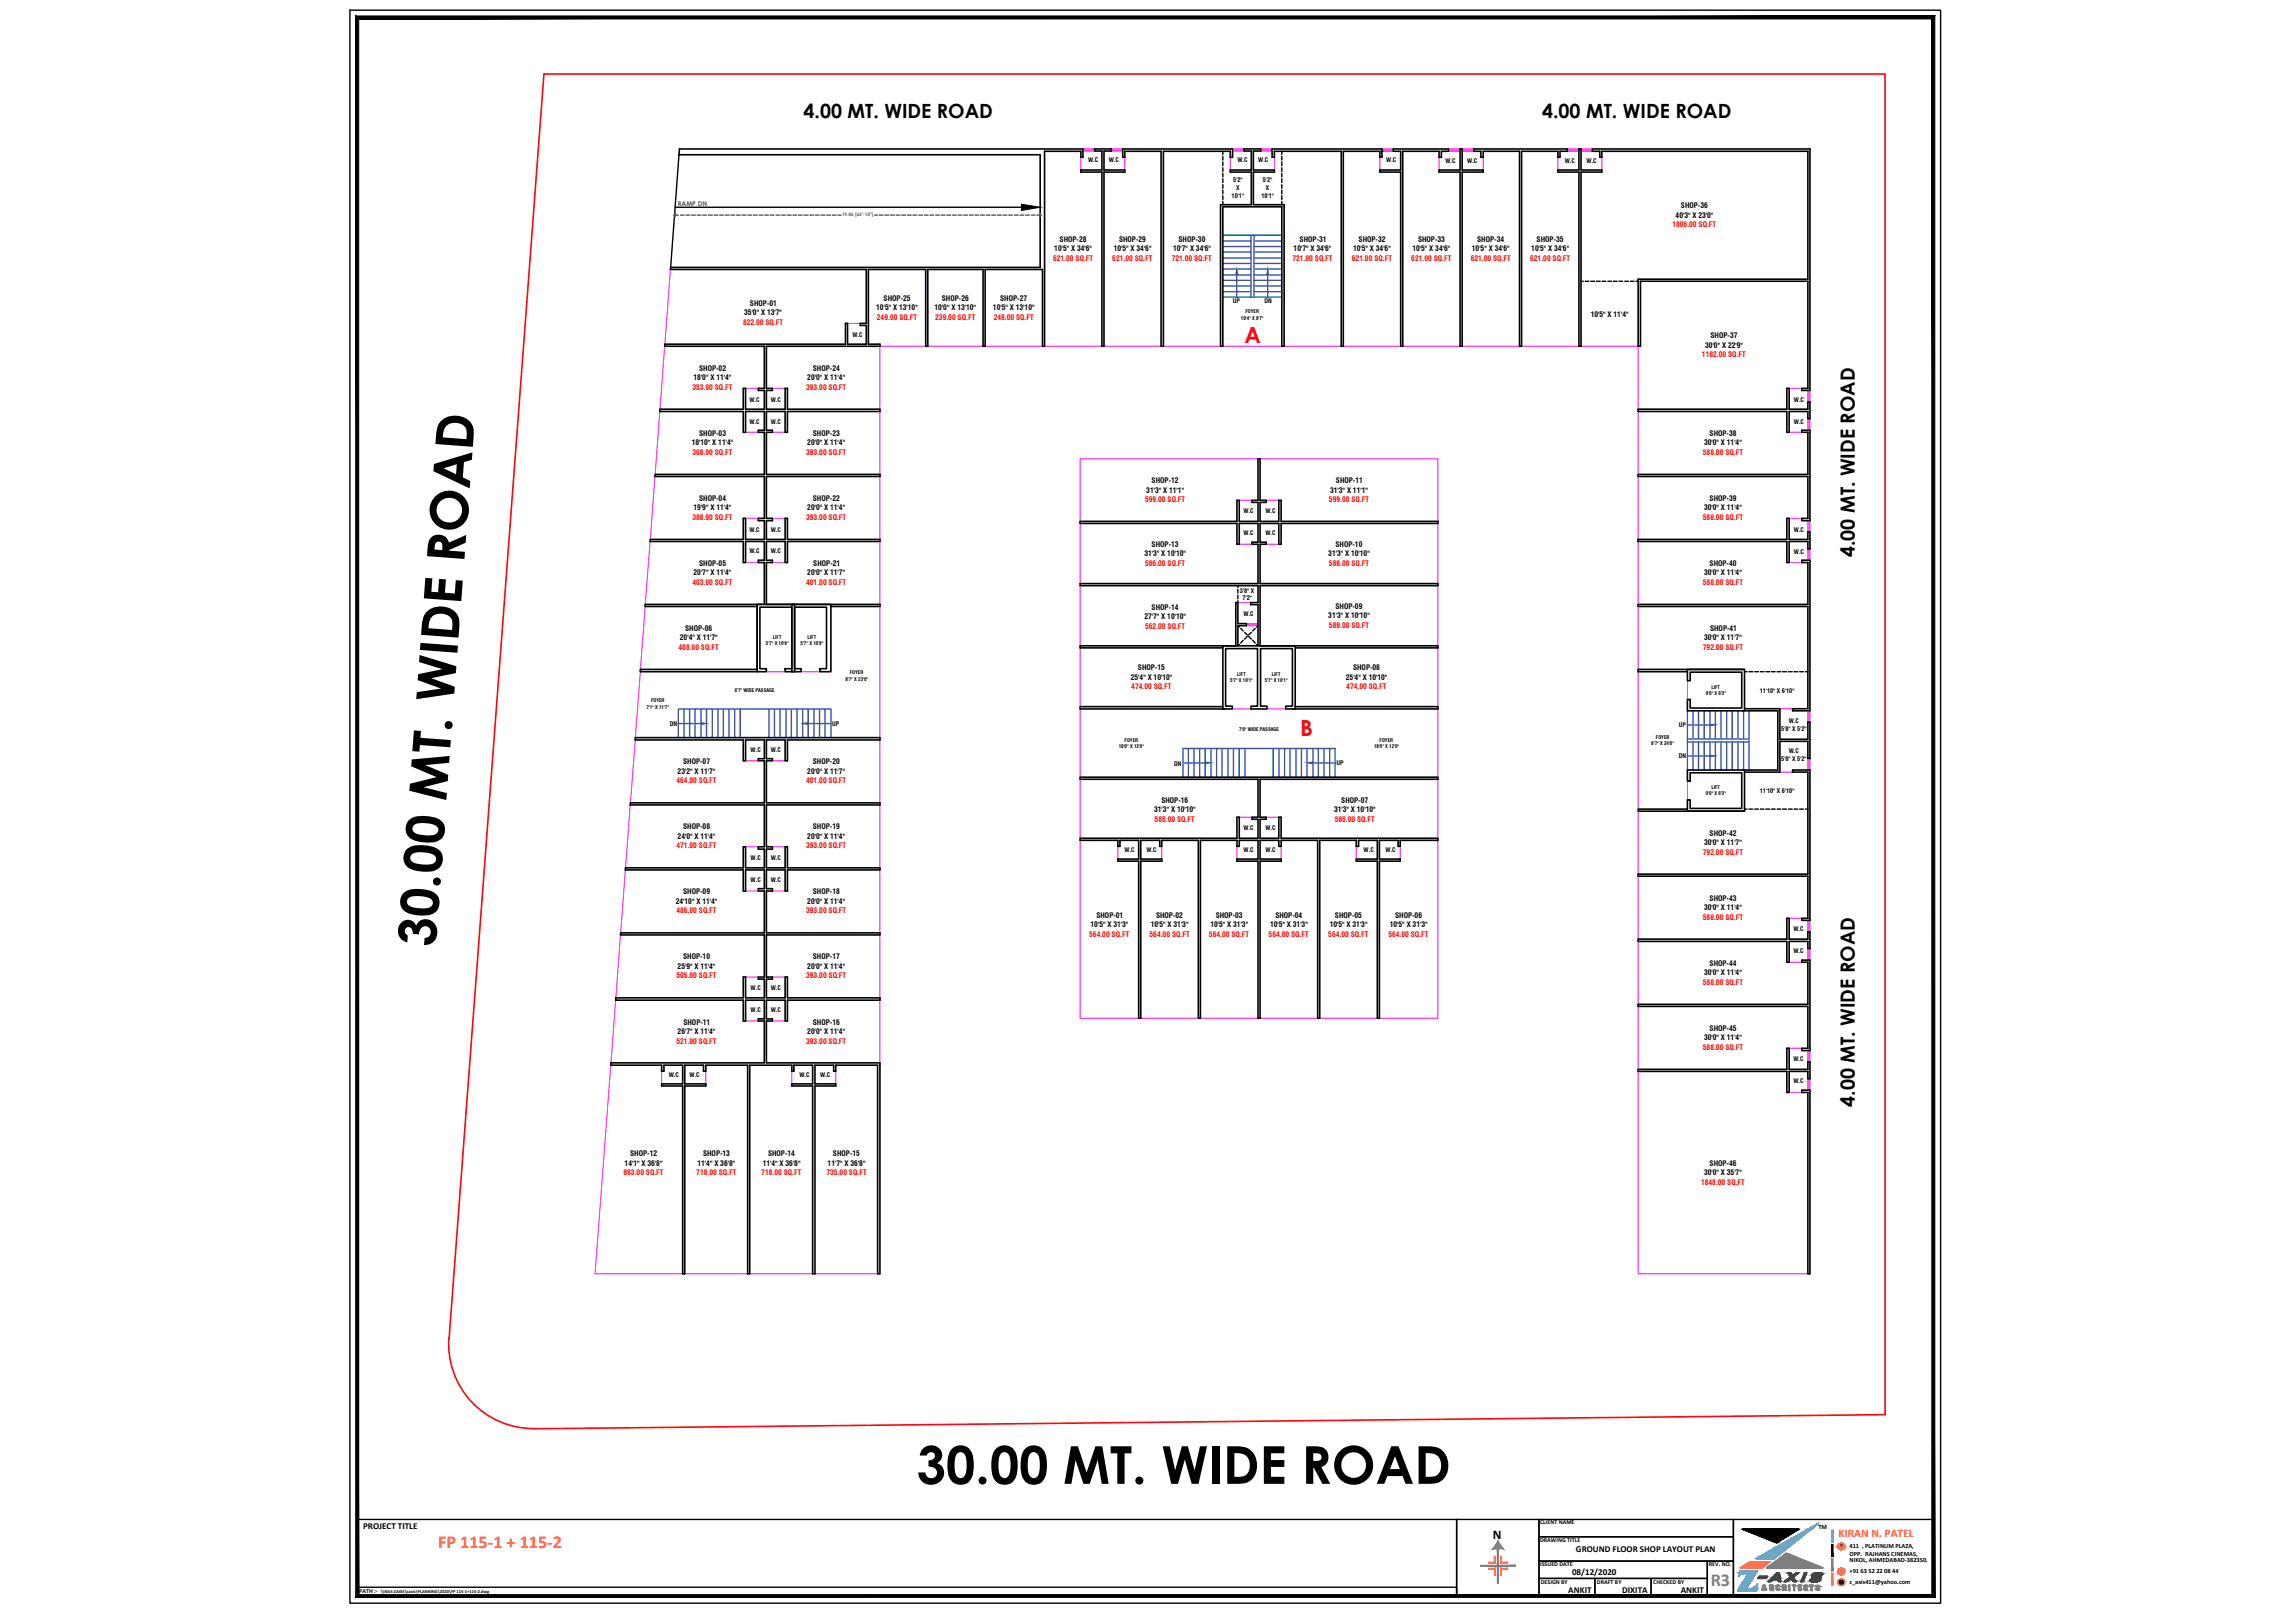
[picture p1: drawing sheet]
<svg xmlns="http://www.w3.org/2000/svg" width="420mm" height="297mm" viewBox="0 0 420 297" stroke-linecap="round" stroke-linejoin="round" font-family="sans-serif">
<defs><g id="words">
<g font-size="9.6">
<text x="79.7" y="173.4" transform="rotate(-86 79.7 173.4)">30.00 MT. WIDE ROAD</text>
<text x="167.8" y="271.6">30.00 MT. WIDE ROAD</text>
</g>
<g font-size="4.1" fill="#f00">
<text x="227.8" y="62.7">A</text>
<text x="238.1" y="134.8">B</text>
</g>
<g font-size="3.6">
<text x="147.1" y="21.5">4.00 MT. WIDE ROAD</text>
<text x="282.3" y="21.5">4.00 MT. WIDE ROAD</text>
<text x="339.6" y="101.9" transform="rotate(-90 339.6 101.9)">4.00 MT. WIDE ROAD</text>
<text x="339.6" y="202.5" transform="rotate(-90 339.6 202.5)">4.00 MT. WIDE ROAD</text>
</g>
<text font-size="3.3" fill="#ff7f00" x="80.2" y="283.4">FP 115-1 + 115-2</text>
<text font-size="3.3" fill="#808080" x="313.2" y="290.3">R3</text>
<text font-size="2.4" x="273.3" y="281.6">N</text>
<text font-size="2.1" fill="#ff7f00" x="336.6" y="281.3">KIRAN N. PATEL</text>
<g font-size="1.7">
<text x="66.5" y="279.9">PROJECT TITLE</text>
<text x="288.5" y="284.1">GROUND FLOOR SHOP LAYOUT PLAN</text>
<text x="287.1" y="291.5">ANKIT</text>
<text x="287.8" y="288.3">08/12/2020</text>
<text x="297" y="291.5">DIXITA</text>
<text x="307.7" y="291.5">ANKIT</text>
</g>
<g font-size="1.4" fill="#f00">
<text x="306.2" y="41.6">1806.00 SQ.FT</text>
<text x="192.8" y="47.8">621.00 SQ.FT</text>
<text x="203.6" y="47.8">621.00 SQ.FT</text>
<text x="214.5" y="47.8">721.00 SQ.FT</text>
<text x="236.6" y="47.8">721.00 SQ.FT</text>
<text x="247.5" y="47.8">621.00 SQ.FT</text>
<text x="258.4" y="47.8">621.00 SQ.FT</text>
<text x="269.3" y="47.8">621.00 SQ.FT</text>
<text x="280.1" y="47.8">621.00 SQ.FT</text>
<text x="136" y="59.4">822.00 SQ.FT</text>
<text x="160.5" y="58.5">249.00 SQ.FT</text>
<text x="171.2" y="58.5">239.00 SQ.FT</text>
<text x="181.9" y="58.5">249.00 SQ.FT</text>
<text x="311.6" y="65.4">1182.00 SQ.FT</text>
<text x="126.8" y="71.4">353.00 SQ.FT</text>
<text x="147.6" y="71.4">393.00 SQ.FT</text>
<text x="126.8" y="83.3">368.00 SQ.FT</text>
<text x="147.6" y="83.3">393.00 SQ.FT</text>
<text x="311.8" y="83.3">588.00 SQ.FT</text>
<text x="126.8" y="95.2">388.00 SQ.FT</text>
<text x="147.6" y="95.2">393.00 SQ.FT</text>
<text x="209.6" y="91.9">599.00 SQ.FT</text>
<text x="243.3" y="91.9">599.00 SQ.FT</text>
<text x="311.8" y="95.2">588.00 SQ.FT</text>
<text x="126.8" y="107.1">403.00 SQ.FT</text>
<text x="147.6" y="107.1">401.00 SQ.FT</text>
<text x="209.6" y="103.5">586.00 SQ.FT</text>
<text x="243.3" y="103.5">586.00 SQ.FT</text>
<text x="311.8" y="107.1">588.00 SQ.FT</text>
<text x="124.2" y="119">408.00 SQ.FT</text>
<text x="209.6" y="115.1">562.00 SQ.FT</text>
<text x="243.3" y="114.9">586.00 SQ.FT</text>
<text x="311.8" y="119">792.00 SQ.FT</text>
<text x="207.1" y="126.2">474.00 SQ.FT</text>
<text x="246.5" y="126.2">474.00 SQ.FT</text>
<text x="123.8" y="143.4">464.00 SQ.FT</text>
<text x="147.6" y="143.4">401.00 SQ.FT</text>
<text x="123.8" y="155.3">471.00 SQ.FT</text>
<text x="147.6" y="155.3">393.00 SQ.FT</text>
<text x="211.4" y="150.5">585.00 SQ.FT</text>
<text x="244.4" y="150.5">585.00 SQ.FT</text>
<text x="311.8" y="156.4">792.00 SQ.FT</text>
<text x="123.8" y="167.2">486.00 SQ.FT</text>
<text x="147.6" y="167.2">393.00 SQ.FT</text>
<text x="199.4" y="171.4">564.00 SQ.FT</text>
<text x="210.5" y="171.4">564.00 SQ.FT</text>
<text x="221.3" y="171.4">564.00 SQ.FT</text>
<text x="232.3" y="171.4">564.00 SQ.FT</text>
<text x="243.2" y="171.4">564.00 SQ.FT</text>
<text x="254.2" y="171.4">564.00 SQ.FT</text>
<text x="311.8" y="168.4">588.00 SQ.FT</text>
<text x="123.8" y="179.1">505.00 SQ.FT</text>
<text x="147.6" y="179.1">393.00 SQ.FT</text>
<text x="311.8" y="180.3">588.00 SQ.FT</text>
<text x="123.8" y="191">521.00 SQ.FT</text>
<text x="147.6" y="191">393.00 SQ.FT</text>
<text x="311.8" y="192.2">588.00 SQ.FT</text>
<text x="114.1" y="215.1">893.00 SQ.FT</text>
<text x="127.5" y="215.1">718.00 SQ.FT</text>
<text x="139.4" y="215.1">718.00 SQ.FT</text>
<text x="151.3" y="215.1">735.00 SQ.FT</text>
<text x="311.4" y="216.8">1848.00 SQ.FT</text>
</g>
<g font-size="1.4">
<text x="306.8" y="39.8">40'3&quot; X 23'0&quot;</text>
<text x="307.7" y="38.1">SHOP-36</text>
<text x="193" y="46">10'5&quot; X 34'6&quot;</text>
<text x="194" y="44.3">SHOP-28</text>
<text x="203.9" y="46">10'5&quot; X 34'6&quot;</text>
<text x="204.9" y="44.3">SHOP-29</text>
<text x="214.8" y="46">10'7&quot; X 34'6&quot;</text>
<text x="215.7" y="44.3">SHOP-30</text>
<text x="236.8" y="46">10'7&quot; X 34'6&quot;</text>
<text x="237.9" y="44.3">SHOP-31</text>
<text x="247.7" y="46">10'5&quot; X 34'6&quot;</text>
<text x="248.7" y="44.3">SHOP-32</text>
<text x="258.6" y="46">10'5&quot; X 34'6&quot;</text>
<text x="259.6" y="44.3">SHOP-33</text>
<text x="269.5" y="46">10'5&quot; X 34'6&quot;</text>
<text x="270.4" y="44.3">SHOP-34</text>
<text x="280.3" y="46">10'5&quot; X 34'6&quot;</text>
<text x="281.3" y="44.3">SHOP-35</text>
<text x="136.2" y="57.7">35'0&quot; X 13'7&quot;</text>
<text x="137.3" y="56">SHOP-01</text>
<text x="160.4" y="56.8">10'5&quot; X 13'10&quot;</text>
<text x="161.8" y="55.1">SHOP-25</text>
<text x="171.1" y="56.8">10'0&quot; X 13'10&quot;</text>
<text x="172.4" y="55.1">SHOP-26</text>
<text x="181.8" y="56.8">10'5&quot; X 13'10&quot;</text>
<text x="183.1" y="55.1">SHOP-27</text>
<text x="291.2" y="58">10'5&quot; X 11'4&quot;</text>
<text x="312.2" y="63.7">30'0&quot; X 22'9&quot;</text>
<text x="313.2" y="61.9">SHOP-37</text>
<text x="127" y="69.6">18'0&quot; X 11'4&quot;</text>
<text x="128" y="67.9">SHOP-02</text>
<text x="147.8" y="69.6">20'0&quot; X 11'4&quot;</text>
<text x="148.8" y="67.9">SHOP-24</text>
<text x="126.6" y="81.5">18'10&quot; X 11'4&quot;</text>
<text x="128" y="79.8">SHOP-03</text>
<text x="147.8" y="81.5">20'0&quot; X 11'4&quot;</text>
<text x="148.8" y="79.8">SHOP-23</text>
<text x="312" y="81.5">30'0&quot; X 11'4&quot;</text>
<text x="313" y="79.8">SHOP-38</text>
<text x="210.8" y="88.4">SHOP-12</text>
<text x="244.6" y="88.4">SHOP-11</text>
<text x="127" y="93.4">19'9&quot; X 11'4&quot;</text>
<text x="128" y="91.7">SHOP-04</text>
<text x="147.8" y="93.4">20'0&quot; X 11'4&quot;</text>
<text x="148.8" y="91.7">SHOP-22</text>
<text x="209.9" y="90.2">31'3&quot; X 11'1&quot;</text>
<text x="243.5" y="90.2">31'3&quot; X 11'1&quot;</text>
<text x="312" y="93.4">30'0&quot; X 11'4&quot;</text>
<text x="313" y="91.7">SHOP-39</text>
<text x="209.5" y="101.8">31'3&quot; X 10'10&quot;</text>
<text x="210.8" y="100">SHOP-13</text>
<text x="243.2" y="101.8">31'3&quot; X 10'10&quot;</text>
<text x="244.5" y="100">SHOP-10</text>
<text x="127" y="105.3">20'7&quot; X 11'4&quot;</text>
<text x="128" y="103.6">SHOP-05</text>
<text x="147.8" y="105.3">20'0&quot; X 11'7&quot;</text>
<text x="148.9" y="103.6">SHOP-21</text>
<text x="312" y="105.3">30'0&quot; X 11'4&quot;</text>
<text x="313" y="103.6">SHOP-40</text>
<text x="209.5" y="113.4">27'7&quot; X 10'10&quot;</text>
<text x="210.8" y="111.6">SHOP-14</text>
<text x="243.2" y="113.2">31'3&quot; X 10'10&quot;</text>
<text x="244.5" y="111.4">SHOP-09</text>
<text x="124.5" y="117.2">20'4&quot; X 11'7&quot;</text>
<text x="125.4" y="115.5">SHOP-06</text>
<text x="312" y="117.2">30'0&quot; X 11'7&quot;</text>
<text x="313.1" y="115.5">SHOP-41</text>
<text x="207" y="124.4">25'4&quot; X 10'10&quot;</text>
<text x="208.3" y="122.7">SHOP-15</text>
<text x="246.4" y="124.4">25'4&quot; X 10'10&quot;</text>
<text x="247.7" y="122.7">SHOP-08</text>
<text x="124.1" y="141.6">23'2&quot; X 11'7&quot;</text>
<text x="125.1" y="139.9">SHOP-07</text>
<text x="147.8" y="141.6">20'0&quot; X 11'7&quot;</text>
<text x="148.8" y="139.9">SHOP-20</text>
<text x="211.3" y="148.7">31'3&quot; X 10'10&quot;</text>
<text x="212.6" y="147">SHOP-16</text>
<text x="244.2" y="148.7">31'3&quot; X 10'10&quot;</text>
<text x="245.5" y="147">SHOP-07</text>
<text x="124.1" y="153.5">24'0&quot; X 11'4&quot;</text>
<text x="125.1" y="151.8">SHOP-08</text>
<text x="147.8" y="153.5">20'0&quot; X 11'4&quot;</text>
<text x="148.8" y="151.8">SHOP-19</text>
<text x="312" y="154.7">30'0&quot; X 11'7&quot;</text>
<text x="313" y="153">SHOP-42</text>
<text x="123.7" y="165.4">24'10&quot; X 11'4&quot;</text>
<text x="125.1" y="163.7">SHOP-09</text>
<text x="147.8" y="165.4">20'0&quot; X 11'4&quot;</text>
<text x="148.8" y="163.7">SHOP-18</text>
<text x="200.7" y="167.9">SHOP-01</text>
<text x="211.6" y="167.9">SHOP-02</text>
<text x="222.6" y="167.9">SHOP-03</text>
<text x="233.5" y="167.9">SHOP-04</text>
<text x="244.4" y="167.9">SHOP-05</text>
<text x="255.4" y="167.9">SHOP-06</text>
<text x="312" y="166.6">30'0&quot; X 11'4&quot;</text>
<text x="313" y="164.9">SHOP-43</text>
<text x="199.7" y="169.7">10'5&quot; X 31'3&quot;</text>
<text x="210.7" y="169.7">10'5&quot; X 31'3&quot;</text>
<text x="221.6" y="169.7">10'5&quot; X 31'3&quot;</text>
<text x="232.5" y="169.7">10'5&quot; X 31'3&quot;</text>
<text x="243.4" y="169.7">10'5&quot; X 31'3&quot;</text>
<text x="254.4" y="169.7">10'5&quot; X 31'3&quot;</text>
<text x="124.1" y="177.3">25'9&quot; X 11'4&quot;</text>
<text x="125.1" y="175.6">SHOP-10</text>
<text x="147.8" y="177.3">20'0&quot; X 11'4&quot;</text>
<text x="148.8" y="175.6">SHOP-17</text>
<text x="312" y="178.5">30'0&quot; X 11'4&quot;</text>
<text x="313" y="176.8">SHOP-44</text>
<text x="124.1" y="189.2">26'7&quot; X 11'4&quot;</text>
<text x="125.1" y="187.5">SHOP-11</text>
<text x="147.8" y="189.2">20'0&quot; X 11'4&quot;</text>
<text x="148.8" y="187.5">SHOP-16</text>
<text x="312" y="190.4">30'0&quot; X 11'4&quot;</text>
<text x="313" y="188.7">SHOP-45</text>
<text x="114.4" y="213.3">14'1&quot; X 36'8&quot;</text>
<text x="115.4" y="211.6">SHOP-12</text>
<text x="127.7" y="213.3">11'4&quot; X 36'8&quot;</text>
<text x="128.7" y="211.6">SHOP-13</text>
<text x="139.6" y="213.3">11'4&quot; X 36'8&quot;</text>
<text x="140.6" y="211.6">SHOP-14</text>
<text x="151.5" y="213.3">11'7&quot; X 36'8&quot;</text>
<text x="152.5" y="211.6">SHOP-15</text>
<text x="312" y="215.1">30'0&quot; X 35'7&quot;</text>
<text x="313" y="213.4">SHOP-46</text>
</g>
<text font-size="1.2" fill="#545454" x="124.1" y="37.7">RAMP DN</text>
<g font-size="1.2">
<text x="332.9" y="279.9">TM</text>
<text x="338.6" y="283.4">411 , PLATINUM PLAZA,</text>
<text x="338.6" y="284.7">OPP. RAJHANS CINEMAS,</text>
<text x="338.6" y="286">NIKOL, AHMEDABAD-382350.</text>
<text x="338.6" y="288">+91 63 52 22 08 44</text>
<text x="338.6" y="289.9">z_axis411@yahoo.com</text>
</g>
<g font-size="1.1">
<text x="199.2" y="29.7">W.C</text>
<text x="203" y="29.7">W.C</text>
<text x="226.5" y="29.7">W.C</text>
<text x="230.3" y="29.7">W.C</text>
<text x="253.8" y="29.7">W.C</text>
<text x="264.6" y="29.8">W.C</text>
<text x="268.6" y="29.8">W.C</text>
<text x="286.5" y="29.8">W.C</text>
<text x="290.5" y="29.8">W.C</text>
<text x="225.8" y="33.3">5'2&quot;</text>
<text x="226.3" y="34.7">X</text>
<text x="231.2" y="33.3">5'2&quot;</text>
<text x="231.7" y="34.7">X</text>
<text x="225.5" y="36.2">10'1&quot;</text>
<text x="230.9" y="36.2">10'1&quot;</text>
<text x="225.7" y="55.5">UP</text>
<text x="231.5" y="55.5">DN</text>
<text x="156.1" y="61.6">W.C</text>
<text x="137.2" y="77.5">W.C</text>
<text x="137.2" y="73.5">W.C</text>
<text x="141.1" y="77.5">W.C</text>
<text x="141.1" y="73.5">W.C</text>
<text x="328.4" y="73.5">W.C</text>
<text x="328.4" y="77.5">W.C</text>
<text x="227.7" y="93.9">W.C</text>
<text x="231.7" y="93.9">W.C</text>
<text x="137.2" y="101.2">W.C</text>
<text x="137.2" y="97.3">W.C</text>
<text x="141.1" y="101.2">W.C</text>
<text x="141.1" y="97.3">W.C</text>
<text x="227.7" y="98">W.C</text>
<text x="231.7" y="98">W.C</text>
<text x="328.4" y="97.4">W.C</text>
<text x="328.4" y="101.3">W.C</text>
<text x="227" y="108.5">3'8&quot; X</text>
<text x="227.5" y="109.9">7'2&quot;</text>
<text x="227.7" y="112.7">W.C</text>
<text x="322.2" y="126.7">11'10&quot; X 6'10&quot;</text>
<text x="122.6" y="132.9">DN</text>
<text x="137.4" y="137.6">W.C</text>
<text x="141.1" y="137.6">W.C</text>
<text x="152.3" y="132.9">UP</text>
<text x="307.4" y="133">UP</text>
<text x="326.1" y="133.8">5'8&quot; X 5'2&quot;</text>
<text x="327.5" y="137.8">W.C</text>
<text x="327.5" y="132.4">W.C</text>
<text x="215" y="140.1">DN</text>
<text x="244.7" y="140.1">UP</text>
<text x="307.4" y="138.8">DN</text>
<text x="326.1" y="139.3">5'8&quot; X 5'2&quot;</text>
<text x="322.2" y="145.1">11'10&quot; X 6'10&quot;</text>
<text x="205.9" y="156">W.C</text>
<text x="209.9" y="156">W.C</text>
<text x="227.7" y="156">W.C</text>
<text x="227.7" y="151.9">W.C</text>
<text x="231.7" y="156">W.C</text>
<text x="231.7" y="151.9">W.C</text>
<text x="249.7" y="156">W.C</text>
<text x="253.7" y="156">W.C</text>
<text x="137.4" y="161.4">W.C</text>
<text x="137.4" y="157.4">W.C</text>
<text x="141.1" y="161.4">W.C</text>
<text x="141.1" y="157.4">W.C</text>
<text x="328.4" y="170.5">W.C</text>
<text x="328.4" y="174.4">W.C</text>
<text x="137.4" y="185.2">W.C</text>
<text x="137.4" y="181.2">W.C</text>
<text x="141.1" y="185.2">W.C</text>
<text x="141.1" y="181.2">W.C</text>
<text x="122.4" y="197.1">W.C</text>
<text x="126.3" y="197.1">W.C</text>
<text x="146.4" y="197.1">W.C</text>
<text x="150.2" y="197.1">W.C</text>
<text x="328.4" y="194.3">W.C</text>
<text x="328.4" y="198.2">W.C</text>
<text x="282" y="279">CLIENT NAME</text>
<text x="282" y="282.2">DRAWING TITLE</text>
<text x="282" y="286.7">ISSUED DATE</text>
<text x="312.9" y="286.7">REV. NO.</text>
<text x="65.8" y="291.6">PATH :-</text>
<text x="282.1" y="289.9">DESIGN BY</text>
<text x="292.4" y="289.9">DRAFT BY</text>
<text x="302.7" y="289.9">CHECKED BY</text>
</g>
<text font-size=".9" fill="#545454" x="154.1" y="39.6">19.46 [63'-10&quot;]</text>
<g font-size=".9">
<text x="227.2" y="58.5">10'4&quot; X 8'7&quot;</text>
<text x="228" y="57.4">FOYER</text>
<text x="140.2" y="118.1">5'7&quot; X 10'9&quot;</text>
<text x="141.5" y="116.9">LIFT</text>
<text x="146.6" y="118.1">5'7&quot; X 10'9&quot;</text>
<text x="147.8" y="116.9">LIFT</text>
<text x="154.8" y="124.5">8'7&quot; X 23'0&quot;</text>
<text x="155.6" y="123.4">FOYER</text>
<text x="225.2" y="124.9">5'7&quot; X 10'1&quot;</text>
<text x="226.5" y="123.7">LIFT</text>
<text x="231.6" y="124.9">5'7&quot; X 10'1&quot;</text>
<text x="232.8" y="123.7">LIFT</text>
<text x="118.3" y="129.8">7'1&quot; X 11'7&quot;</text>
<text x="119.2" y="128.6">FOYER</text>
<text x="134.5" y="126.7">6'7&quot; WIDE PASSAGE</text>
<text x="312.3" y="127.2">9'0&quot; X 6'3&quot;</text>
<text x="313.3" y="126.1">LIFT</text>
<text x="204.8" y="136.9">18'0&quot; X 12'0&quot;</text>
<text x="205.9" y="135.8">FOYER</text>
<text x="226.8" y="133.7">7'0&quot; WIDE PASSAGE</text>
<text x="251.6" y="136.9">18'0&quot; X 12'0&quot;</text>
<text x="252.6" y="135.8">FOYER</text>
<text x="302.3" y="136.4">8'7&quot; X 24'0&quot;</text>
<text x="303.2" y="135.3">FOYER</text>
<text x="312.3" y="145.6">9'0&quot; X 6'3&quot;</text>
<text x="313.3" y="144.4">LIFT</text>
</g>
<text font-size=".8" x="69.7" y="291.5">\\NAS-ZAXIS\zaxis\PLANNING\2020\FP 115-1+115-2.dwg</text>
</g></defs>
<g fill="none" stroke="#f0f" stroke-width=".18">
<path d="M197.9 28.8v2.3M198.3 27.5h2.1M198.3 27.3h2.1M198.3 27.6h2.1M203.5 27.5h2M203.5 27.3h2M203.5 27.6h2M205.9 28.8v2.3M225.2 28.8v2.3M225.7 27.5h2M225.7 27.3h2M225.7 27.6h2"/>
<path d="M230.8 27.5h2.1M230.8 27.3h2.1M230.8 27.6h2.1M233.3 28.8v2.3M252.6 28.8v2.3M253 27.7h2.1M253 27.5h2.1M253 27.3h2.1M263.5 28.8v2.3M265.2 27.7h2.1M265.2 27.5h2.1M265.2 27.3h2.1"/>
<path d="M267.7 27.7h2.1M267.7 27.5h2.1M267.7 27.3h2.1M271.5 28.8v2.3M285.2 28.8v2.3M286.9 27.7h2.2M286.9 27.5h2.2M286.9 27.3h2.2M289.4 27.7h2.1M289.4 27.5h2.1M289.4 27.3h2.1M293.3 28.8v2.3"/>
<path d="M122.7 49.3l-1 13.7M155.2 59.2h2.3M120.8 75.3l-.9 11.5M121.7 63.4l-.9 11.5M136.5 79.1h2.3M136.5 71.1h2.3M141.4 79.1h2.3M141.4 71.1h2.3M161.1 75.3v11.5M169.5 63.4h-8.4v11.5M169.9 63.4h10.1M180.4 63.4h10.5"/>
<path d="M191.2 63.4h10.5M202.1 63.4h10.5M213 63.4h10.4M223.9 63.4h10.8M235.1 63.4h10.4M245.9 63.4h10.5M256.8 63.4h10.5M267.7 63.4h10.5M278.6 63.4h10.5M289.4 63.4h10.5v11.5M299.9 75.3v11.5M327.5 79.1h2.4"/>
<path d="M327.5 71.1h2.4M331 71.5v2.1M331 76.6v2.1M331.2 71.5v2.1M331.2 76.6v2.1M331.4 71.5v2.1M331.4 76.6v2.1M119 99.1l-.9 11.5M119.9 87.2l-.8 11.5M136.5 94.9h2.3M141.4 94.9h2.3M161.1 87.2v11.5"/>
<path d="M161.1 99.1v11.5M226.9 91.6h2.3M226.9 99.6h2.3M230.3 84h-32.5v22.8M230.7 84h32.5v11.4M231.8 91.6h2.3M231.8 99.6h2.3M263.2 95.8v11M299.9 87.2v11.5M299.9 99.1v11.5M327.5 94.9h2.4M331 95.3v2.1"/>
<path d="M331.2 95.3v2.1M331.4 95.3v2.1M118.1 111l-.9 11.5M136.5 103h2.3M141.4 103h2.3M161.1 111v24M197.8 107.2v11M197.8 118.6v10.7M226.6 110.3h2.4M228.2 114.1h2.1M228.2 114.3h2.1M228.2 114.5h2.1"/>
<path d="M263.2 107.2v11M263.2 118.6v10.7M299.9 111v11.5M327.5 103h2.4M331 100.5v2M331.2 100.5v2M331.4 100.5v2M116.3 135.4l-.9 11.5M117.2 122.9l-.9 12.1M136.5 139.2h2.3M140.3 122.9h3.4M141.4 139.2h2.3"/>
<path d="M146.7 122.9h3.4M161.1 135.4v11.5M197.8 129.8v12.4M225.6 129.8h3.4M232 129.8h3.4M263.2 129.8v12.4M299.9 122.9v25.2M308.9 124.6v3.4M325.9 129.7h2.3M331 130.1v2.1M331 138.8v2.1M331.2 130.1v2.1"/>
<path d="M331.2 138.8v2.1M331.4 130.1v2.1M331.4 138.8v2.1M114.5 159.2l-.9 11.5M115.4 147.3l-.9 11.5M136.5 155h2.3M141.4 155h2.3M161.1 147.3v11.5M161.1 159.2v11.5M197.8 142.6v10.8M197.8 153.8v32.6M204.7 154.9v2.3"/>
<path d="M212.7 154.9v2.3M226.5 154.9v2.3M226.9 149.6h2.3M231.8 149.6h2.3M234.5 154.9v2.3M248.3 154.9v2.3M256.3 154.9v2.3M263.2 142.6v10.8M263.2 153.8v32.6M299.9 148.5v11.5M308.9 143v3.4M325.9 141.3h2.3"/>
<path d="M113.6 171.1l-.9 11.5M136.5 178.8h2.3M136.5 163.1h2.3M141.4 178.8h2.3M141.4 163.1h2.3M161.1 171.1v11.5M299.9 160.4v11.5M299.9 172.3v11.5M327.5 176.1h2.4M327.5 168.1h2.4M331 168.4v2.2M331 173.6v2.1"/>
<path d="M331.2 168.4v2.2M331.2 173.6v2.1M331.4 168.4v2.2M331.4 173.6v2.1M111.8 194.9l-2.9 38.2h16.1M112.7 183l-.8 11.5M121.1 196v2.4M129.2 196v2.4M136.5 186.9h2.3M141.4 186.9h2.3M145 196v2.4M153 196v2.4"/>
<path d="M161.1 183v11.5M299.9 184.2v11.5M299.9 196.1v37h31.1M327.5 199.9h2.4M327.5 191.9h2.4M331 192.3v2.1M331 197.4v2.1M331.2 192.3v2.1M331.2 197.4v2.1M331.4 192.3v2.1M331.4 197.4v2.1M125.4 233.1h11.5"/>
<path d="M137.3 233.1h11.5M149.2 233.1h11.5"/>
</g>
<g fill="none" stroke="#003fff" stroke-width=".25">
<path d="M223.9 54.4h10.8M223.9 53.4h5.1M223.9 52.3h5.1M223.9 51.3h5.1M223.9 50.3h5.1M223.9 48.2h5.1M223.9 49.2h5.1M223.9 47.2h5.1M223.9 46.1h5.1M223.9 45.1h5.1M223.9 44.1h5.1M223.9 43.1h10.8"/>
<path d="M229 43.1v11.3M229.5 53.4h5.2M229.5 52.3h5.2M229.5 51.3h5.2M229.5 50.3h5.2M229.5 48.2h5.2M229.5 49.2h5.2M229.5 47.2h5.2M229.5 46.1h5.2M229.5 45.1h5.2M229.5 43.1v11.3M229.5 44.1h5.2"/>
<path d="M124.2 135v-5.2h27.9v5.2M125.2 129.8v5.2M126.3 129.8v5.2M127.3 129.8v5.2M128.3 129.8v5.2M129.3 129.8v5.2M130.4 129.8v5.2M131.4 129.8v5.2M132.4 129.8v5.2M133.5 129.8v5.2M134.5 129.8v5.2M135.5 129.8v5.2"/>
<path d="M140.8 129.8v5.2M141.8 129.8v5.2M142.8 129.8v5.2M143.9 129.8v5.2M144.9 129.8v5.2M145.9 129.8v5.2M147 129.8v5.2M148 129.8v5.2M149 129.8v5.2M150 129.8v5.2M151.1 129.8v5.2M217.6 137v5.2"/>
<path d="M218.6 137v5.2M219.6 137v5.2M220.7 137v5.2M221.7 137v5.2M222.7 137v5.2M223.7 137v5.2M224.8 137v5.2M225.8 137v5.2M226.9 137v5.2M227.9 137v5.2M233.1 137v5.2M234.2 137v5.2"/>
<path d="M235.2 137v5.2M236.2 137v5.2M237.3 137v5.2M238.3 137v5.2M239.3 137v5.2M240.3 137v5.2M241.4 137v5.2M242.4 137v5.2M243.4 137v5.2M308.9 130.1v10.8M308.9 135.8h11.3M308.9 135.3h11.3"/>
<path d="M309.9 130.1v5.2M309.9 135.8v5.1M311 130.1v5.2M311 135.8v5.1M312 130.1v5.2M312 135.8v5.1M313 130.1v5.2M313 135.8v5.1M314 130.1v5.2M314 135.8v5.1M315.1 130.1v5.2M315.1 135.8v5.1"/>
<path d="M316.1 130.1v5.2M316.1 135.8v5.1M317.1 130.1v5.2M317.1 135.8v5.1M318.2 130.1v5.2M318.2 135.8v5.1M319.2 130.1v5.2M319.2 135.8v5.1M320.2 130.1v10.8M216.5 142.2v-5.2h27.9v5.2"/>
</g>
<path d="M313 138.2l1 .1-1 .2z" fill="#003fff"/>
<path d="M313 138.2l1 .1-1 .2z" fill="none" stroke="#003fff" stroke-width=".18"/>
<path d="M308.9 138.3h4.1" fill="none" stroke="#003fff" stroke-width=".25"/>
<path d="M313 132.5l1 .2-1 .1z" fill="#003fff"/>
<path d="M313 132.5l1 .2-1 .1z" fill="none" stroke="#003fff" stroke-width=".18"/>
<path d="M308.9 132.7h4.1" fill="none" stroke="#003fff" stroke-width=".25"/>
<path d="M226.4 49.2l.2 1.1h-.4z" fill="#003fff"/>
<path d="M226.4 49.2l.2 1.1h-.4z" fill="none" stroke="#003fff" stroke-width=".18"/>
<path d="M226.4 50.3v4.1" fill="none" stroke="#003fff" stroke-width=".25"/>
<path d="M232.1 49.2l.2 1.1h-.4z" fill="#003fff"/>
<path d="M232.1 49.2l.2 1.1h-.4z" fill="none" stroke="#003fff" stroke-width=".18"/>
<path d="M232.1 50.3v4.1" fill="none" stroke="#003fff" stroke-width=".25"/>
<path d="M197.8 186.4h10.7M208.8 186.4h10.6M219.8 186.4h10.5M230.7 186.4h10.5M241.6 186.4h10.6M252.5 186.4h10.7" fill="none" stroke="#f0f" stroke-width=".18"/>
<path d="M128.3 132.2l1 .2-1 .2z" fill="#003fff"/>
<path d="M128.3 132.2l1 .2-1 .2z" fill="none" stroke="#003fff" stroke-width=".18"/>
<path d="M124.2 132.4h4.1" fill="none" stroke="#003fff" stroke-width=".25"/>
<path d="M147 132.4l1-.2v.4z" fill="#003fff"/>
<path d="M147 132.4l1-.2v.4z" fill="none" stroke="#003fff" stroke-width=".18"/>
<path d="M148 132.4h4.1" fill="none" stroke="#003fff" stroke-width=".25"/>
<path d="M220.7 139.4l1 .2-1 .2z" fill="#003fff"/>
<path d="M220.7 139.4l1 .2-1 .2z" fill="none" stroke="#003fff" stroke-width=".18"/>
<path d="M216.5 139.6h4.2" fill="none" stroke="#003fff" stroke-width=".25"/>
<path d="M239.3 139.6l1-.2v.4z" fill="#003fff"/>
<path d="M239.3 139.6l1-.2v.4z" fill="none" stroke="#003fff" stroke-width=".18"/>
<path d="M240.3 139.6h4.1" fill="none" stroke="#003fff" stroke-width=".25"/>
<path d="M145 110.6h7.1v12.3h-2v-.5h1.2v-11.3h-5.8v11.3h1.2v.5h-1.7z" fill="none" stroke="#000" stroke-width=".3"/>
<path d="M289.4 51.5h.5M290.2 51.5h.7M291.2 51.5h.7M292.3 51.5h.7M293.3 51.5h.7M294.4 51.5h.6M295.4 51.5h.7M296.4 51.5h.7M297.4 51.5h.7M298.5 51.5h.6M299.5 51.5h.4" fill="none" stroke="#000" stroke-width=".25"/>
<path d="M274.2 282.2l.8 1.2h-1.5z" fill="#808080"/>
<path d="M274.2 282.2l.8 1.2h-1.5z" fill="none" stroke="#808080" stroke-width=".18"/>
<path d="M299.9 63.4h.4M308.9 122.5h10.5v7.6h-10.5v-2.1h.5v1.6h9.5v-6.6h-9.5v1.6h-.5zM308.9 140.9h10.5v7.6h-10.5v-2.1h.5v1.6h9.5v-6.6h-9.5v1.6h-.5z" fill="none" stroke="#000" stroke-width=".3"/>
<g fill="none" stroke="#000" stroke-width=".25">
<path d="M123.6 37.9h63.4M124.3 28.3l-1.5 20.6M223.9 27.7v.6M223.9 28.6v.7M223.9 29.6v.7M223.9 30.7v.7M223.9 31.7v.7M223.9 32.7v.7M223.9 33.8v.7M223.9 34.8v.7M223.9 35.8v.7M223.9 36.9v.6"/>
<path d="M226.6 114.5l.3 .3M226.9 117.9l-.3 .3M227.1 115l.5 .5M227.6 117.2l-.5 .5M227.9 115.7l.5 .5M228.4 116.5l-.5 .5M228.6 116.5l.5 .5M229.1 115.7l-.5 .5M229.3 117.2l.5 .5M229.8 115l-.5 .5M230.1 117.9l.2 .3M230.3 114.5l-.2 .3"/>
<path d="M319.4 122.9h.4M320.2 122.9h.7M321.2 122.9h.7M322.3 122.9h.6M323.3 122.9h.7M324.3 122.9h.7M325.3 122.9h.7M326.4 122.9h.7M327.4 122.9h.7M328.4 122.9h.7M329.5 122.9h.7M330.5 122.9h.5"/>
</g>
<path d="M82.2 244.8a15.5 15.5 0 0 0 15.6 16.6M82.2 244.9l17.4-231.4h245.5v245.4l-247.3 2.6" fill="none" stroke="#f00" stroke-width=".3"/>
<path d="M187 37.4l3.4 .5-3.4 .6z" fill="#000"/>
<path d="M187 37.4l3.4 .5-3.4 .6z" fill="none" stroke="#000" stroke-width=".18"/>
<path d="M337 289h.3zM336.9 289h.4z" fill="#ff7f00"/>
<path d="M336.9 289h.4zM337 289h.3z" fill="none" stroke="#ff7f00" stroke-width=".18"/>
<path d="M336.9 289l.5 .1zM336.8 289.1h.6z" fill="#ff7f00"/>
<path d="M336.8 289.1h.6zM336.9 289l.5 .1z" fill="none" stroke="#ff7f00" stroke-width=".18"/>
<path d="M336.8 289.1h.7zM336.7 289.1h.8z" fill="#ff7f00"/>
<path d="M336.7 289.1h.8zM336.8 289.1h.7z" fill="none" stroke="#ff7f00" stroke-width=".18"/>
<path d="M336.7 289.1l.8 .1zM336.7 289.1l.8 .1h-.9z" fill="#ff7f00"/>
<path d="M336.7 289.1l.8 .1zM336.7 289.1l.8 .1h-.9z" fill="none" stroke="#ff7f00" stroke-width=".18"/>
<path d="M336.6 289.2l1 .1zM336.6 289.3h1z" fill="#ff7f00"/>
<path d="M336.6 289.3h1zM336.6 289.2l1 .1z" fill="none" stroke="#ff7f00" stroke-width=".18"/>
<path d="M336.6 289.3h1.1zM336.6 289.3h1.1h-1.2z" fill="#ff7f00"/>
<path d="M336.6 289.3h1.1zM336.6 289.3h1.1h-1.2z" fill="none" stroke="#ff7f00" stroke-width=".18"/>
<path d="M336.5 289.3l1.2 .2v-.2zM336.5 289.3l1.2 .2h-1.2z" fill="#ff7f00"/>
<path d="M336.5 289.3h1.2v.2zM336.5 289.3l1.2 .2h-1.2z" fill="none" stroke="#ff7f00" stroke-width=".18"/>
<path d="M336.5 289.5l1.2 .1v-.1zM336.5 289.5l1.2 .1h-1.2z" fill="#ff7f00"/>
<path d="M336.5 289.5h1.2v.1zM336.5 289.5l1.2 .1h-1.2z" fill="none" stroke="#ff7f00" stroke-width=".18"/>
<path d="M336.5 289.6l1.2 .1zM336.5 289.6l1.2 .1z" fill="#ff7f00"/>
<path d="M336.5 289.6l1.2 .1z" fill="none" stroke="#ff7f00" stroke-width=".18"/>
<path d="M336.5 289.7l1.2 .1v-.1zM336.5 289.7l1.2 .1h-1.2z" fill="#ff7f00"/>
<path d="M336.5 289.7h1.2v.1zM336.5 289.7l1.2 .1h-1.2z" fill="none" stroke="#ff7f00" stroke-width=".18"/>
<path d="M336.5 289.8h1.2zM336.5 289.8l1.1 .1z" fill="#ff7f00"/>
<path d="M336.5 289.8h1.2zM336.5 289.8l1.1 .1z" fill="none" stroke="#ff7f00" stroke-width=".18"/>
<path d="M336.6 289.9h1zM336.6 289.9l.9 .1z" fill="#ff7f00"/>
<path d="M336.6 289.9h1zM336.6 289.9l.9 .1z" fill="none" stroke="#ff7f00" stroke-width=".18"/>
<path d="M336.6 290h.9zM336.6 290l.9 .1z" fill="#ff7f00"/>
<path d="M336.6 290h.9zM336.6 290l.9 .1z" fill="none" stroke="#ff7f00" stroke-width=".18"/>
<path d="M336.7 290.1h.8zM336.7 290.1l.7 .1z" fill="#ff7f00"/>
<path d="M336.7 290.1h.8zM336.7 290.1l.7 .1z" fill="none" stroke="#ff7f00" stroke-width=".18"/>
<path d="M336.8 290.2h.6zM336.8 290.2h.5z" fill="#ff7f00"/>
<path d="M336.8 290.2h.6zM336.8 290.2h.5z" fill="none" stroke="#ff7f00" stroke-width=".18"/>
<path d="M336.9 290.2h.4zM336.9 290.2h.3z" fill="#ff7f00"/>
<path d="M336.9 290.2h.4zM336.9 290.2h.3z" fill="none" stroke="#ff7f00" stroke-width=".18"/>
<g fill="none" stroke="#000" stroke-width=".25">
<path d="M336.7 289.4l.4 .2M336.8 289.3l-.1 .1v.5M336.8 289.3v.2M336.8 289.2h.1M336.9 287.3v.7M336.9 287.2v.8M336.9 287.3h.1M336.9 287.4h.1M336.9 289.2h.5M336.9 287.3h.4v.7h-.4zM336.9 288h.1M336.9 287.1v.1"/>
<path d="M336.9 287.2h.1M336.9 288.1h.3zM336.9 288h.2M337 287.2h.1M337.1 289.1l.1 .1M337.1 287.2h.1M337.1 287.2h-.2h.3M337.1 289.1l-.2 .1M337.2 289.6l.3 .3M337.2 287.1l.1 .1M337.2 287.2h.1M337.2 288h.1"/>
<path d="M337.3 287.2v.1M337.3 288h-.2M337.3 287.4h.1M337.3 287.2v.8M337.3 289.2l.1 .3M337.4 289.3l.1 .1M337.5 289.4v.5l-.9-.1M337.5 289.4l-.8 .5"/>
<circle cx="337.1" cy="288" r=".02"/>
</g>
<g fill="none" stroke="#ff7f00" stroke-width=".25">
<circle cx="337.1" cy="289.6" r=".61"/>
<circle cx="337.1" cy="283" r=".61"/>
<circle cx="337.1" cy="287.6" r=".61"/>
</g>
<path d="M337.3 282.9l-.2 .6-.3-.8 .3-.2 .3 .2-.1 .2" fill="none" stroke="#545454" stroke-width=".25"/>
<path d="M337 282.4h.2z" fill="#ff7f00"/>
<path d="M337 282.4h.2z" fill="none" stroke="#ff7f00" stroke-width=".18"/>
<path d="M337 282.4h.2zM336.9 282.4h.3z" fill="#ff7f00"/>
<path d="M336.9 282.4h.3zM337 282.4h.2z" fill="none" stroke="#ff7f00" stroke-width=".18"/>
<path d="M336.9 282.4h.4zM336.9 282.4h.4z" fill="#ff7f00"/>
<path d="M336.9 282.4h.4z" fill="none" stroke="#ff7f00" stroke-width=".18"/>
<path d="M336.9 282.4h.5zM336.9 282.4h.5z" fill="#ff7f00"/>
<path d="M336.9 282.4h.5z" fill="none" stroke="#ff7f00" stroke-width=".18"/>
<path d="M336.9 282.4l.5 .1zM336.8 282.5h.6z" fill="#ff7f00"/>
<path d="M336.8 282.5h.6zM336.9 282.4l.5 .1z" fill="none" stroke="#ff7f00" stroke-width=".18"/>
<path d="M336.8 282.5h.7zM336.8 282.5h.7z" fill="#ff7f00"/>
<path d="M336.8 282.5h.7z" fill="none" stroke="#ff7f00" stroke-width=".18"/>
<path d="M336.7 282.5h.8zM336.7 282.5h.8z" fill="#ff7f00"/>
<path d="M336.7 282.5h.8z" fill="none" stroke="#ff7f00" stroke-width=".18"/>
<path d="M337.1 282.5l.4 .1zM337.1 282.5l.4 .1z" fill="#ff7f00"/>
<path d="M337.1 282.5l.4 .1z" fill="none" stroke="#ff7f00" stroke-width=".18"/>
<path d="M336.7 282.5h.4zM336.7 282.5l.3 .1zM336.7 282.6h.3zM336.7 282.6h.3z" fill="#ff7f00"/>
<path d="M336.7 282.5h.4zM336.7 282.5l.3 .1zM336.7 282.6h.3z" fill="none" stroke="#ff7f00" stroke-width=".18"/>
<path d="M337.2 282.6h.3zM337.2 282.6h.3z" fill="#ff7f00"/>
<path d="M337.2 282.6h.3z" fill="none" stroke="#ff7f00" stroke-width=".18"/>
<path d="M336.7 282.6h.3zM336.7 282.6h.3z" fill="#ff7f00"/>
<path d="M336.7 282.6h.3z" fill="none" stroke="#ff7f00" stroke-width=".18"/>
<path d="M337.2 282.6h.3zM337.2 282.6h.3zM337.2 282.6h.3z" fill="#ff7f00"/>
<path d="M337.2 282.6h.3z" fill="none" stroke="#ff7f00" stroke-width=".18"/>
<path d="M337.2 282.6h.3z" fill="#ff7f00"/>
<path d="M337.2 282.6h.3z" fill="none" stroke="#ff7f00" stroke-width=".18"/>
<path d="M336.7 282.6h.3zM336.7 282.6h.2z" fill="#ff7f00"/>
<path d="M336.7 282.6h.3zM336.7 282.6h.2z" fill="none" stroke="#ff7f00" stroke-width=".18"/>
<path d="M337.3 282.6l.3 .1zM337.3 282.6l.3 .1z" fill="#ff7f00"/>
<path d="M337.3 282.6l.3 .1z" fill="none" stroke="#ff7f00" stroke-width=".18"/>
<path d="M336.6 282.6h.3zM336.6 282.6l.3 .1zM336.6 282.7h.3zM336.6 282.7h.3z" fill="#ff7f00"/>
<path d="M336.6 282.7h.3zM336.6 282.6h.3zM336.6 282.6l.3 .1z" fill="none" stroke="#ff7f00" stroke-width=".18"/>
<path d="M337.3 282.7h.3zM337.3 282.7h.3z" fill="#ff7f00"/>
<path d="M337.3 282.7h.3z" fill="none" stroke="#ff7f00" stroke-width=".18"/>
<path d="M336.6 282.7h.3zM336.6 282.7h.3z" fill="#ff7f00"/>
<path d="M336.6 282.7h.3z" fill="none" stroke="#ff7f00" stroke-width=".18"/>
<path d="M337.3 282.7h.3zM337.3 282.7h.3z" fill="#ff7f00"/>
<path d="M337.3 282.7h.3z" fill="none" stroke="#ff7f00" stroke-width=".18"/>
<path d="M337.3 282.7h.3zM337.3 282.7h.3z" fill="#ff7f00"/>
<path d="M337.3 282.7h.3z" fill="none" stroke="#ff7f00" stroke-width=".18"/>
<path d="M336.6 282.7h.3zM336.6 282.7h.3z" fill="#ff7f00"/>
<path d="M336.6 282.7h.3z" fill="none" stroke="#ff7f00" stroke-width=".18"/>
<path d="M336.6 282.7h.2zM336.6 282.7h.3z" fill="#ff7f00"/>
<path d="M336.6 282.7h.2zM336.6 282.7h.3z" fill="none" stroke="#ff7f00" stroke-width=".18"/>
<path d="M337.4 282.7l.3 .1zM337.4 282.7l.3 .1z" fill="#ff7f00"/>
<path d="M337.4 282.7l.3 .1z" fill="none" stroke="#ff7f00" stroke-width=".18"/>
<path d="M336.6 282.7l.2 .1zM336.6 282.7l.2 .1z" fill="#ff7f00"/>
<path d="M336.6 282.7l.2 .1z" fill="none" stroke="#ff7f00" stroke-width=".18"/>
<path d="M337.4 282.8h.3zM337.4 282.8h.3z" fill="#ff7f00"/>
<path d="M337.4 282.8h.3z" fill="none" stroke="#ff7f00" stroke-width=".18"/>
<path d="M337.4 282.8h.3zM337.4 282.8h.3z" fill="#ff7f00"/>
<path d="M337.4 282.8h.3z" fill="none" stroke="#ff7f00" stroke-width=".18"/>
<path d="M336.5 282.8h.3zM336.5 282.8h.3zM336.5 282.8h.3zM336.5 282.8h.3z" fill="#ff7f00"/>
<path d="M336.5 282.8h.3z" fill="none" stroke="#ff7f00" stroke-width=".18"/>
<path d="M337.4 282.8l.3 .1zM337.4 282.8l.3 .1z" fill="#ff7f00"/>
<path d="M337.4 282.8l.3 .1z" fill="none" stroke="#ff7f00" stroke-width=".18"/>
<path d="M336.5 282.8l.3 .1zM336.5 282.8l.3 .1z" fill="#ff7f00"/>
<path d="M336.5 282.8l.3 .1z" fill="none" stroke="#ff7f00" stroke-width=".18"/>
<path d="M337.4 282.9h.3zM337.4 282.9h.3zM337.3 282.9h.4z" fill="#ff7f00"/>
<path d="M337.3 282.9h.4zM337.4 282.9h.3z" fill="none" stroke="#ff7f00" stroke-width=".18"/>
<path d="M337.4 282.9h.3z" fill="#ff7f00"/>
<path d="M337.4 282.9h.3z" fill="none" stroke="#ff7f00" stroke-width=".18"/>
<path d="M336.5 282.9h.4zM336.5 282.9h.4z" fill="#ff7f00"/>
<path d="M336.5 282.9h.4z" fill="none" stroke="#ff7f00" stroke-width=".18"/>
<path d="M336.5 282.9l.4 .1zM336.5 282.9l.4 .1z" fill="#ff7f00"/>
<path d="M336.5 282.9l.4 .1z" fill="none" stroke="#ff7f00" stroke-width=".18"/>
<path d="M337.3 282.9l.4 .1v-.1zM337.3 282.9l.4 .1h-.4z" fill="#ff7f00"/>
<path d="M337.3 282.9h.4v.1zM337.3 282.9l.4 .1h-.4z" fill="none" stroke="#ff7f00" stroke-width=".18"/>
<path d="M336.5 283l.4 .1v-.1zM336.5 283l.4 .1h-.4z" fill="#ff7f00"/>
<path d="M336.5 283h.4v.1zM336.5 283l.4 .1h-.4z" fill="none" stroke="#ff7f00" stroke-width=".18"/>
<path d="M337.3 283l.4 .1zM337.3 283l.4 .1h-.5z" fill="#ff7f00"/>
<path d="M337.3 283l.4 .1zM337.3 283l.4 .1h-.5z" fill="none" stroke="#ff7f00" stroke-width=".18"/>
<path d="M336.5 283.1l.4 .1v-.1zM336.5 283.1l.4 .1h-.4z" fill="#ff7f00"/>
<path d="M336.5 283.1h.4v.1zM336.5 283.1l.4 .1h-.4z" fill="none" stroke="#ff7f00" stroke-width=".18"/>
<path d="M337.2 283.1l.5 .2v-.2zM337.2 283.1l.5 .2h-.5z" fill="#ff7f00"/>
<path d="M337.2 283.1h.5v.2zM337.2 283.1l.5 .2h-.5z" fill="none" stroke="#ff7f00" stroke-width=".18"/>
<path d="M336.5 283.2l.5 .1zM336.5 283.2l.5 .1z" fill="#ff7f00"/>
<path d="M336.5 283.2l.5 .1z" fill="none" stroke="#ff7f00" stroke-width=".18"/>
<path d="M337.2 283.3h.5zM337.2 283.3h.4h-.4z" fill="#ff7f00"/>
<path d="M337.2 283.3h.5zM337.2 283.3h.4h-.4z" fill="none" stroke="#ff7f00" stroke-width=".18"/>
<path d="M336.6 283.3l.5 .1-.1-.1zM336.6 283.3l.5 .1h-.5z" fill="#ff7f00"/>
<path d="M336.6 283.3h.4l.1 .1zM336.6 283.3l.5 .1h-.5z" fill="none" stroke="#ff7f00" stroke-width=".18"/>
<path d="M337.2 283.3l.3 .2 .1-.2zM337.2 283.3l.3 .2h-.4z" fill="#ff7f00"/>
<path d="M337.2 283.3h.4l-.1 .2zM337.2 283.3l.3 .2h-.4z" fill="none" stroke="#ff7f00" stroke-width=".18"/>
<path d="M337.1 283.5h.4zM337.1 283.5h.4z" fill="#ff7f00"/>
<path d="M337.1 283.5h.4z" fill="none" stroke="#ff7f00" stroke-width=".18"/>
<path d="M336.6 283.4l.5 .1zM336.6 283.4l.5 .1z" fill="#ff7f00"/>
<path d="M336.6 283.4l.5 .1z" fill="none" stroke="#ff7f00" stroke-width=".18"/>
<path d="M337.1 283.5h.4zM337.1 283.5h.4z" fill="#ff7f00"/>
<path d="M337.1 283.5h.4z" fill="none" stroke="#ff7f00" stroke-width=".18"/>
<path d="M336.7 283.5h.4zM336.7 283.5h.4z" fill="#ff7f00"/>
<path d="M336.7 283.5h.4z" fill="none" stroke="#ff7f00" stroke-width=".18"/>
<path d="M336.7 283.5h.8zM336.7 283.5h.8z" fill="#ff7f00"/>
<path d="M336.7 283.5h.8z" fill="none" stroke="#ff7f00" stroke-width=".18"/>
<path d="M336.7 283.5h.8zM336.7 283.5h.7z" fill="#ff7f00"/>
<path d="M336.7 283.5h.8zM336.7 283.5h.7z" fill="none" stroke="#ff7f00" stroke-width=".18"/>
<path d="M336.8 283.5h.6zM336.8 283.5l.6 .1z" fill="#ff7f00"/>
<path d="M336.8 283.5h.6zM336.8 283.5l.6 .1z" fill="none" stroke="#ff7f00" stroke-width=".18"/>
<path d="M336.9 283.6h.5zM336.9 283.6h.4z" fill="#ff7f00"/>
<path d="M336.9 283.6h.5zM336.9 283.6h.4z" fill="none" stroke="#ff7f00" stroke-width=".18"/>
<path d="M336.9 283.6h.4zM336.9 283.6h.3z" fill="#ff7f00"/>
<path d="M336.9 283.6h.4zM336.9 283.6h.3z" fill="none" stroke="#ff7f00" stroke-width=".18"/>
<path d="M336.9 283.6h.3zM337 283.6h.2z" fill="#ff7f00"/>
<path d="M336.9 283.6h.3zM337 283.6h.2z" fill="none" stroke="#ff7f00" stroke-width=".18"/>
<path d="M336.9 283.6h.3z" fill="#ff7f00"/>
<path d="M336.9 283.6h.3z" fill="none" stroke="#ff7f00" stroke-width=".18"/>
<g fill="#000">
<path d="M325 282.2h.4z"/>
<path d="M319.1 279.9h10.2zM319.1 279.9h10.2z"/>
<path d="M319.3 280l9.6 .1 .2-.1zM319.3 280l9.6 .1h-9.3z"/>
<path d="M319.2 280h10zM319.2 280h9.9z"/>
<path d="M319.1 279.9h10.2zM319.1 279.9h10.2z"/>
<path d="M319.1 279.9h10.2zM319.1 279.9l10.1 .1z"/>
<path d="M325 282.2l.3 .1zM325.2 282.3h.1z"/>
<path d="M324.8 282.2h.7zM324.8 282.2h.6z"/>
<path d="M324.5 282.1l1 .1 .2-.1zM324.5 282.1l1 .1z"/>
<path d="M324.3 282h1.6zM324.3 282l1.4 .1z"/>
<path d="M323.8 281.8l2.1 .2 .3-.2zM323.8 281.8l2.1 .2h-1.6z"/>
<path d="M323.6 281.7h2.8zM323.6 281.7l2.6 .1z"/>
<path d="M322.7 281.3l3.7 .4 .5-.4zM322.7 281.3l3.7 .4h-2.8z"/>
<path d="M322.2 281.1l4.7 .2 .4-.2zM322.2 281.1l4.7 .2h-4.2z"/>
<path d="M321 280.7l6.3 .4 .7-.4zM321 280.7l6.3 .4h-5.1z"/>
<path d="M320.5 280.5l7.5 .2 .4-.2zM320.5 280.5l7.5 .2h-7z"/>
<path d="M320.3 280.4h8.2zM320.3 280.4l8.1 .1z"/>
<path d="M319.8 280.2l8.7 .2 .3-.2zM319.8 280.2l8.7 .2h-8.2z"/>
<path d="M319.6 280.1h9.3zM319.6 280.1l9.2 .1z"/>
</g>
<g fill="none" stroke="#000" stroke-width=".18">
<path d="M319.1 279.9h10.2zM319.1 279.9l10.1 .1zM319.2 280h10zM319.2 280h9.9zM319.3 280h9.8l-.2 .1zM319.3 280l9.6 .1h-9.3zM319.6 280.1h9.3zM319.6 280.1l9.2 .1zM319.8 280.2h9l-.3 .2zM319.8 280.2l8.7 .2h-8.2zM320.3 280.4h8.2zM320.3 280.4l8.1 .1z"/>
<path d="M320.5 280.5h7.9l-.4 .2zM320.5 280.5l7.5 .2h-7zM321 280.7h7l-.7 .4zM321 280.7l6.3 .4h-5.1zM322.2 281.1h5.1l-.4 .2zM322.2 281.1l4.7 .2h-4.2zM322.7 281.3h4.2l-.5 .4zM322.7 281.3l3.7 .4h-2.8zM323.6 281.7h2.8zM323.6 281.7l2.6 .1zM323.8 281.8h2.4l-.3 .2zM323.8 281.8l2.1 .2h-1.6z"/>
<path d="M324.3 282h1.6zM324.3 282l1.4 .1zM324.5 282.1h1.2l-.2 .1zM324.5 282.1l1 .1zM324.8 282.2h.7zM324.8 282.2h.6zM325 282.2l.3 .1zM325 282.2h.4zM325.2 282.3h.1z"/>
</g>
<circle cx="337.1" cy="282.8" r=".15" fill="none" stroke="#545454" stroke-width=".25"/>
<path d="M332.8 278.8h.1" fill="none" stroke="#00b8b8" stroke-width=".18"/>
<path d="M332.8 278.8v.1zM332.8 278.8l-.1 .1z" fill="#00b8b8"/>
<path d="M332.8 278.8v.1zM332.8 278.8l-.1 .1z" fill="none" stroke="#00b8b8" stroke-width=".18"/>
<path d="M332.6 279l.1-.1z" fill="#00b8b8"/>
<path d="M332.6 279l.1-.1zM332.7 279l.1-.1z" fill="none" stroke="#00b8b8" stroke-width=".18"/>
<path d="M332.6 279v.1zM332.5 279.1l.1-.1z" fill="#00b8b8"/>
<path d="M332.5 279.1l.1-.1zM332.6 279v.1z" fill="none" stroke="#00b8b8" stroke-width=".18"/>
<path d="M332.5 279.1h.1zM332.3 279.1h.2z" fill="#00b8b8"/>
<path d="M332.3 279.1h.2zM332.5 279.1h.1z" fill="none" stroke="#00b8b8" stroke-width=".18"/>
<path d="M332.3 279.1v.2l.2-.2zM332.1 279.3l.2-.2v.2z" fill="#00b8b8"/>
<path d="M332.1 279.3l.2-.2v.2zM332.3 279.1h.2l-.2 .2z" fill="none" stroke="#00b8b8" stroke-width=".18"/>
<path d="M332.1 279.3h.2zM332 279.4h.2z" fill="#00b8b8"/>
<path d="M332 279.4h.2zM332.1 279.3h.2z" fill="none" stroke="#00b8b8" stroke-width=".18"/>
<path d="M332 279.4v.1l.2-.1zM331.6 279.5l.4-.1v.1z" fill="#00b8b8"/>
<path d="M331.6 279.5l.4-.1v.1zM332 279.4h.2l-.2 .1z" fill="none" stroke="#00b8b8" stroke-width=".18"/>
<path d="M331.6 279.5l.3 .2 .1-.2zM331.4 279.7l.2-.2 .3 .2z" fill="#00b8b8"/>
<path d="M331.4 279.7l.2-.2 .3 .2zM331.6 279.5h.4l-.1 .2z" fill="none" stroke="#00b8b8" stroke-width=".18"/>
<path d="M331.4 279.7l.2 .2 .3-.2zM331.1 279.9l.3-.2 .2 .2z" fill="#00b8b8"/>
<path d="M331.1 279.9l.3-.2 .2 .2zM331.4 279.7h.5l-.3 .2z" fill="none" stroke="#00b8b8" stroke-width=".18"/>
<path d="M331.1 279.9h.5zM330.8 280h.6z" fill="#00b8b8"/>
<path d="M330.8 280h.6zM331.1 279.9h.5z" fill="none" stroke="#00b8b8" stroke-width=".18"/>
<path d="M330.8 280l.2 .3 .4-.3zM330.2 280.3l.6-.3 .2 .3z" fill="#00b8b8"/>
<path d="M330.8 280h.6l-.4 .3zM330.2 280.3l.6-.3 .2 .3z" fill="none" stroke="#00b8b8" stroke-width=".18"/>
<path d="M330.2 280.3l.4 .3 .4-.3zM329.7 280.6l.5-.3 .4 .3z" fill="#00b8b8"/>
<path d="M329.7 280.6l.5-.3 .4 .3zM330.2 280.3h.8l-.4 .3z" fill="none" stroke="#00b8b8" stroke-width=".18"/>
<path d="M329.7 280.6l.2 .6 .7-.6zM328.7 281.2l1-.6 .2 .6z" fill="#00b8b8"/>
<path d="M328.7 281.2l1-.6 .2 .6zM329.7 280.6h.9l-.7 .6z" fill="none" stroke="#00b8b8" stroke-width=".18"/>
<path d="M328.7 281.2l.9 .2 .3-.2zM328.2 281.4l.5-.2 .9 .2z" fill="#00b8b8"/>
<path d="M328.2 281.4l.5-.2 .9 .2zM328.7 281.2h1.2l-.3 .2z" fill="none" stroke="#00b8b8" stroke-width=".18"/>
<path d="M328.2 281.4l.6 .7 .8-.7zM327.1 282.1l1.1-.7 .6 .7z" fill="#00b8b8"/>
<path d="M327.1 282.1l1.1-.7 .6 .7zM328.2 281.4h1.4l-.8 .7z" fill="none" stroke="#00b8b8" stroke-width=".18"/>
<path d="M327.1 282.1l.6 .9 1.1-.9zM325.6 283l1.5-.9 .6 .9z" fill="#00b8b8"/>
<path d="M325.6 283l1.5-.9 .6 .9zM327.1 282.1h1.7l-1.1 .9z" fill="none" stroke="#00b8b8" stroke-width=".18"/>
<path d="M325.6 283l1.8 .2 .3-.2zM325 283.2l.6-.2 1.8 .2z" fill="#00b8b8"/>
<path d="M325 283.2l.6-.2 1.8 .2zM325.6 283h2.1l-.3 .2z" fill="none" stroke="#00b8b8" stroke-width=".18"/>
<path d="M325 283.2l1.7 .6 .7-.6zM324.1 283.8l.9-.6 1.7 .6z" fill="#00b8b8"/>
<path d="M324.1 283.8l.9-.6 1.7 .6zM325 283.2h2.4l-.7 .6z" fill="none" stroke="#00b8b8" stroke-width=".18"/>
<path d="M324.1 283.8l2.3 .2 .3-.2zM323.7 284l.4-.2 2.3 .2z" fill="#00b8b8"/>
<path d="M323.7 284l.4-.2 2.3 .2zM324.1 283.8h2.6l-.3 .2z" fill="none" stroke="#00b8b8" stroke-width=".18"/>
<path d="M323.7 284l2.5 .1 .2-.1zM323.4 284.1l.3-.1 2.5 .1z" fill="#00b8b8"/>
<path d="M323.4 284.1l.3-.1 2.5 .1zM323.7 284h2.7l-.2 .1z" fill="none" stroke="#00b8b8" stroke-width=".18"/>
<path d="M323.4 284.1l2.4 .4 .4-.4zM322.8 284.5l.6-.4 2.4 .4z" fill="#00b8b8"/>
<path d="M322.8 284.5l.6-.4 2.4 .4zM323.4 284.1h2.8l-.4 .4z" fill="none" stroke="#00b8b8" stroke-width=".18"/>
<path d="M322.8 284.5l2.8 .1 .2-.1zM322.5 284.6l.3-.1 2.8 .1z" fill="#00b8b8"/>
<path d="M322.5 284.6l.3-.1 2.8 .1zM322.8 284.5h3l-.2 .1z" fill="none" stroke="#00b8b8" stroke-width=".18"/>
<path d="M322.5 284.6h3.1zM322.3 284.7h3.1z" fill="#00b8b8"/>
<path d="M322.3 284.7h3.1zM322.5 284.6h3.1z" fill="none" stroke="#00b8b8" stroke-width=".18"/>
<path d="M322.3 284.7l3 .2 .1-.2zM322 284.9l.3-.2 3 .2z" fill="#00b8b8"/>
<path d="M322 284.9l.3-.2 3 .2zM322.3 284.7h3.1l-.1 .2z" fill="none" stroke="#00b8b8" stroke-width=".18"/>
<path d="M322 284.9h3.3zM321.9 285h3.3z" fill="#00b8b8"/>
<path d="M321.9 285h3.3zM322 284.9h3.3z" fill="none" stroke="#00b8b8" stroke-width=".18"/>
<path d="M321.9 285h3.3zM321.7 285.1h3.3z" fill="#00b8b8"/>
<path d="M321.7 285.1h3.3zM321.9 285h3.3z" fill="none" stroke="#00b8b8" stroke-width=".18"/>
<path d="M321.7 285.1h3.3zM321.7 285.1l3.3 .1h-3.3z" fill="#00b8b8"/>
<path d="M321.7 285.1h3.3zM321.7 285.1l3.3 .1h-3.3z" fill="none" stroke="#00b8b8" stroke-width=".18"/>
<path d="M321.7 285.2h3.3zM321.5 285.2h3.4z" fill="#00b8b8"/>
<path d="M321.5 285.2h3.4zM321.7 285.2h3.3z" fill="none" stroke="#00b8b8" stroke-width=".18"/>
<path d="M321.5 285.2h3.4zM321.5 285.2h3.3zM321.5 285.2h3.3zM321.5 285.2h3.3z" fill="#00b8b8"/>
<path d="M321.5 285.2h3.3zM321.5 285.2h3.4z" fill="none" stroke="#00b8b8" stroke-width=".18"/>
<path d="M319.1 279.9h10.2l-4 2.5z" fill="none" stroke="#000" stroke-width=".25"/>
<path d="M323.4 286.9l3.7-2.6 6.6 2.6z" fill="none" stroke="#767676" stroke-width=".25"/>
<g fill="#000">
<path d="M325 282.2h.4z"/>
<path d="M319.1 279.9h10.2zM319.1 279.9h10.2z"/>
<path d="M319.3 280l9.6 .1 .2-.1zM319.3 280l9.6 .1h-9.3z"/>
<path d="M319.2 280h10zM319.2 280h9.9z"/>
<path d="M319.1 279.9h10.2zM319.1 279.9h10.2z"/>
<path d="M319.1 279.9h10.2zM319.1 279.9l10.1 .1z"/>
<path d="M325 282.2l.3 .1zM325.2 282.3h.1z"/>
<path d="M324.8 282.2h.7zM324.8 282.2h.6z"/>
<path d="M324.5 282.1l1 .1 .2-.1zM324.5 282.1l1 .1z"/>
<path d="M324.3 282h1.6zM324.3 282l1.4 .1z"/>
<path d="M323.8 281.8l2.1 .2 .3-.2zM323.8 281.8l2.1 .2h-1.6z"/>
<path d="M323.6 281.7h2.8zM323.6 281.7l2.6 .1z"/>
<path d="M322.7 281.3l3.7 .4 .5-.4zM322.7 281.3l3.7 .4h-2.8z"/>
<path d="M322.2 281.1l4.7 .2 .4-.2zM322.2 281.1l4.7 .2h-4.2z"/>
<path d="M321 280.7l6.3 .4 .7-.4zM321 280.7l6.3 .4h-5.1z"/>
<path d="M320.5 280.5l7.5 .2 .4-.2zM320.5 280.5l7.5 .2h-7z"/>
<path d="M320.3 280.4h8.2zM320.3 280.4l8.1 .1z"/>
<path d="M319.8 280.2l8.7 .2 .3-.2zM319.8 280.2l8.7 .2h-8.2z"/>
<path d="M319.6 280.1h9.3zM319.6 280.1l9.2 .1z"/>
</g>
<g fill="none" stroke="#000" stroke-width=".18">
<path d="M319.1 279.9h10.2zM319.1 279.9l10.1 .1zM319.2 280h10zM319.2 280h9.9zM319.3 280h9.8l-.2 .1zM319.3 280l9.6 .1h-9.3zM319.6 280.1h9.3zM319.6 280.1l9.2 .1zM319.8 280.2h9l-.3 .2zM319.8 280.2l8.7 .2h-8.2zM320.3 280.4h8.2zM320.3 280.4l8.1 .1z"/>
<path d="M320.5 280.5h7.9l-.4 .2zM320.5 280.5l7.5 .2h-7zM321 280.7h7l-.7 .4zM321 280.7l6.3 .4h-5.1zM322.2 281.1h5.1l-.4 .2zM322.2 281.1l4.7 .2h-4.2zM322.7 281.3h4.2l-.5 .4zM322.7 281.3l3.7 .4h-2.8zM323.6 281.7h2.8zM323.6 281.7l2.6 .1zM323.8 281.8h2.4l-.3 .2zM323.8 281.8l2.1 .2h-1.6z"/>
<path d="M324.3 282h1.6zM324.3 282l1.4 .1zM324.5 282.1h1.2l-.2 .1zM324.5 282.1l1 .1zM324.8 282.2h.7zM324.8 282.2h.6zM325 282.2l.3 .1zM325 282.2h.4zM325.2 282.3h.1z"/>
</g>
<path d="M327.1 284.3h.1z" fill="#808080"/>
<path d="M327.1 284.3h.1z" fill="none" stroke="#808080" stroke-width=".18"/>
<path d="M327 284.3l.4 .1zM326.9 284.4h.5z" fill="#808080"/>
<path d="M326.9 284.4h.5zM327 284.3l.4 .1z" fill="none" stroke="#808080" stroke-width=".18"/>
<path d="M326.9 284.4h.6zM326.8 284.4h.7z" fill="#808080"/>
<path d="M326.8 284.4h.7zM326.9 284.4h.6z" fill="none" stroke="#808080" stroke-width=".18"/>
<path d="M326.8 284.4l1.1 .2-.4-.2zM326.6 284.6l.2-.2 1.1 .2z" fill="#808080"/>
<path d="M326.6 284.6l.2-.2 1.1 .2zM326.8 284.4h.7l.4 .2z" fill="none" stroke="#808080" stroke-width=".18"/>
<path d="M326.6 284.6l1.5 .1zM326.5 284.7h1.6z" fill="#808080"/>
<path d="M326.5 284.7h1.6zM326.6 284.6l1.5 .1z" fill="none" stroke="#808080" stroke-width=".18"/>
<path d="M326.5 284.7l2.1 .2-.5-.2zM326.2 284.9l.3-.2 2.1 .2z" fill="#808080"/>
<path d="M326.2 284.9l.3-.2 2.1 .2zM326.5 284.7h1.6l.5 .2z" fill="none" stroke="#808080" stroke-width=".18"/>
<path d="M326.2 284.9l2.7 .1zM326.1 285h2.8z" fill="#808080"/>
<path d="M326.1 285h2.8zM326.2 284.9l2.7 .1z" fill="none" stroke="#808080" stroke-width=".18"/>
<path d="M326.1 285l3.6 .4-.8-.4zM325.6 285.4l.5-.4 3.6 .4z" fill="#808080"/>
<path d="M325.6 285.4l.5-.4 3.6 .4zM326.1 285h2.8l.8 .4z" fill="none" stroke="#808080" stroke-width=".18"/>
<path d="M325.6 285.4l4.8 .2-.7-.2zM325.3 285.6l.3-.2 4.8 .2z" fill="#808080"/>
<path d="M325.3 285.6l.3-.2 4.8 .2zM325.6 285.4h4.1l.7 .2z" fill="none" stroke="#808080" stroke-width=".18"/>
<path d="M325.3 285.6l6.3 .5-1.2-.5zM324.6 286.1l.7-.5 6.3 .5z" fill="#808080"/>
<path d="M324.6 286.1l.7-.5 6.3 .5zM325.3 285.6h5.1l1.2 .5z" fill="none" stroke="#808080" stroke-width=".18"/>
<path d="M324.6 286.1l7.6 .2-.6-.2zM324.3 286.3l.3-.2 7.6 .2z" fill="#808080"/>
<path d="M324.3 286.3l.3-.2 7.6 .2zM324.6 286.1h7l.6 .2z" fill="none" stroke="#808080" stroke-width=".18"/>
<path d="M324.3 286.3l8.1 .1zM324.2 286.4h8.2z" fill="#808080"/>
<path d="M324.2 286.4h8.2zM324.3 286.3l8.1 .1z" fill="none" stroke="#808080" stroke-width=".18"/>
<path d="M324.2 286.4l8.7 .2-.5-.2zM323.9 286.6l.3-.2 8.7 .2z" fill="#808080"/>
<path d="M323.9 286.6l.3-.2 8.7 .2zM324.2 286.4h8.2l.5 .2z" fill="none" stroke="#808080" stroke-width=".18"/>
<path d="M323.9 286.6l9.2 .1zM323.8 286.7h9.3z" fill="#808080"/>
<path d="M323.8 286.7h9.3zM323.9 286.6l9.2 .1z" fill="none" stroke="#808080" stroke-width=".18"/>
<path d="M323.8 286.7l9.6 .1-.3-.1zM323.6 286.8l.2-.1 9.6 .1z" fill="#808080"/>
<path d="M323.6 286.8l.2-.1 9.6 .1zM323.8 286.7h9.3l.3 .1z" fill="none" stroke="#808080" stroke-width=".18"/>
<path d="M323.6 286.8l9.9 .1zM323.5 286.9h10z" fill="#808080"/>
<path d="M323.5 286.9h10zM323.6 286.8l9.9 .1z" fill="none" stroke="#808080" stroke-width=".18"/>
<path d="M323.5 286.9h10.1zM323.5 286.9h10.1zM323.5 286.9h10.1zM323.5 286.9h10.1z" fill="#808080"/>
<path d="M323.5 286.9h10.1z" fill="none" stroke="#808080" stroke-width=".18"/>
<path d="M323.5 286.9h10.2zM323.4 286.9h10.3z" fill="#808080"/>
<path d="M323.4 286.9h10.3zM323.5 286.9h10.2z" fill="none" stroke="#808080" stroke-width=".18"/>
<path d="M323.4 286.9l3.7-2.6 6.6 2.6z" fill="none" stroke="#808080" stroke-width=".25"/>
<path d="M320.4 285.8h3.6zM320.3 285.9h3.6zM320.3 285.9h3.6zM320.3 285.9h3.6z" fill="#ff7f00"/>
<path d="M320.3 285.9h3.6zM320.4 285.8h3.6z" fill="none" stroke="#ff7f00" stroke-width=".18"/>
<path d="M320.3 285.9l3.5 .1 .1-.1zM320.1 286l.2-.1 3.5 .1zM320.1 286h3.7zM320.1 286h3.7z" fill="#ff7f00"/>
<path d="M320.1 286l.2-.1 3.5 .1zM320.1 286h3.7zM320.3 285.9h3.6l-.1 .1z" fill="none" stroke="#ff7f00" stroke-width=".18"/>
<path d="M320.1 286l3.3 .4 .4-.4zM319.5 286.4l.6-.4 3.3 .4zM319.5 286.4h3.9zM319.5 286.4h3.9z" fill="#ff7f00"/>
<path d="M319.5 286.4l.6-.4 3.3 .4zM319.5 286.4h3.9zM320.1 286h3.7l-.4 .4z" fill="none" stroke="#ff7f00" stroke-width=".18"/>
<path d="M319.5 286.4l3.4 .4 .5-.4zM318.9 286.8l.6-.4 3.4 .4zM318.9 286.8h4zM318.9 286.8h4z" fill="#ff7f00"/>
<path d="M318.9 286.8l.6-.4 3.4 .4zM318.9 286.8h4zM319.5 286.4h3.9l-.5 .4z" fill="none" stroke="#ff7f00" stroke-width=".18"/>
<path d="M318.9 286.8l3.8 .1 .2-.1zM318.7 286.9l.2-.1 3.8 .1zM318.7 286.9h4zM318.7 286.9h4z" fill="#ff7f00"/>
<path d="M318.7 286.9l.2-.1 3.8 .1zM318.7 286.9h4zM318.9 286.8h4l-.2 .1z" fill="none" stroke="#ff7f00" stroke-width=".18"/>
<path d="M318.7 286.9h4zM318.6 286.9h4.1z" fill="#ff7f00"/>
<path d="M318.6 286.9h4.1zM318.7 286.9h4z" fill="none" stroke="#ff7f00" stroke-width=".18"/>
<path d="M318.6 286.9h4.1h-4.1l1.8-1.1h3.6l-1.3 1.1 1.3-1.1h-3.6z" fill="none" stroke="#ff7f00" stroke-width=".25"/>
<path d="M321.5 285.2h3.3h-3.3l11.3-6.4-8 6.4 8-6.4z" fill="none" stroke="#00b8b8" stroke-width=".25"/>
<path d="M318.6 287.5l3.1 .1zM318.6 287.5l3.1 .1z" fill="#00b8b8"/>
<path d="M318.6 287.5l3.1 .1z" fill="none" stroke="#00b8b8" stroke-width=".18"/>
<path d="M318.5 287.6h3.2zM318.5 287.6h3.2z" fill="#00b8b8"/>
<path d="M318.5 287.6h3.2z" fill="none" stroke="#00b8b8" stroke-width=".18"/>
<path d="M318.5 287.6h3.2zM318.5 287.6l3.1 .1h-3.1z" fill="#00b8b8"/>
<path d="M318.5 287.6h3.2zM318.5 287.6l3.1 .1h-3.1z" fill="none" stroke="#00b8b8" stroke-width=".18"/>
<path d="M318.5 287.7h3.1zM318.5 287.7h3.1z" fill="#00b8b8"/>
<path d="M318.5 287.7h3.1z" fill="none" stroke="#00b8b8" stroke-width=".18"/>
<path d="M318.5 287.7l3 .2 .1-.2zM318.5 287.7l3 .2h-3.1z" fill="#00b8b8"/>
<path d="M318.5 287.7h3.1l-.1 .2zM318.5 287.7l3 .2h-3.1z" fill="none" stroke="#00b8b8" stroke-width=".18"/>
<path d="M318.4 287.9h1.4zM318.4 287.9h1.4z" fill="#00b8b8"/>
<path d="M318.4 287.9h1.4z" fill="none" stroke="#00b8b8" stroke-width=".18"/>
<path d="M318.4 287.9h1.4zM318.4 287.9h1.1z" fill="#00b8b8"/>
<path d="M318.4 287.9h1.4zM318.4 287.9h1.1z" fill="none" stroke="#00b8b8" stroke-width=".18"/>
<path d="M320.1 287.9h1.4zM320.1 287.9h1.4z" fill="#00b8b8"/>
<path d="M320.1 287.9h1.4z" fill="none" stroke="#00b8b8" stroke-width=".18"/>
<path d="M318.4 287.9l.5 .1 .6-.1zM318.4 287.9l.5 .1h-.5z" fill="#00b8b8"/>
<path d="M318.4 287.9h1.1l-.6 .1zM318.4 287.9l.5 .1h-.5z" fill="none" stroke="#00b8b8" stroke-width=".18"/>
<path d="M320.1 287.9l1.3 .2 .1-.2zM320.1 287.9l1.3 .2h-1.4z" fill="#00b8b8"/>
<path d="M320.1 287.9h1.4l-.1 .2zM320.1 287.9l1.3 .2h-1.4z" fill="none" stroke="#00b8b8" stroke-width=".18"/>
<path d="M318.4 288h.5zM318.4 288l.4 .1z" fill="#00b8b8"/>
<path d="M318.4 288h.5zM318.4 288l.4 .1z" fill="none" stroke="#00b8b8" stroke-width=".18"/>
<path d="M318.4 288.1l.1 .2 .3-.2zM318.4 288.1l.1 .2h-.1z" fill="#00b8b8"/>
<path d="M318.4 288.1h.4l-.3 .2zM318.4 288.1l.1 .2h-.1z" fill="none" stroke="#00b8b8" stroke-width=".18"/>
<path d="M320 288.1l1.2 .2 .2-.2zM320 288.1l1.2 .2h-1.3zM319.9 288.3h1.3zM319.9 288.3h1.3z" fill="#00b8b8"/>
<path d="M319.9 288.3h1.3zM320 288.1h1.4l-.2 .2zM320 288.1l1.2 .2h-1.3z" fill="none" stroke="#00b8b8" stroke-width=".18"/>
<path d="M318.4 288.3l-.1 .2zM318.4 288.3h.1l-.2 .2z" fill="#00b8b8"/>
<path d="M318.3 288.5h.1M318.4 288.3l-.1 .2zM318.4 288.3h.1l-.2 .2z" fill="none" stroke="#00b8b8" stroke-width=".18"/>
<path d="M319.9 288.3l1 .6 .3-.6zM319.9 288.3l1 .6h-1.4z" fill="#00b8b8"/>
<path d="M319.9 288.3h1.3l-.3 .6zM319.9 288.3l1 .6h-1.4z" fill="none" stroke="#00b8b8" stroke-width=".18"/>
<path d="M319.5 288.9l.9 .8 .5-.8zM319.5 288.9l.9 .8h-1.4z" fill="#00b8b8"/>
<path d="M319.5 288.9h1.4l-.5 .8zM319.5 288.9l.9 .8h-1.4z" fill="none" stroke="#00b8b8" stroke-width=".18"/>
<path d="M321.7 290h.1" fill="none" stroke="#00b8b8" stroke-width=".18"/>
<path d="M321.7 290v.2zM321.7 290v.2h-.2z" fill="#00b8b8"/>
<path d="M321.7 290v.2zM321.7 290v.2h-.2z" fill="none" stroke="#00b8b8" stroke-width=".18"/>
<path d="M319 289.7l1 .7 .4-.7zM319 289.7l1 .7h-1.4z" fill="#00b8b8"/>
<path d="M319 289.7h1.4l-.4 .7zM319 289.7l1 .7h-1.4z" fill="none" stroke="#00b8b8" stroke-width=".18"/>
<path d="M318.6 290.4h1.3zM318.6 290.4h1.4z" fill="#00b8b8"/>
<path d="M318.6 290.4h1.3zM318.6 290.4h1.4z" fill="none" stroke="#00b8b8" stroke-width=".18"/>
<path d="M321.5 290.2l.1 .2 .1-.2zM321.3 290.4l.2-.2 .1 .2z" fill="#00b8b8"/>
<path d="M321.3 290.4l.2-.2 .1 .2zM321.5 290.2h.2l-.1 .2z" fill="none" stroke="#00b8b8" stroke-width=".18"/>
<path d="M321.3 290.4l.3 .2v-.2zM321.2 290.6l.1-.2 .3 .2z" fill="#00b8b8"/>
<path d="M321.2 290.6l.1-.2 .3 .2zM321.3 290.4h.3v.2z" fill="none" stroke="#00b8b8" stroke-width=".18"/>
<path d="M318.6 290.4l1.2 .2 .1-.2zM318.6 290.4l1.2 .2h-1.4z" fill="#00b8b8"/>
<path d="M318.6 290.4h1.3l-.1 .2zM318.6 290.4l1.2 .2h-1.4z" fill="none" stroke="#00b8b8" stroke-width=".18"/>
<path d="M318.4 290.6l1.3 .1 .1-.1zM318.4 290.6l1.3 .1h-1.3z" fill="#00b8b8"/>
<path d="M318.4 290.6h1.4l-.1 .1zM318.4 290.6l1.3 .1h-1.3z" fill="none" stroke="#00b8b8" stroke-width=".18"/>
<path d="M321.2 290.6l.4 .1v-.1zM320.6 290.7l.6-.1 .4 .1z" fill="#00b8b8"/>
<path d="M320.6 290.7l.6-.1 .4 .1zM321.2 290.6h.4v.1z" fill="none" stroke="#00b8b8" stroke-width=".18"/>
<path d="M320.6 290.7l1 .1zM320.3 290.8h1.3zM320.2 290.8h1.4z" fill="#00b8b8"/>
<path d="M320.2 290.8h1.4zM320.3 290.8h1.3zM320.6 290.7l1 .1z" fill="none" stroke="#00b8b8" stroke-width=".18"/>
<path d="M320.3 290.8h1.3z" fill="#00b8b8"/>
<path d="M320.3 290.8h1.3z" fill="none" stroke="#00b8b8" stroke-width=".18"/>
<path d="M318.4 290.7l1.3 .1zM318.4 290.7l1.3 .1z" fill="#00b8b8"/>
<path d="M318.4 290.7l1.3 .1z" fill="none" stroke="#00b8b8" stroke-width=".18"/>
<path d="M318.3 290.8l3.3 .1v-.1zM318.3 290.8l3.3 .1h-3.4z" fill="#00b8b8"/>
<path d="M318.3 290.8h3.3v.1zM318.3 290.8l3.3 .1h-3.4z" fill="none" stroke="#00b8b8" stroke-width=".18"/>
<path d="M318.2 290.9l3.4 .1zM318.2 290.9l3.4 .1z" fill="#00b8b8"/>
<path d="M318.2 290.9l3.4 .1z" fill="none" stroke="#00b8b8" stroke-width=".18"/>
<path d="M318.2 291l3.4 .1v-.1zM318.2 291l3.4 .1h-3.5zM318.1 291.1h3.5z" fill="#00b8b8"/>
<path d="M318.1 291.1h3.5zM318.1 291.1h3.5M318.2 291h3.4v.1zM318.2 291l3.4 .1h-3.5z" fill="none" stroke="#00b8b8" stroke-width=".18"/>
<path d="M318.1 291.1h3.5zM318.1 291.1h3.4z" fill="#00b8b8"/>
<path d="M318.1 291.1h3.5zM318.1 291.1h3.4z" fill="none" stroke="#00b8b8" stroke-width=".18"/>
<path d="M318.5 287.6l3.2-.1-2 3.2a1.85 1.85 0 0 0 2-.7l-.2 1.1h-3.4l2-3.2a1.89 1.89 0 0 0-1.8 .6z" fill="none" stroke="#00b8b8" stroke-width=".25"/>
<path d="M318.6 287.5l3.1 .1zM318.6 287.5l3.1 .1z" fill="#00b8b8"/>
<path d="M318.6 287.5l3.1 .1z" fill="none" stroke="#00b8b8" stroke-width=".18"/>
<path d="M318.5 287.6h3.2zM318.5 287.6h3.2z" fill="#00b8b8"/>
<path d="M318.5 287.6h3.2z" fill="none" stroke="#00b8b8" stroke-width=".18"/>
<path d="M318.5 287.6h3.2zM318.5 287.6l3.1 .1h-3.1z" fill="#00b8b8"/>
<path d="M318.5 287.6h3.2zM318.5 287.6l3.1 .1h-3.1z" fill="none" stroke="#00b8b8" stroke-width=".18"/>
<path d="M318.5 287.7h3.1zM318.5 287.7h3.1z" fill="#00b8b8"/>
<path d="M318.5 287.7h3.1z" fill="none" stroke="#00b8b8" stroke-width=".18"/>
<path d="M318.5 287.7l3 .2 .1-.2zM318.5 287.7l3 .2h-3.1z" fill="#00b8b8"/>
<path d="M318.5 287.7h3.1l-.1 .2zM318.5 287.7l3 .2h-3.1z" fill="none" stroke="#00b8b8" stroke-width=".18"/>
<path d="M318.4 287.9h1.4zM318.4 287.9h1.4z" fill="#00b8b8"/>
<path d="M318.4 287.9h1.4z" fill="none" stroke="#00b8b8" stroke-width=".18"/>
<path d="M318.4 287.9h1.4zM318.4 287.9h1.1z" fill="#00b8b8"/>
<path d="M318.4 287.9h1.4zM318.4 287.9h1.1z" fill="none" stroke="#00b8b8" stroke-width=".18"/>
<path d="M320.1 287.9h1.4zM320.1 287.9h1.4z" fill="#00b8b8"/>
<path d="M320.1 287.9h1.4z" fill="none" stroke="#00b8b8" stroke-width=".18"/>
<path d="M318.4 287.9l.5 .1 .6-.1zM318.4 287.9l.5 .1h-.5z" fill="#00b8b8"/>
<path d="M318.4 287.9h1.1l-.6 .1zM318.4 287.9l.5 .1h-.5z" fill="none" stroke="#00b8b8" stroke-width=".18"/>
<path d="M320.1 287.9l1.3 .2 .1-.2zM320.1 287.9l1.3 .2h-1.4z" fill="#00b8b8"/>
<path d="M320.1 287.9h1.4l-.1 .2zM320.1 287.9l1.3 .2h-1.4z" fill="none" stroke="#00b8b8" stroke-width=".18"/>
<path d="M318.4 288h.5zM318.4 288l.4 .1z" fill="#00b8b8"/>
<path d="M318.4 288h.5zM318.4 288l.4 .1z" fill="none" stroke="#00b8b8" stroke-width=".18"/>
<path d="M318.4 288.1l.1 .2 .3-.2zM318.4 288.1l.1 .2h-.1z" fill="#00b8b8"/>
<path d="M318.4 288.1h.4l-.3 .2zM318.4 288.1l.1 .2h-.1z" fill="none" stroke="#00b8b8" stroke-width=".18"/>
<path d="M320 288.1l1.2 .2 .2-.2zM320 288.1l1.2 .2h-1.3zM319.9 288.3h1.3zM319.9 288.3h1.3z" fill="#00b8b8"/>
<path d="M319.9 288.3h1.3zM320 288.1h1.4l-.2 .2zM320 288.1l1.2 .2h-1.3z" fill="none" stroke="#00b8b8" stroke-width=".18"/>
<path d="M318.4 288.3l-.1 .2zM318.4 288.3h.1l-.2 .2z" fill="#00b8b8"/>
<path d="M318.3 288.5h.1M318.4 288.3l-.1 .2zM318.4 288.3h.1l-.2 .2z" fill="none" stroke="#00b8b8" stroke-width=".18"/>
<path d="M319.9 288.3l1 .6 .3-.6zM319.9 288.3l1 .6h-1.4z" fill="#00b8b8"/>
<path d="M319.9 288.3h1.3l-.3 .6zM319.9 288.3l1 .6h-1.4z" fill="none" stroke="#00b8b8" stroke-width=".18"/>
<path d="M319.5 288.9l.9 .8 .5-.8zM319.5 288.9l.9 .8h-1.4z" fill="#00b8b8"/>
<path d="M319.5 288.9h1.4l-.5 .8zM319.5 288.9l.9 .8h-1.4z" fill="none" stroke="#00b8b8" stroke-width=".18"/>
<path d="M321.7 290h.1" fill="none" stroke="#00b8b8" stroke-width=".18"/>
<path d="M321.7 290v.2zM321.7 290v.2h-.2z" fill="#00b8b8"/>
<path d="M321.7 290v.2zM321.7 290v.2h-.2z" fill="none" stroke="#00b8b8" stroke-width=".18"/>
<path d="M319 289.7l1 .7 .4-.7zM319 289.7l1 .7h-1.4z" fill="#00b8b8"/>
<path d="M319 289.7h1.4l-.4 .7zM319 289.7l1 .7h-1.4z" fill="none" stroke="#00b8b8" stroke-width=".18"/>
<path d="M318.6 290.4h1.3zM318.6 290.4h1.4z" fill="#00b8b8"/>
<path d="M318.6 290.4h1.3zM318.6 290.4h1.4z" fill="none" stroke="#00b8b8" stroke-width=".18"/>
<path d="M321.5 290.2l.1 .2 .1-.2zM321.3 290.4l.2-.2 .1 .2z" fill="#00b8b8"/>
<path d="M321.3 290.4l.2-.2 .1 .2zM321.5 290.2h.2l-.1 .2z" fill="none" stroke="#00b8b8" stroke-width=".18"/>
<path d="M321.3 290.4l.3 .2v-.2zM321.2 290.6l.1-.2 .3 .2z" fill="#00b8b8"/>
<path d="M321.2 290.6l.1-.2 .3 .2zM321.3 290.4h.3v.2z" fill="none" stroke="#00b8b8" stroke-width=".18"/>
<path d="M318.6 290.4l1.2 .2 .1-.2zM318.6 290.4l1.2 .2h-1.4z" fill="#00b8b8"/>
<path d="M318.6 290.4h1.3l-.1 .2zM318.6 290.4l1.2 .2h-1.4z" fill="none" stroke="#00b8b8" stroke-width=".18"/>
<path d="M318.4 290.6l1.3 .1 .1-.1zM318.4 290.6l1.3 .1h-1.3z" fill="#00b8b8"/>
<path d="M318.4 290.6h1.4l-.1 .1zM318.4 290.6l1.3 .1h-1.3z" fill="none" stroke="#00b8b8" stroke-width=".18"/>
<path d="M321.2 290.6l.4 .1v-.1zM320.6 290.7l.6-.1 .4 .1z" fill="#00b8b8"/>
<path d="M320.6 290.7l.6-.1 .4 .1zM321.2 290.6h.4v.1z" fill="none" stroke="#00b8b8" stroke-width=".18"/>
<path d="M320.6 290.7l1 .1zM320.3 290.8h1.3zM320.2 290.8h1.4z" fill="#00b8b8"/>
<path d="M320.2 290.8h1.4zM320.3 290.8h1.3zM320.6 290.7l1 .1z" fill="none" stroke="#00b8b8" stroke-width=".18"/>
<path d="M320.3 290.8h1.3z" fill="#00b8b8"/>
<path d="M320.3 290.8h1.3z" fill="none" stroke="#00b8b8" stroke-width=".18"/>
<path d="M318.4 290.7l1.3 .1zM318.4 290.7l1.3 .1z" fill="#00b8b8"/>
<path d="M318.4 290.7l1.3 .1z" fill="none" stroke="#00b8b8" stroke-width=".18"/>
<path d="M318.3 290.8l3.3 .1v-.1zM318.3 290.8l3.3 .1h-3.4z" fill="#00b8b8"/>
<path d="M318.3 290.8h3.3v.1zM318.3 290.8l3.3 .1h-3.4z" fill="none" stroke="#00b8b8" stroke-width=".18"/>
<path d="M318.2 290.9l3.4 .1zM318.2 290.9l3.4 .1z" fill="#00b8b8"/>
<path d="M318.2 290.9l3.4 .1z" fill="none" stroke="#00b8b8" stroke-width=".18"/>
<path d="M318.2 291l3.4 .1v-.1zM318.2 291l3.4 .1h-3.5zM318.1 291.1h3.5z" fill="#00b8b8"/>
<path d="M318.1 291.1h3.5zM318.1 291.1h3.5M318.2 291h3.4v.1zM318.2 291l3.4 .1h-3.5z" fill="none" stroke="#00b8b8" stroke-width=".18"/>
<path d="M318.1 291.1h3.5zM318.1 291.1h3.4z" fill="#00b8b8"/>
<path d="M318.1 291.1h3.5zM318.1 291.1h3.4z" fill="none" stroke="#00b8b8" stroke-width=".18"/>
<path d="M323.8 289.4l1.5-1.5h.4l.3 1.6h-.4l-.1-.4h-1l-.4 .4h-.4zM324.8 288.8l.6-.6 .1 .6h-.7zM327.3 287.9a.62 .62 0 0 1 .9 .5l.7-.5h.4l-1 .7 .5 .9h-.5l-.4-.6a1.66 1.66 0 0 1-1.2 .6l1.1-.8zM330.3 287.9h.5l-.7 1.6h-.4z" fill="none" stroke="#454545" stroke-width=".25"/>
<path d="M318.5 287.6l3.2-.1-2 3.2a1.85 1.85 0 0 0 2-.7l-.2 1.1h-3.4l2-3.2a1.89 1.89 0 0 0-1.8 .6z" fill="none" stroke="#00b8b8" stroke-width=".25"/>
<path d="M332.4 287.9h1zM332.3 287.9h1.1z" fill="#454545"/>
<path d="M332.3 287.9h1.1zM332.4 287.9h1z" fill="none" stroke="#454545" stroke-width=".18"/>
<path d="M332.3 287.9h1.1zM332.3 287.9h1.1z" fill="#454545"/>
<path d="M332.3 287.9h1.1z" fill="none" stroke="#454545" stroke-width=".18"/>
<path d="M328.9 287.9h.4zM328.9 287.9h.4z" fill="#454545"/>
<path d="M328.9 287.9h.4z" fill="none" stroke="#454545" stroke-width=".18"/>
<path d="M332.3 287.9h1.3zM332.2 287.9h1.4z" fill="#454545"/>
<path d="M332.2 287.9h1.4zM332.3 287.9h1.3z" fill="none" stroke="#454545" stroke-width=".18"/>
<path d="M327.3 287.9h.5zM327.3 287.9h.5z" fill="#454545"/>
<path d="M327.3 287.9h.5z" fill="none" stroke="#454545" stroke-width=".18"/>
<path d="M327.3 287.9h.6zM327.3 287.9h.6z" fill="#454545"/>
<path d="M327.3 287.9h.6z" fill="none" stroke="#454545" stroke-width=".18"/>
<path d="M328.9 287.9h.4zM328.9 287.9h.3z" fill="#454545"/>
<path d="M328.9 287.9h.4zM328.9 287.9h.3z" fill="none" stroke="#454545" stroke-width=".18"/>
<path d="M325.3 287.9h.4zM325.3 287.9h.4z" fill="#454545"/>
<path d="M325.3 287.9h.4z" fill="none" stroke="#454545" stroke-width=".18"/>
<path d="M330.4 287.9h.4zM330.4 287.9h.3zM330.3 287.9h.4zM330.3 287.9h.4z" fill="#454545"/>
<path d="M330.3 287.9h.4zM330.4 287.9h.4zM330.4 287.9h.3z" fill="none" stroke="#454545" stroke-width=".18"/>
<path d="M325.3 287.9h.4zM325.3 287.9h.4z" fill="#454545"/>
<path d="M325.3 287.9h.4z" fill="none" stroke="#454545" stroke-width=".18"/>
<path d="M332.2 287.9l1.4 .1zM332 288h1.6z" fill="#454545"/>
<path d="M332 288h1.6zM332.2 287.9l1.4 .1z" fill="none" stroke="#454545" stroke-width=".18"/>
<path d="M327.3 287.9l.6 .1v-.1zM327.3 287.9l.6 .1h-.5z" fill="#454545"/>
<path d="M327.3 287.9h.6v.1zM327.3 287.9l.6 .1h-.5z" fill="none" stroke="#454545" stroke-width=".18"/>
<path d="M332 288h1.7zM332 288h1.7h-1.7z" fill="#454545"/>
<path d="M332 288h1.7zM332 288h1.7h-1.7z" fill="none" stroke="#454545" stroke-width=".18"/>
<path d="M328.8 287.9l.2 .2 .2-.2zM328.6 288.1l.2-.2 .2 .2z" fill="#454545"/>
<path d="M328.6 288.1l.2-.2 .2 .2zM328.8 287.9h.4l-.2 .2z" fill="none" stroke="#454545" stroke-width=".18"/>
<path d="M325.3 287.9l.5 .2-.1-.2zM325.3 287.9l.5 .2h-.7z" fill="#454545"/>
<path d="M325.3 287.9h.4l.1 .2zM325.3 287.9l.5 .2h-.7z" fill="none" stroke="#454545" stroke-width=".18"/>
<path d="M330.3 287.9l.4 .2v-.2zM330.3 287.9l.4 .2h-.4zM330.3 288.1h.4zM330.3 288.1h.4z" fill="#454545"/>
<path d="M330.3 288.1h.4zM330.3 287.9h.4v.2zM330.3 287.9l.4 .2h-.4z" fill="none" stroke="#454545" stroke-width=".18"/>
<path d="M325.1 288.1h.7zM325.1 288.1h.7z" fill="#454545"/>
<path d="M325.1 288.1h.7z" fill="none" stroke="#454545" stroke-width=".18"/>
<path d="M328.6 288.1h.4zM328.6 288.1h.4z" fill="#454545"/>
<path d="M328.6 288.1h.4z" fill="none" stroke="#454545" stroke-width=".18"/>
<path d="M332 288l1.6 .2 .1-.2zM332 288l1.6 .2h-1.7z" fill="#454545"/>
<path d="M332 288h1.7l-.1 .2zM332 288l1.6 .2h-1.7z" fill="none" stroke="#454545" stroke-width=".18"/>
<path d="M325.1 288.1l.7 .1zM325.1 288.1l.7 .1z" fill="#454545"/>
<path d="M325.1 288.1l.7 .1z" fill="none" stroke="#454545" stroke-width=".18"/>
<path d="M325.4 288.2h.4zM325.4 288.2h.4z" fill="#454545"/>
<path d="M325.4 288.2h.4z" fill="none" stroke="#454545" stroke-width=".18"/>
<path d="M333.3 288.2h.3zM333.3 288.2h.3z" fill="#454545"/>
<path d="M333.3 288.2h.3z" fill="none" stroke="#454545" stroke-width=".18"/>
<path d="M331.9 288.2h.3zM331.8 288.2h.4z" fill="#454545"/>
<path d="M331.8 288.2h.4zM331.9 288.2h.3z" fill="none" stroke="#454545" stroke-width=".18"/>
<path d="M333.3 288.2h.3zM333.3 288.2h.3z" fill="#454545"/>
<path d="M333.3 288.2h.3z" fill="none" stroke="#454545" stroke-width=".18"/>
<path d="M331.8 288.2h.4zM331.8 288.2h.4z" fill="#454545"/>
<path d="M331.8 288.2h.4z" fill="none" stroke="#454545" stroke-width=".18"/>
<path d="M327.4 288l.7 .2-.2-.2zM327.4 288l.7 .2h-.6z" fill="#454545"/>
<path d="M327.4 288h.5l.2 .2zM327.4 288l.7 .2h-.6z" fill="none" stroke="#454545" stroke-width=".18"/>
<path d="M325 288.2h.4zM325 288.2h.3h-.3z" fill="#454545"/>
<path d="M325 288.2h.4zM325 288.2h.3h-.3z" fill="none" stroke="#454545" stroke-width=".18"/>
<path d="M333.3 288.2h.3zM333.3 288.2h.3z" fill="#454545"/>
<path d="M333.3 288.2h.3z" fill="none" stroke="#454545" stroke-width=".18"/>
<path d="M327.5 288.2l.6 .1zM327.5 288.2l.6 .1z" fill="#454545"/>
<path d="M327.5 288.2l.6 .1z" fill="none" stroke="#454545" stroke-width=".18"/>
<path d="M333.3 288.2v.1z" fill="#454545"/>
<path d="M333.3 288.2v.1zM333.3 288.3h.1" fill="none" stroke="#454545" stroke-width=".18"/>
<path d="M333.3 288.2h.3z" fill="#454545"/>
<path d="M333.3 288.2h.3z" fill="none" stroke="#454545" stroke-width=".18"/>
<path d="M328.5 288.1l.1 .3 .4-.3zM328.2 288.4l.3-.3 .1 .3z" fill="#454545"/>
<path d="M328.2 288.4l.3-.3 .1 .3zM328.5 288.1h.5l-.4 .3z" fill="none" stroke="#454545" stroke-width=".18"/>
<path d="M327.6 288.3l.5 .1zM327.6 288.3l.5 .1z" fill="#454545"/>
<path d="M327.6 288.3l.5 .1z" fill="none" stroke="#454545" stroke-width=".18"/>
<path d="M328.2 288.4h.4zM328.1 288.4h.5z" fill="#454545"/>
<path d="M328.1 288.4h.5zM328.2 288.4h.4z" fill="none" stroke="#454545" stroke-width=".18"/>
<path d="M327.6 288.4h.5zM327.6 288.4h.5z" fill="#454545"/>
<path d="M327.6 288.4h.5z" fill="none" stroke="#454545" stroke-width=".18"/>
<path d="M331.8 288.2l.3 .2 .1-.2zM331.8 288.2l.3 .2h-.4z" fill="#454545"/>
<path d="M331.8 288.2h.4l-.1 .2zM331.8 288.2l.3 .2h-.4z" fill="none" stroke="#454545" stroke-width=".18"/>
<path d="M331.7 288.4h.4zM331.7 288.4h.4z" fill="#454545"/>
<path d="M331.7 288.4h.4z" fill="none" stroke="#454545" stroke-width=".18"/>
<path d="M327.6 288.4l.9 .1 .1-.1zM327.6 288.4l.9 .1h-.8z" fill="#454545"/>
<path d="M327.6 288.4h1l-.1 .1zM327.6 288.4l.9 .1h-.8z" fill="none" stroke="#454545" stroke-width=".18"/>
<path d="M331.7 288.4l.4 .1zM331.7 288.4l.4 .1h-.4z" fill="#454545"/>
<path d="M331.7 288.4l.4 .1zM331.7 288.4l.4 .1h-.4z" fill="none" stroke="#454545" stroke-width=".18"/>
<path d="M325.4 288.2l.5 .3-.1-.3zM325.4 288.2l.5 .3h-.5z" fill="#454545"/>
<path d="M325.4 288.2h.4l.1 .3zM325.4 288.2l.5 .3h-.5z" fill="none" stroke="#454545" stroke-width=".18"/>
<path d="M331.7 288.5h.5zM331.7 288.5h.5z" fill="#454545"/>
<path d="M331.7 288.5h.5z" fill="none" stroke="#454545" stroke-width=".18"/>
<path d="M331.7 288.5h1.4zM331.7 288.5h1.4z" fill="#454545"/>
<path d="M331.7 288.5h1.4z" fill="none" stroke="#454545" stroke-width=".18"/>
<path d="M331.7 288.5h1.5zM331.7 288.5h1.5z" fill="#454545"/>
<path d="M331.7 288.5h1.5z" fill="none" stroke="#454545" stroke-width=".18"/>
<path d="M331.7 288.5h1.6zM331.7 288.5h1.6z" fill="#454545"/>
<path d="M331.7 288.5h1.6z" fill="none" stroke="#454545" stroke-width=".18"/>
<path d="M322 288.5h1.6zM322 288.5l1.6 .1z" fill="#454545"/>
<path d="M322 288.5h1.6zM322 288.5l1.6 .1z" fill="none" stroke="#454545" stroke-width=".18"/>
<path d="M327.7 288.5h.8zM327.7 288.5l.6 .1z" fill="#454545"/>
<path d="M327.7 288.5h.8zM327.7 288.5l.6 .1z" fill="none" stroke="#454545" stroke-width=".18"/>
<path d="M325 288.2v.4l.3-.4zM325 288.2v.4h-.4z" fill="#454545"/>
<path d="M325 288.2h.3l-.3 .4zM325 288.2v.4h-.4z" fill="none" stroke="#454545" stroke-width=".18"/>
<path d="M327.8 288.6h.5zM327.8 288.6h.5zM327.8 288.6h.5zM327.8 288.6h.5z" fill="#454545"/>
<path d="M327.8 288.6h.5z" fill="none" stroke="#454545" stroke-width=".18"/>
<path d="M331.7 288.5l1.7 .1-.1-.1zM331.7 288.5l1.7 .1h-1.7zM331.7 288.6h1.7zM331.7 288.6h1.7z" fill="#454545"/>
<path d="M331.7 288.5h1.6l.1 .1zM331.7 288.5l1.7 .1h-1.7zM331.7 288.6h1.7z" fill="none" stroke="#454545" stroke-width=".18"/>
<path d="M327.8 288.6l.6 .1zM327.8 288.6l.6 .1z" fill="#454545"/>
<path d="M327.8 288.6l.6 .1z" fill="none" stroke="#454545" stroke-width=".18"/>
<path d="M325.4 288.5l.5 .2v-.2zM325.4 288.5l.5 .2h-.4z" fill="#454545"/>
<path d="M325.4 288.5h.5v.2zM325.4 288.5l.5 .2h-.4z" fill="none" stroke="#454545" stroke-width=".18"/>
<path d="M330.3 288.1l.1 .6 .3-.6zM330.3 288.1l.1 .6h-.4zM330 288.7h.4zM330 288.7h.4z" fill="#454545"/>
<path d="M330 288.7h.4zM330.3 288.1h.4l-.3 .6zM330.3 288.1l.1 .6h-.4z" fill="none" stroke="#454545" stroke-width=".18"/>
<path d="M324.6 288.6h.4zM324.6 288.6l.3 .1z" fill="#454545"/>
<path d="M324.6 288.6h.4zM324.6 288.6l.3 .1z" fill="none" stroke="#454545" stroke-width=".18"/>
<path d="M322 288.6l1.4 .1 .2-.1zM322 288.6l1.4 .1h-1.4z" fill="#454545"/>
<path d="M322 288.6h1.6l-.2 .1zM322 288.6l1.4 .1h-1.4z" fill="none" stroke="#454545" stroke-width=".18"/>
<path d="M324.5 288.7h.4zM324.5 288.7l.3 .1h-.3z" fill="#454545"/>
<path d="M324.5 288.7h.4zM324.5 288.7l.3 .1h-.3z" fill="none" stroke="#454545" stroke-width=".18"/>
<path d="M327.8 288.7l.6 .1zM327.6 288.8h.8z" fill="#454545"/>
<path d="M327.6 288.8h.8zM327.8 288.7l.6 .1z" fill="none" stroke="#454545" stroke-width=".18"/>
<path d="M331.7 288.6l1.7 .2v-.2zM331.7 288.6l1.7 .2h-1.6z" fill="#454545"/>
<path d="M331.7 288.6h1.7v.2zM331.7 288.6l1.7 .2h-1.6z" fill="none" stroke="#454545" stroke-width=".18"/>
<path d="M325.5 288.7l.4 .1v-.1zM325.5 288.7l.4 .1h-.4z" fill="#454545"/>
<path d="M325.5 288.7h.4v.1zM325.5 288.7l.4 .1h-.4z" fill="none" stroke="#454545" stroke-width=".18"/>
<path d="M327.6 288.8h.8zM327.6 288.8h.8z" fill="#454545"/>
<path d="M327.6 288.8h.8z" fill="none" stroke="#454545" stroke-width=".18"/>
<path d="M331.8 288.8h1.6zM331.8 288.8h1.6zM332 288.8h1.4z" fill="#454545"/>
<path d="M331.8 288.8h1.6zM332 288.8h1.4z" fill="none" stroke="#454545" stroke-width=".18"/>
<path d="M332 288.8h1.4z" fill="#454545"/>
<path d="M332 288.8h1.4z" fill="none" stroke="#454545" stroke-width=".18"/>
<path d="M333 288.8h.4zM333 288.8h.4z" fill="#454545"/>
<path d="M333 288.8h.4z" fill="none" stroke="#454545" stroke-width=".18"/>
<path d="M322 288.7h1.4zM322 288.7l1.3 .1h-1.4z" fill="#454545"/>
<path d="M322 288.7h1.4zM322 288.7l1.3 .1h-1.4z" fill="none" stroke="#454545" stroke-width=".18"/>
<path d="M325.5 288.8h.4zM325.5 288.8h.4z" fill="#454545"/>
<path d="M325.5 288.8h.4z" fill="none" stroke="#454545" stroke-width=".18"/>
<path d="M324.5 288.8h.3zM324.5 288.8h.3h-.4z" fill="#454545"/>
<path d="M324.5 288.8h.3zM324.5 288.8h.3h-.4z" fill="none" stroke="#454545" stroke-width=".18"/>
<path d="M333.1 288.8h.3zM333.1 288.8h.2z" fill="#454545"/>
<path d="M333.1 288.8h.3zM333.1 288.8h.2z" fill="none" stroke="#454545" stroke-width=".18"/>
<path d="M321.9 288.8h1.4zM321.9 288.8l1.4 .1h-1.5z" fill="#454545"/>
<path d="M321.9 288.8h1.4zM321.9 288.8l1.4 .1h-1.5z" fill="none" stroke="#454545" stroke-width=".18"/>
<path d="M327.6 288.8l.9 .1zM327.5 288.9h1z" fill="#454545"/>
<path d="M327.5 288.9h1zM327.6 288.8l.9 .1z" fill="none" stroke="#454545" stroke-width=".18"/>
<path d="M327.9 288.9h.6zM327.9 288.9h.6z" fill="#454545"/>
<path d="M327.9 288.9h.6z" fill="none" stroke="#454545" stroke-width=".18"/>
<path d="M327.5 288.9h.4zM327.5 288.9h.4z" fill="#454545"/>
<path d="M327.5 288.9h.4z" fill="none" stroke="#454545" stroke-width=".18"/>
<path d="M333 288.8l.3 .1zM333 288.8l.3 .1z" fill="#454545"/>
<path d="M333 288.8l.3 .1z" fill="none" stroke="#454545" stroke-width=".18"/>
<path d="M328 288.9l.5 .1zM328 288.9l.5 .1z" fill="#454545"/>
<path d="M328 288.9l.5 .1z" fill="none" stroke="#454545" stroke-width=".18"/>
<path d="M331.7 289h.1z" fill="#454545"/>
<path d="M331.7 289h.1z" fill="none" stroke="#454545" stroke-width=".18"/>
<path d="M327.5 288.9l.3 .1 .1-.1zM327.3 289l.2-.1 .3 .1z" fill="#454545"/>
<path d="M327.3 289l.2-.1 .3 .1zM327.5 288.9h.4l-.1 .1z" fill="none" stroke="#454545" stroke-width=".18"/>
<path d="M328 289l.6 .1zM328 289l.6 .1z" fill="#454545"/>
<path d="M328 289l.6 .1z" fill="none" stroke="#454545" stroke-width=".18"/>
<path d="M331.4 289.1h.3z" fill="#454545"/>
<path d="M331.4 289.1h.3zM331.8 289h.1" fill="none" stroke="#454545" stroke-width=".18"/>
<path d="M331.4 289.1h.3zM331.4 289.1h.3z" fill="#454545"/>
<path d="M331.4 289.1h.3z" fill="none" stroke="#454545" stroke-width=".18"/>
<path d="M333 288.9l.3 .2v-.2zM333 288.9l.3 .2h-.4z" fill="#454545"/>
<path d="M333 288.9h.3v.2zM333 288.9l.3 .2h-.4z" fill="none" stroke="#454545" stroke-width=".18"/>
<path d="M331.4 289.1h.3zM331.4 289.1h.3z" fill="#454545"/>
<path d="M331.4 289.1h.3z" fill="none" stroke="#454545" stroke-width=".18"/>
<path d="M324.4 288.8l1.6 .3-.1-.3zM324.4 288.8l1.6 .3h-1.9z" fill="#454545"/>
<path d="M324.4 288.8h1.5l.1 .3zM324.4 288.8l1.6 .3h-1.9z" fill="none" stroke="#454545" stroke-width=".18"/>
<path d="M332.9 289.1h.4zM332.9 289.1h.4z" fill="#454545"/>
<path d="M332.9 289.1h.4z" fill="none" stroke="#454545" stroke-width=".18"/>
<path d="M332.9 289.1h.4zM332.9 289.1l.3 .1z" fill="#454545"/>
<path d="M332.9 289.1h.4zM332.9 289.1l.3 .1z" fill="none" stroke="#454545" stroke-width=".18"/>
<path d="M331.4 289.1h.3zM331.4 289.1l.3 .1z" fill="#454545"/>
<path d="M331.4 289.1h.3zM331.4 289.1l.3 .1z" fill="none" stroke="#454545" stroke-width=".18"/>
<path d="M327.3 289l.2 .2 .3-.2zM327.1 289.2l.2-.2 .2 .2z" fill="#454545"/>
<path d="M327.1 289.2l.2-.2 .2 .2zM327.3 289h.5l-.3 .2z" fill="none" stroke="#454545" stroke-width=".18"/>
<path d="M324.1 289.1h.4zM324.1 289.1l.3 .1z" fill="#454545"/>
<path d="M324.1 289.1h.4zM324.1 289.1l.3 .1z" fill="none" stroke="#454545" stroke-width=".18"/>
<path d="M327.1 289.2h.4zM327 289.2h.5z" fill="#454545"/>
<path d="M327 289.2h.5zM327.1 289.2h.4z" fill="none" stroke="#454545" stroke-width=".18"/>
<path d="M325.5 289.1l.5 .1zM325.5 289.1l.5 .1z" fill="#454545"/>
<path d="M325.5 289.1l.5 .1z" fill="none" stroke="#454545" stroke-width=".18"/>
<path d="M330 288.7l.2 .5 .2-.5zM330 288.7l.2 .5h-.4zM329.8 289.2h.4zM329.8 289.2h.4z" fill="#454545"/>
<path d="M329.8 289.2h.4zM330 288.7h.4l-.2 .5zM330 288.7l.2 .5h-.4z" fill="none" stroke="#454545" stroke-width=".18"/>
<path d="M324 289.2h.4zM324 289.2h.4z" fill="#454545"/>
<path d="M324 289.2h.4z" fill="none" stroke="#454545" stroke-width=".18"/>
<path d="M328.1 289.1l.6 .2-.1-.2zM328.1 289.1l.6 .2h-.5z" fill="#454545"/>
<path d="M328.1 289.1h.5l.1 .2zM328.1 289.1l.6 .2h-.5z" fill="none" stroke="#454545" stroke-width=".18"/>
<path d="M331.4 289.2h1.8zM331.4 289.2l1.7 .1h-1.8z" fill="#454545"/>
<path d="M331.4 289.2h1.8zM331.4 289.2l1.7 .1h-1.8z" fill="none" stroke="#454545" stroke-width=".18"/>
<path d="M328.2 289.3h.5zM328.2 289.3h.5z" fill="#454545"/>
<path d="M328.2 289.3h.5z" fill="none" stroke="#454545" stroke-width=".18"/>
<path d="M324 289.2h.4zM324 289.2l.3 .1h-.4z" fill="#454545"/>
<path d="M324 289.2h.4zM324 289.2l.3 .1h-.4z" fill="none" stroke="#454545" stroke-width=".18"/>
<path d="M327 289.2l.3 .1 .2-.1zM326.8 289.3l.2-.1 .3 .1z" fill="#454545"/>
<path d="M326.8 289.3l.2-.1 .3 .1zM327 289.2h.5l-.2 .1z" fill="none" stroke="#454545" stroke-width=".18"/>
<path d="M331.3 289.3l1.8 .1v-.1zM331.3 289.3l1.8 .1h-1.7z" fill="#454545"/>
<path d="M331.3 289.3h1.8v.1zM331.3 289.3l1.8 .1h-1.7z" fill="none" stroke="#454545" stroke-width=".18"/>
<path d="M326.8 289.3h.5zM326.7 289.4h.5z" fill="#454545"/>
<path d="M326.7 289.4h.5zM326.8 289.3h.5z" fill="none" stroke="#454545" stroke-width=".18"/>
<path d="M325.6 289.2l.4 .2v-.2zM325.6 289.2l.4 .2h-.4z" fill="#454545"/>
<path d="M325.6 289.2h.4v.2zM325.6 289.2l.4 .2h-.4z" fill="none" stroke="#454545" stroke-width=".18"/>
<path d="M329.8 289.2l.3 .2 .1-.2zM329.8 289.2l.3 .2h-.4zM329.7 289.4h.4zM329.7 289.4h.4z" fill="#454545"/>
<path d="M329.7 289.4h.4zM329.8 289.2h.4l-.1 .2zM329.8 289.2l.3 .2h-.4z" fill="none" stroke="#454545" stroke-width=".18"/>
<path d="M323.9 289.3h.4zM323.8 289.4h.4z" fill="#454545"/>
<path d="M323.8 289.4h.4zM323.9 289.3h.4z" fill="none" stroke="#454545" stroke-width=".18"/>
<path d="M328.2 289.3l.6 .1-.1-.1zM328.2 289.3l.6 .1h-.5z" fill="#454545"/>
<path d="M328.2 289.3h.5l.1 .1zM328.2 289.3l.6 .1h-.5z" fill="none" stroke="#454545" stroke-width=".18"/>
<path d="M323.8 289.4h.4zM323.8 289.4h.4z" fill="#454545"/>
<path d="M323.8 289.4h.4z" fill="none" stroke="#454545" stroke-width=".18"/>
<path d="M328.3 289.4h.5zM328.3 289.4h.5z" fill="#454545"/>
<path d="M328.3 289.4h.5z" fill="none" stroke="#454545" stroke-width=".18"/>
<path d="M331.4 289.4h1.7zM331.4 289.4h1.5z" fill="#454545"/>
<path d="M331.4 289.4h1.7zM331.4 289.4h1.5z" fill="none" stroke="#454545" stroke-width=".18"/>
<path d="M326.7 289.4h.5zM326.7 289.4h.5z" fill="#454545"/>
<path d="M326.7 289.4h.5z" fill="none" stroke="#454545" stroke-width=".18"/>
<path d="M331.4 289.4h1.5zM331.4 289.4l1.4 .1zM331.6 289.5h1.2z" fill="#454545"/>
<path d="M331.4 289.4h1.5zM331.4 289.4l1.4 .1zM331.6 289.5h1.2z" fill="none" stroke="#454545" stroke-width=".18"/>
<path d="M331.6 289.5h1.2z" fill="#454545"/>
<path d="M331.6 289.5h1.2z" fill="none" stroke="#454545" stroke-width=".18"/>
<path d="M331.6 289.5h1.2zM331.6 289.5h1.1z" fill="#454545"/>
<path d="M331.6 289.5h1.2zM331.6 289.5h1.1z" fill="none" stroke="#454545" stroke-width=".18"/>
<path d="M329.7 289.4h.4zM329.7 289.4l.4 .1h-.4z" fill="#454545"/>
<path d="M329.7 289.4h.4zM329.7 289.4l.4 .1h-.4z" fill="none" stroke="#454545" stroke-width=".18"/>
<path d="M328.3 289.4l.5 .1zM328.3 289.4l.5 .1z" fill="#454545"/>
<path d="M328.3 289.4l.5 .1z" fill="none" stroke="#454545" stroke-width=".18"/>
<path d="M326.7 289.4h.5zM326.7 289.4l.3 .1z" fill="#454545"/>
<path d="M326.7 289.4h.5zM326.7 289.4l.3 .1z" fill="none" stroke="#454545" stroke-width=".18"/>
<path d="M325.6 289.4l.4 .1zM325.6 289.4l.4 .1z" fill="#454545"/>
<path d="M325.6 289.4l.4 .1z" fill="none" stroke="#454545" stroke-width=".18"/>
<path d="M323.8 289.4h.4zM323.8 289.4l.3 .1z" fill="#454545"/>
<path d="M323.8 289.4h.4zM323.8 289.4l.3 .1z" fill="none" stroke="#454545" stroke-width=".18"/>
<path d="M323.8 289.4l1.5-1.5h.4l.3 1.6h-.4l-.1-.4h-1l-.4 .4h-.4zM324.8 288.8l.6-.6 .1 .6h-.7zM327.3 287.9a.62 .62 0 0 1 .9 .5l.7-.5h.4l-1 .7 .5 .9h-.5l-.4-.6a1.66 1.66 0 0 1-1.2 .6l1.1-.8zM330.3 287.9h.5l-.7 1.6h-.4zM332 288l1.6-.1 .1 .1-.1 .2-.3 .1v-.1h-1.1l-.1 .2 1.2 .1a.72 .72 0 0 1-.1 .7 .72 .72 0 0 1-.7 .3h-.9l-.3-.2 .1-.2 .3-.1v.2l1.2-.1 .2-.3h-1.3l-.1-.3z" fill="none" stroke="#454545" stroke-width=".25"/>
<path d="M322.9 290.1h.2l.3 .9h-.2l-.1-.2h-.3v.2h-.2zM323 290.2l.1 .5h-.3zM324.1 290.1a.43 .43 0 0 1 .5 .3l-.1 .1 .1 .5-.2-.4h-.2v.4h-.1zM324.2 290.2l.3 .1-.1 .2h-.2zM325.4 290.1l.4 .2-.2 .1-.1-.2h-.1l-.1 .7 .3 .1 .2-.3-.1 .3-.2 .1a.66 .66 0 0 1-.1-1zM326.4 290.1h.1v.4h.3v-.3l.1-.1v1l-.1-.1v-.4l-.3 .1v.3l-.1 .1zM327.5 290.1h.1v1h-.1zM328.2 290.1h.5v.1h-.2v.9h-.1v-.9h-.2zM329.3 290.1l.4 .1h-.3v.3h.3l-.3 .1v.4h.3v.1h-.4zM330.5 290.1l.3 .1v.1l-.1 .1-.1-.2-.2 .2v.5l.2 .1 .2-.2-.1 .3-.4-.2v-.6zM331.4 290.1h.6v.1h-.3v.9h-.1v-.9h-.2z" fill="none" stroke="#808080" stroke-width=".25"/>
<path d="M325.4 290.1h.2z" fill="#808080"/>
<path d="M325.4 290.1h.2z" fill="none" stroke="#808080" stroke-width=".18"/>
<path d="M324.1 290.1h.3zM324.1 290.1h.3z" fill="#808080"/>
<path d="M324.1 290.1h.3z" fill="none" stroke="#808080" stroke-width=".18"/>
<path d="M330.6 290.1h.1" fill="none" stroke="#808080" stroke-width=".18"/>
<path d="M325.4 290.1h.2zM325.4 290.1h.2z" fill="#808080"/>
<path d="M325.4 290.1h.2z" fill="none" stroke="#808080" stroke-width=".18"/>
<path d="M330.5 290.1h.1z" fill="#808080"/>
<path d="M330.5 290.1h.1zM330.6 290.1h.1" fill="none" stroke="#808080" stroke-width=".18"/>
<path d="M329.3 290.1h.4zM329.3 290.1h.4z" fill="#808080"/>
<path d="M329.3 290.1h.4z" fill="none" stroke="#808080" stroke-width=".18"/>
<path d="M326.4 290.1h.1zM326.4 290.1h.1z" fill="#808080"/>
<path d="M326.4 290.1h.1z" fill="none" stroke="#808080" stroke-width=".18"/>
<path d="M329.3 290.1l.4 .1zM329.3 290.1l.4 .1z" fill="#808080"/>
<path d="M329.3 290.1l.4 .1z" fill="none" stroke="#808080" stroke-width=".18"/>
<path d="M326.8 290.1l.1 .1zM326.8 290.1l.1 .1z" fill="#808080"/>
<path d="M326.8 290.1l.1 .1z" fill="none" stroke="#808080" stroke-width=".18"/>
<path d="M325.4 290.1l.3 .1zM325.4 290.1l.3 .1z" fill="#808080"/>
<path d="M325.4 290.1l.3 .1z" fill="none" stroke="#808080" stroke-width=".18"/>
<path d="M332.7 290.2h.1" fill="none" stroke="#808080" stroke-width=".18"/>
<path d="M330.5 290.1l.3 .1zM330.5 290.1l.3 .1z" fill="#808080"/>
<path d="M330.5 290.1l.3 .1z" fill="none" stroke="#808080" stroke-width=".18"/>
<path d="M332.7 290.2h.2zM332.7 290.2h.2z" fill="#808080"/>
<path d="M332.7 290.2h.2z" fill="none" stroke="#808080" stroke-width=".18"/>
<path d="M324.1 290.1l.5 .1zM324.1 290.1l.5 .1z" fill="#808080"/>
<path d="M324.1 290.1l.5 .1z" fill="none" stroke="#808080" stroke-width=".18"/>
<path d="M324.1 290.2h.5zM324.1 290.2h.5z" fill="#808080"/>
<path d="M324.1 290.2h.5z" fill="none" stroke="#808080" stroke-width=".18"/>
<path d="M326.4 290.1l.1 .1zM326.4 290.1l.1 .1z" fill="#808080"/>
<path d="M326.4 290.1l.1 .1z" fill="none" stroke="#808080" stroke-width=".18"/>
<path d="M324.3 290.2h.3zM324.3 290.2h.3z" fill="#808080"/>
<path d="M324.3 290.2h.3z" fill="none" stroke="#808080" stroke-width=".18"/>
<path d="M324.1 290.2h.2zM324.1 290.2h.2z" fill="#808080"/>
<path d="M324.1 290.2h.2z" fill="none" stroke="#808080" stroke-width=".18"/>
<path d="M325.3 290.2h.4zM325.3 290.2h.4z" fill="#808080"/>
<path d="M325.3 290.2h.4z" fill="none" stroke="#808080" stroke-width=".18"/>
<path d="M325.5 290.2h.2zM325.5 290.2h.2z" fill="#808080"/>
<path d="M325.5 290.2h.2z" fill="none" stroke="#808080" stroke-width=".18"/>
<path d="M325.3 290.2h.2zM325.3 290.2h.2z" fill="#808080"/>
<path d="M325.3 290.2h.2z" fill="none" stroke="#808080" stroke-width=".18"/>
<path d="M324.1 290.2h.1zM324.1 290.2h.2z" fill="#808080"/>
<path d="M324.1 290.2h.1zM324.1 290.2h.2z" fill="none" stroke="#808080" stroke-width=".18"/>
<path d="M326.8 290.2h.1zM326.8 290.2h.1z" fill="#808080"/>
<path d="M326.8 290.2h.1z" fill="none" stroke="#808080" stroke-width=".18"/>
<path d="M330.4 290.2h.4zM330.4 290.2h.4z" fill="#808080"/>
<path d="M330.4 290.2h.4z" fill="none" stroke="#808080" stroke-width=".18"/>
<path d="M331.4 290.1l.6 .1v-.1zM331.4 290.1l.6 .1h-.6z" fill="#808080"/>
<path d="M331.4 290.1h.6v.1zM331.4 290.1l.6 .1h-.6z" fill="none" stroke="#808080" stroke-width=".18"/>
<path d="M330.6 290.2h.2zM330.6 290.2h.2z" fill="#808080"/>
<path d="M330.6 290.2h.2z" fill="none" stroke="#808080" stroke-width=".18"/>
<path d="M330.4 290.2h.2zM330.4 290.2h.2z" fill="#808080"/>
<path d="M330.4 290.2h.2z" fill="none" stroke="#808080" stroke-width=".18"/>
<path d="M328.2 290.1l.5 .1v-.1zM328.2 290.1l.5 .1h-.5z" fill="#808080"/>
<path d="M328.2 290.1h.5v.1zM328.2 290.1l.5 .1h-.5z" fill="none" stroke="#808080" stroke-width=".18"/>
<path d="M329.3 290.2h.4zM329.3 290.2h.4z" fill="#808080"/>
<path d="M329.3 290.2h.4z" fill="none" stroke="#808080" stroke-width=".18"/>
<path d="M322.9 290.1l.2 .1v-.1zM322.9 290.1l.2 .1h-.3zM322.8 290.2h.3zM322.8 290.2h.3z" fill="#808080"/>
<path d="M322.8 290.2h.3zM322.9 290.1h.2v.1zM322.9 290.1l.2 .1h-.3z" fill="none" stroke="#808080" stroke-width=".18"/>
<path d="M324.1 290.2h.1zM324.1 290.2h.1z" fill="#808080"/>
<path d="M324.1 290.2h.1z" fill="none" stroke="#808080" stroke-width=".18"/>
<path d="M325.3 290.2h.2zM325.3 290.2h.1z" fill="#808080"/>
<path d="M325.3 290.2h.2zM325.3 290.2h.1z" fill="none" stroke="#808080" stroke-width=".18"/>
<path d="M322.8 290.2h.3zM322.8 290.2h.3z" fill="#808080"/>
<path d="M322.8 290.2h.3z" fill="none" stroke="#808080" stroke-width=".18"/>
<path d="M329.3 290.2h.1zM329.3 290.2h.2z" fill="#808080"/>
<path d="M329.3 290.2h.1zM329.3 290.2h.2z" fill="none" stroke="#808080" stroke-width=".18"/>
<path d="M332.7 290.2h.3zM332.6 290.2h.4z" fill="#808080"/>
<path d="M332.6 290.2h.4zM332.7 290.2h.3z" fill="none" stroke="#808080" stroke-width=".18"/>
<path d="M332.8 290.2h.2zM332.8 290.2h.2z" fill="#808080"/>
<path d="M332.8 290.2h.2z" fill="none" stroke="#808080" stroke-width=".18"/>
<path d="M332.6 290.2h.2zM332.6 290.2h.2z" fill="#808080"/>
<path d="M332.6 290.2h.2z" fill="none" stroke="#808080" stroke-width=".18"/>
<path d="M323 290.2h.1zM323 290.2h.1z" fill="#808080"/>
<path d="M323 290.2h.1z" fill="none" stroke="#808080" stroke-width=".18"/>
<path d="M330.4 290.2h.2zM330.3 290.2h.2z" fill="#808080"/>
<path d="M330.3 290.2h.2zM330.4 290.2h.2z" fill="none" stroke="#808080" stroke-width=".18"/>
<path d="M332.8 290.2h.2zM332.8 290.2h.2z" fill="#808080"/>
<path d="M332.8 290.2h.2z" fill="none" stroke="#808080" stroke-width=".18"/>
<path d="M332.6 290.2h.2zM332.6 290.2h.2z" fill="#808080"/>
<path d="M332.6 290.2h.2z" fill="none" stroke="#808080" stroke-width=".18"/>
<path d="M324.3 290.2l.3 .1zM324.3 290.2l.3 .1z" fill="#808080"/>
<path d="M324.3 290.2l.3 .1z" fill="none" stroke="#808080" stroke-width=".18"/>
<path d="M325.3 290.2l.1 .1zM325.3 290.2l.1 .1z" fill="#808080"/>
<path d="M325.3 290.2l.1 .1z" fill="none" stroke="#808080" stroke-width=".18"/>
<path d="M327.5 290.1l.1 .2v-.2zM327.5 290.1l.1 .2h-.1z" fill="#808080"/>
<path d="M327.5 290.1h.1v.2zM327.5 290.1l.1 .2h-.1z" fill="none" stroke="#808080" stroke-width=".18"/>
<path d="M329.3 290.2l.1 .1zM329.3 290.2l.1 .1z" fill="#808080"/>
<path d="M329.3 290.2l.1 .1z" fill="none" stroke="#808080" stroke-width=".18"/>
<path d="M327.5 290.3h.1zM327.5 290.3h.1z" fill="#808080"/>
<path d="M327.5 290.3h.1z" fill="none" stroke="#808080" stroke-width=".18"/>
<path d="M326.4 290.2l.1 .1zM326.4 290.2l.1 .1z" fill="#808080"/>
<path d="M326.4 290.2l.1 .1z" fill="none" stroke="#808080" stroke-width=".18"/>
<path d="M330.3 290.2l.2 .1zM330.3 290.2l.2 .1z" fill="#808080"/>
<path d="M330.3 290.2l.2 .1z" fill="none" stroke="#808080" stroke-width=".18"/>
<path d="M325.5 290.2l.3 .1zM325.5 290.2l.3 .1z" fill="#808080"/>
<path d="M325.5 290.2l.3 .1z" fill="none" stroke="#808080" stroke-width=".18"/>
<path d="M332.9 290.2l.2 .1zM332.9 290.2l.2 .1z" fill="#808080"/>
<path d="M332.9 290.2l.2 .1z" fill="none" stroke="#808080" stroke-width=".18"/>
<path d="M332.6 290.2h.2zM332.6 290.2l.1 .1z" fill="#808080"/>
<path d="M332.6 290.2h.2zM332.6 290.2l.1 .1z" fill="none" stroke="#808080" stroke-width=".18"/>
<path d="M322.8 290.2l.2 .1zM322.8 290.2l.2 .1z" fill="#808080"/>
<path d="M322.8 290.2l.2 .1z" fill="none" stroke="#808080" stroke-width=".18"/>
<path d="M330.6 290.2l.2 .1zM330.6 290.2l.2 .1z" fill="#808080"/>
<path d="M330.6 290.2l.2 .1z" fill="none" stroke="#808080" stroke-width=".18"/>
<path d="M326.8 290.2l.1 .1zM326.8 290.2l.1 .1z" fill="#808080"/>
<path d="M326.8 290.2l.1 .1z" fill="none" stroke="#808080" stroke-width=".18"/>
<path d="M332.9 290.3h.2zM332.9 290.3h.2z" fill="#808080"/>
<path d="M332.9 290.3h.2z" fill="none" stroke="#808080" stroke-width=".18"/>
<path d="M325.6 290.3h.2zM325.6 290.3h.2z" fill="#808080"/>
<path d="M325.6 290.3h.2z" fill="none" stroke="#808080" stroke-width=".18"/>
<path d="M330.7 290.3l.1 .1zM330.7 290.3l.1 .1z" fill="#808080"/>
<path d="M330.7 290.3l.1 .1z" fill="none" stroke="#808080" stroke-width=".18"/>
<path d="M331.6 290.2l.1 .2zM331.6 290.2l.1 .2z" fill="#808080"/>
<path d="M331.6 290.2l.1 .2z" fill="none" stroke="#808080" stroke-width=".18"/>
<path d="M328.4 290.2l.1 .2zM328.4 290.2l.1 .2z" fill="#808080"/>
<path d="M328.4 290.2l.1 .2z" fill="none" stroke="#808080" stroke-width=".18"/>
<path d="M331.6 290.4h.1zM331.6 290.4h.1z" fill="#808080"/>
<path d="M331.6 290.4h.1z" fill="none" stroke="#808080" stroke-width=".18"/>
<path d="M328.4 290.4h.1zM328.4 290.4h.1z" fill="#808080"/>
<path d="M328.4 290.4h.1z" fill="none" stroke="#808080" stroke-width=".18"/>
<path d="M325.6 290.3l.2 .1zM325.6 290.3l.2 .1zM325.6 290.4h.2z" fill="#808080"/>
<path d="M325.6 290.3l.2 .1zM325.6 290.4h.2z" fill="none" stroke="#808080" stroke-width=".18"/>
<path d="M325.6 290.4h.2z" fill="#808080"/>
<path d="M325.6 290.4h.2z" fill="none" stroke="#808080" stroke-width=".18"/>
<path d="M329.3 290.3l.1 .1zM329.3 290.3l.1 .1z" fill="#808080"/>
<path d="M329.3 290.3l.1 .1z" fill="none" stroke="#808080" stroke-width=".18"/>
<path d="M332.9 290.3l.2 .1zM332.9 290.3l.2 .1z" fill="#808080"/>
<path d="M332.9 290.3l.2 .1z" fill="none" stroke="#808080" stroke-width=".18"/>
<path d="M330.7 290.4h.1zM330.7 290.4h.1zM330.7 290.4h.1z" fill="#808080"/>
<path d="M330.7 290.4h.1z" fill="none" stroke="#808080" stroke-width=".18"/>
<path d="M330.7 290.4h.1z" fill="#808080"/>
<path d="M330.7 290.4h.1z" fill="none" stroke="#808080" stroke-width=".18"/>
<path d="M332.9 290.4h.2zM332.9 290.4h.2zM332.9 290.4h.2zM332.9 290.4h.2z" fill="#808080"/>
<path d="M332.9 290.4h.2z" fill="none" stroke="#808080" stroke-width=".18"/>
<path d="M325.2 290.3l.1 .1 .1-.1zM325.2 290.3l.1 .1z" fill="#808080"/>
<path d="M325.2 290.3h.2l-.1 .1zM325.2 290.3l.1 .1z" fill="none" stroke="#808080" stroke-width=".18"/>
<path d="M324.5 290.3l.1 .1zM324.5 290.3l.1 .1h-.1z" fill="#808080"/>
<path d="M324.5 290.3l.1 .1zM324.5 290.3l.1 .1h-.1z" fill="none" stroke="#808080" stroke-width=".18"/>
<path d="M333 290.4h.1" fill="none" stroke="#808080" stroke-width=".18"/>
<path d="M332.9 290.4h.2z" fill="#808080"/>
<path d="M332.9 290.4h.2z" fill="none" stroke="#808080" stroke-width=".18"/>
<path d="M326.4 290.3l.1 .1zM326.4 290.3l.1 .1z" fill="#808080"/>
<path d="M326.4 290.3l.1 .1z" fill="none" stroke="#808080" stroke-width=".18"/>
<path d="M325.2 290.4h.1zM325.2 290.4h.1z" fill="#808080"/>
<path d="M325.2 290.4h.1z" fill="none" stroke="#808080" stroke-width=".18"/>
<path d="M330.3 290.3l.1 .1 .1-.1zM330.3 290.3l.1 .1z" fill="#808080"/>
<path d="M330.3 290.3h.2l-.1 .1zM330.3 290.3l.1 .1z" fill="none" stroke="#808080" stroke-width=".18"/>
<path d="M332.5 290.3l.2 .1zM332.5 290.3l.2 .1zM332.5 290.4h.2zM332.5 290.4h.2z" fill="#808080"/>
<path d="M332.5 290.3l.2 .1zM332.5 290.4h.2z" fill="none" stroke="#808080" stroke-width=".18"/>
<path d="M326.8 290.3l.1 .1zM326.8 290.3l.1 .1z" fill="#808080"/>
<path d="M326.8 290.3l.1 .1z" fill="none" stroke="#808080" stroke-width=".18"/>
<path d="M330.3 290.4h.1zM330.3 290.4h.1z" fill="#808080"/>
<path d="M330.3 290.4h.1z" fill="none" stroke="#808080" stroke-width=".18"/>
<path d="M323 290.2l.2 .2zM323 290.2l.2 .2z" fill="#808080"/>
<path d="M323 290.2l.2 .2z" fill="none" stroke="#808080" stroke-width=".18"/>
<path d="M324.5 290.4h.1zM324.5 290.4v.1zM324.2 290.5h.3z" fill="#808080"/>
<path d="M324.2 290.5h.3zM324.5 290.4h.1zM324.5 290.4v.1z" fill="none" stroke="#808080" stroke-width=".18"/>
<path d="M324.4 290.5h.1z" fill="#808080"/>
<path d="M324.4 290.5h.1z" fill="none" stroke="#808080" stroke-width=".18"/>
<path d="M324.1 290.2l.1 .3v-.3zM324.1 290.2l.1 .3h-.1z" fill="#808080"/>
<path d="M324.1 290.2h.1v.3zM324.1 290.2l.1 .3h-.1z" fill="none" stroke="#808080" stroke-width=".18"/>
<path d="M326.8 290.4l.1 .1zM326.8 290.4l.1 .1z" fill="#808080"/>
<path d="M326.8 290.4l.1 .1z" fill="none" stroke="#808080" stroke-width=".18"/>
<path d="M332.5 290.4l.3 .1zM332.5 290.4l.3 .1z" fill="#808080"/>
<path d="M332.5 290.4l.3 .1z" fill="none" stroke="#808080" stroke-width=".18"/>
<path d="M329.3 290.4l.1 .1v-.1zM329.3 290.4l.1 .1h-.1z" fill="#808080"/>
<path d="M329.3 290.4h.1v.1zM329.3 290.4l.1 .1h-.1z" fill="none" stroke="#808080" stroke-width=".18"/>
<path d="M326.8 290.5h.1zM326.8 290.5h.1z" fill="#808080"/>
<path d="M326.8 290.5h.1z" fill="none" stroke="#808080" stroke-width=".18"/>
<path d="M326.4 290.4l.1 .1zM326.4 290.4l.1 .1z" fill="#808080"/>
<path d="M326.4 290.4l.1 .1z" fill="none" stroke="#808080" stroke-width=".18"/>
<path d="M324.1 290.5h.4zM324.1 290.5h.4z" fill="#808080"/>
<path d="M324.1 290.5h.4z" fill="none" stroke="#808080" stroke-width=".18"/>
<path d="M329.3 290.5h.2zM329.3 290.5h.2z" fill="#808080"/>
<path d="M329.3 290.5h.2z" fill="none" stroke="#808080" stroke-width=".18"/>
<path d="M332.6 290.5h.2zM332.6 290.5h.2z" fill="#808080"/>
<path d="M332.6 290.5h.2z" fill="none" stroke="#808080" stroke-width=".18"/>
<path d="M322.8 290.3l.1 .2 .1-.2zM322.8 290.3l.1 .2h-.1z" fill="#808080"/>
<path d="M322.8 290.3h.2l-.1 .2zM322.8 290.3l.1 .2h-.1z" fill="none" stroke="#808080" stroke-width=".18"/>
<path d="M324.1 290.5h.4zM324.1 290.5h.4z" fill="#808080"/>
<path d="M324.1 290.5h.4z" fill="none" stroke="#808080" stroke-width=".18"/>
<path d="M323.1 290.4l.1 .2zM323.1 290.4l.1 .2z" fill="#808080"/>
<path d="M323.1 290.4l.1 .2z" fill="none" stroke="#808080" stroke-width=".18"/>
<path d="M322.8 290.5l.1 .1zM322.8 290.5l.1 .1z" fill="#808080"/>
<path d="M322.8 290.5l.1 .1z" fill="none" stroke="#808080" stroke-width=".18"/>
<path d="M332.6 290.5l.2 .1zM332.6 290.5l.2 .1z" fill="#808080"/>
<path d="M332.6 290.5l.2 .1z" fill="none" stroke="#808080" stroke-width=".18"/>
<path d="M327.5 290.3l.1 .3v-.3zM327.5 290.3l.1 .3h-.1zM327.5 290.6h.1zM327.5 290.6h.1z" fill="#808080"/>
<path d="M327.5 290.3h.1v.3zM327.5 290.3l.1 .3h-.1zM327.5 290.6h.1z" fill="none" stroke="#808080" stroke-width=".18"/>
<path d="M324.1 290.5l.5 .1zM324.1 290.5l.5 .1zM324.1 290.6h.5zM324.1 290.6h.5z" fill="#808080"/>
<path d="M324.1 290.5l.5 .1zM324.1 290.6h.5z" fill="none" stroke="#808080" stroke-width=".18"/>
<path d="M329.3 290.5l.4 .1zM329.3 290.5l.4 .1z" fill="#808080"/>
<path d="M329.3 290.5l.4 .1z" fill="none" stroke="#808080" stroke-width=".18"/>
<path d="M332.7 290.6h.2zM332.7 290.6h.2z" fill="#808080"/>
<path d="M332.7 290.6h.2z" fill="none" stroke="#808080" stroke-width=".18"/>
<path d="M329.3 290.6h.4zM329.3 290.6h.4z" fill="#808080"/>
<path d="M329.3 290.6h.4z" fill="none" stroke="#808080" stroke-width=".18"/>
<path d="M326.4 290.5l.5 .1zM326.4 290.5l.5 .1z" fill="#808080"/>
<path d="M326.4 290.5l.5 .1z" fill="none" stroke="#808080" stroke-width=".18"/>
<path d="M332.7 290.6l.3 .1zM332.7 290.6l.3 .1z" fill="#808080"/>
<path d="M332.7 290.6l.3 .1z" fill="none" stroke="#808080" stroke-width=".18"/>
<path d="M331.6 290.4l.1 .3v-.3zM331.6 290.4l.1 .3h-.1z" fill="#808080"/>
<path d="M331.6 290.4h.1v.3zM331.6 290.4l.1 .3h-.1z" fill="none" stroke="#808080" stroke-width=".18"/>
<path d="M328.4 290.4l.1 .3v-.3zM328.4 290.4l.1 .3h-.1z" fill="#808080"/>
<path d="M328.4 290.4h.1v.3zM328.4 290.4l.1 .3h-.1z" fill="none" stroke="#808080" stroke-width=".18"/>
<path d="M331.6 290.7h.1zM331.6 290.7h.1z" fill="#808080"/>
<path d="M331.6 290.7h.1z" fill="none" stroke="#808080" stroke-width=".18"/>
<path d="M328.4 290.7h.1zM328.4 290.7h.1z" fill="#808080"/>
<path d="M328.4 290.7h.1z" fill="none" stroke="#808080" stroke-width=".18"/>
<path d="M324.1 290.6l.1 .1zM324.1 290.6l.1 .1z" fill="#808080"/>
<path d="M324.1 290.6l.1 .1z" fill="none" stroke="#808080" stroke-width=".18"/>
<path d="M324.4 290.6l.2 .1zM324.4 290.6l.2 .1z" fill="#808080"/>
<path d="M324.4 290.6l.2 .1z" fill="none" stroke="#808080" stroke-width=".18"/>
<path d="M332.8 290.7h.2zM332.8 290.7h.2z" fill="#808080"/>
<path d="M332.8 290.7h.2z" fill="none" stroke="#808080" stroke-width=".18"/>
<path d="M325.2 290.4l.1 .3v-.3zM325.2 290.4l.1 .3h-.1z" fill="#808080"/>
<path d="M325.2 290.4h.1v.3zM325.2 290.4l.1 .3h-.1z" fill="none" stroke="#808080" stroke-width=".18"/>
<path d="M326.4 290.6h.1zM326.4 290.6l.1 .1z" fill="#808080"/>
<path d="M326.4 290.6h.1zM326.4 290.6l.1 .1z" fill="none" stroke="#808080" stroke-width=".18"/>
<path d="M324.1 290.7h.1zM324.1 290.7h.1z" fill="#808080"/>
<path d="M324.1 290.7h.1z" fill="none" stroke="#808080" stroke-width=".18"/>
<path d="M323.1 290.6l.1 .1zM323.1 290.6l.1 .1z" fill="#808080"/>
<path d="M323.1 290.6l.1 .1z" fill="none" stroke="#808080" stroke-width=".18"/>
<path d="M330.3 290.4l.1 .3v-.3zM330.3 290.4l.1 .3h-.1z" fill="#808080"/>
<path d="M330.3 290.4h.1v.3zM330.3 290.4l.1 .3h-.1z" fill="none" stroke="#808080" stroke-width=".18"/>
<path d="M329.3 290.6l.1 .1zM329.3 290.6l.1 .1z" fill="#808080"/>
<path d="M329.3 290.6l.1 .1z" fill="none" stroke="#808080" stroke-width=".18"/>
<path d="M323.1 290.7h.1zM323.1 290.7h.1z" fill="#808080"/>
<path d="M323.1 290.7h.1z" fill="none" stroke="#808080" stroke-width=".18"/>
<path d="M322.8 290.6v.1l.1-.1zM322.8 290.6v.1h-.1z" fill="#808080"/>
<path d="M322.8 290.6h.1l-.1 .1zM322.8 290.6v.1h-.1z" fill="none" stroke="#808080" stroke-width=".18"/>
<path d="M332.8 290.7h.2zM332.8 290.7h.2z" fill="#808080"/>
<path d="M332.8 290.7h.2z" fill="none" stroke="#808080" stroke-width=".18"/>
<path d="M332.8 290.7h.3zM332.8 290.7h.3z" fill="#808080"/>
<path d="M332.8 290.7h.3z" fill="none" stroke="#808080" stroke-width=".18"/>
<path d="M325.6 290.7l.2 .1zM325.6 290.7l.2 .1z" fill="#808080"/>
<path d="M325.6 290.7l.2 .1z" fill="none" stroke="#808080" stroke-width=".18"/>
<path d="M329.3 290.7l.1 .1zM329.3 290.7l.1 .1z" fill="#808080"/>
<path d="M329.3 290.7l.1 .1z" fill="none" stroke="#808080" stroke-width=".18"/>
<path d="M326.4 290.7l.1 .1zM326.4 290.7l.1 .1z" fill="#808080"/>
<path d="M326.4 290.7l.1 .1z" fill="none" stroke="#808080" stroke-width=".18"/>
<path d="M324.5 290.7l.1 .1zM324.5 290.7l.1 .1z" fill="#808080"/>
<path d="M324.5 290.7l.1 .1z" fill="none" stroke="#808080" stroke-width=".18"/>
<path d="M326.8 290.6l.1 .2v-.2zM326.8 290.6l.1 .2h-.1z" fill="#808080"/>
<path d="M326.8 290.6h.1v.2zM326.8 290.6l.1 .2h-.1z" fill="none" stroke="#808080" stroke-width=".18"/>
<path d="M325.6 290.8h.2zM325.6 290.8h.2z" fill="#808080"/>
<path d="M325.6 290.8h.2z" fill="none" stroke="#808080" stroke-width=".18"/>
<path d="M330.7 290.8h.1zM330.7 290.8h.1zM330.7 290.8h.1zM330.7 290.8h.1z" fill="#808080"/>
<path d="M330.7 290.8h.1z" fill="none" stroke="#808080" stroke-width=".18"/>
<path d="M322.7 290.7l.6 .1zM322.7 290.7l.6 .1h-.6z" fill="#808080"/>
<path d="M322.7 290.7l.6 .1zM322.7 290.7l.6 .1h-.6z" fill="none" stroke="#808080" stroke-width=".18"/>
<path d="M332.5 290.8h.2zM332.5 290.8h.2zM332.5 290.8h.2zM332.5 290.8h.2z" fill="#808080"/>
<path d="M332.5 290.8h.2z" fill="none" stroke="#808080" stroke-width=".18"/>
<path d="M326.4 290.8l.1 .1zM326.4 290.8l.1 .1z" fill="#808080"/>
<path d="M326.4 290.8l.1 .1z" fill="none" stroke="#808080" stroke-width=".18"/>
<path d="M329.3 290.8l.1 .1zM329.3 290.8l.1 .1z" fill="#808080"/>
<path d="M329.3 290.8l.1 .1z" fill="none" stroke="#808080" stroke-width=".18"/>
<path d="M332.8 290.7l.3 .2v-.2zM332.8 290.7l.3 .2zM332.9 290.9h.2zM332.9 290.9h.2z" fill="#808080"/>
<path d="M332.8 290.7h.3v.2zM332.8 290.7l.3 .2zM332.9 290.9h.2z" fill="none" stroke="#808080" stroke-width=".18"/>
<path d="M325.2 290.7l.1 .2v-.2zM325.2 290.7l.1 .2h-.1zM325.2 290.9h.1zM325.2 290.9h.1z" fill="#808080"/>
<path d="M325.2 290.7h.1v.2zM325.2 290.7l.1 .2h-.1zM325.2 290.9h.1z" fill="none" stroke="#808080" stroke-width=".18"/>
<path d="M323.1 290.8l.2 .1zM323.1 290.8l.2 .1z" fill="#808080"/>
<path d="M323.1 290.8l.2 .1z" fill="none" stroke="#808080" stroke-width=".18"/>
<path d="M322.7 290.8l.1 .1zM322.7 290.8l.1 .1h-.2z" fill="#808080"/>
<path d="M322.7 290.8l.1 .1zM322.7 290.8l.1 .1h-.2z" fill="none" stroke="#808080" stroke-width=".18"/>
<path d="M330.3 290.7l.1 .2v-.2zM330.3 290.7l.1 .2h-.1zM330.3 290.9h.1zM330.3 290.9h.1z" fill="#808080"/>
<path d="M330.3 290.7h.1v.2zM330.3 290.7l.1 .2h-.1zM330.3 290.9h.1z" fill="none" stroke="#808080" stroke-width=".18"/>
<path d="M326.8 290.8l.1 .1zM326.8 290.8l.1 .1z" fill="#808080"/>
<path d="M326.8 290.8l.1 .1z" fill="none" stroke="#808080" stroke-width=".18"/>
<path d="M327.5 290.6l.1 .3v-.3zM327.5 290.6l.1 .3h-.1zM327.5 290.9h.1zM327.5 290.9h.1z" fill="#808080"/>
<path d="M327.5 290.6h.1v.3zM327.5 290.6l.1 .3h-.1zM327.5 290.9h.1z" fill="none" stroke="#808080" stroke-width=".18"/>
<path d="M332.5 290.8l.2 .1zM332.5 290.8l.2 .1z" fill="#808080"/>
<path d="M332.5 290.8l.2 .1z" fill="none" stroke="#808080" stroke-width=".18"/>
<path d="M331.6 290.7l.1 .3v-.3zM331.6 290.7l.1 .3h-.1z" fill="#808080"/>
<path d="M331.6 290.7h.1v.3zM331.6 290.7l.1 .3h-.1z" fill="none" stroke="#808080" stroke-width=".18"/>
<path d="M328.4 290.7l.1 .3v-.3zM328.4 290.7l.1 .3h-.1z" fill="#808080"/>
<path d="M328.4 290.7h.1v.3zM328.4 290.7l.1 .3h-.1z" fill="none" stroke="#808080" stroke-width=".18"/>
<path d="M331.6 291h.1zM331.6 291h.1z" fill="#808080"/>
<path d="M331.6 291h.1z" fill="none" stroke="#808080" stroke-width=".18"/>
<path d="M328.4 291h.1zM328.4 291h.1z" fill="#808080"/>
<path d="M328.4 291h.1z" fill="none" stroke="#808080" stroke-width=".18"/>
<path d="M325.6 290.8l.1 .2 .1-.2zM325.6 290.8l.1 .2h-.1zM325.6 291h.1zM325.6 291h.1z" fill="#808080"/>
<path d="M325.6 291h.1zM325.6 290.8h.2l-.1 .2zM325.6 290.8l.1 .2h-.1z" fill="none" stroke="#808080" stroke-width=".18"/>
<path d="M332.9 290.9h.2zM332.9 290.9l.1 .1z" fill="#808080"/>
<path d="M332.9 290.9h.2zM332.9 290.9l.1 .1z" fill="none" stroke="#808080" stroke-width=".18"/>
<path d="M330.7 290.8l.1 .2v-.2zM330.7 290.8l.1 .2h-.2z" fill="#808080"/>
<path d="M330.7 290.8h.1v.2zM330.7 290.8l.1 .2h-.2z" fill="none" stroke="#808080" stroke-width=".18"/>
<path d="M325.6 291h.1zM325.5 291h.2z" fill="#808080"/>
<path d="M325.5 291h.2zM325.6 291h.1z" fill="none" stroke="#808080" stroke-width=".18"/>
<path d="M325.2 290.9l.3 .1zM325.2 290.9l.3 .1z" fill="#808080"/>
<path d="M325.2 290.9l.3 .1z" fill="none" stroke="#808080" stroke-width=".18"/>
<path d="M330.6 291h.2zM330.6 291h.2z" fill="#808080"/>
<path d="M330.6 291h.2z" fill="none" stroke="#808080" stroke-width=".18"/>
<path d="M329.3 290.9l.1 .1zM329.3 290.9l.1 .1z" fill="#808080"/>
<path d="M329.3 290.9l.1 .1z" fill="none" stroke="#808080" stroke-width=".18"/>
<path d="M332.9 291h.1zM332.8 291h.2z" fill="#808080"/>
<path d="M332.8 291h.2zM332.9 291h.1z" fill="none" stroke="#808080" stroke-width=".18"/>
<path d="M332.5 290.9l.3 .1zM332.5 290.9l.3 .1z" fill="#808080"/>
<path d="M332.5 290.9l.3 .1z" fill="none" stroke="#808080" stroke-width=".18"/>
<path d="M329.3 291h.4zM329.3 291h.4z" fill="#808080"/>
<path d="M329.3 291h.4z" fill="none" stroke="#808080" stroke-width=".18"/>
<path d="M332.8 291h.2zM332.8 291h.2z" fill="#808080"/>
<path d="M332.8 291h.2z" fill="none" stroke="#808080" stroke-width=".18"/>
<path d="M332.6 291h.2zM332.6 291h.2z" fill="#808080"/>
<path d="M332.6 291h.2z" fill="none" stroke="#808080" stroke-width=".18"/>
<path d="M330.6 291h.2zM330.6 291h.2z" fill="#808080"/>
<path d="M330.6 291h.2z" fill="none" stroke="#808080" stroke-width=".18"/>
<path d="M330.3 290.9l.3 .1zM330.3 290.9l.3 .1z" fill="#808080"/>
<path d="M330.3 290.9l.3 .1z" fill="none" stroke="#808080" stroke-width=".18"/>
<path d="M329.3 291h.4zM329.3 291h.4z" fill="#808080"/>
<path d="M329.3 291h.4z" fill="none" stroke="#808080" stroke-width=".18"/>
<path d="M326.4 290.9l.1 .1zM326.4 290.9l.1 .1z" fill="#808080"/>
<path d="M326.4 290.9l.1 .1z" fill="none" stroke="#808080" stroke-width=".18"/>
<path d="M324.1 290.7l.1 .3v-.3zM324.1 290.7l.1 .3h-.1z" fill="#808080"/>
<path d="M324.1 290.7h.1v.3zM324.1 290.7l.1 .3h-.1z" fill="none" stroke="#808080" stroke-width=".18"/>
<path d="M324.5 290.8l.1 .2zM324.5 290.8l.1 .2h-.1z" fill="#808080"/>
<path d="M324.5 290.8l.1 .2zM324.5 290.8l.1 .2h-.1z" fill="none" stroke="#808080" stroke-width=".18"/>
<path d="M325.3 291h.4zM325.3 291h.4z" fill="#808080"/>
<path d="M325.3 291h.4z" fill="none" stroke="#808080" stroke-width=".18"/>
<path d="M332.6 291h.4zM332.6 291h.4z" fill="#808080"/>
<path d="M332.6 291h.4z" fill="none" stroke="#808080" stroke-width=".18"/>
<path d="M326.8 290.9l.1 .1zM326.8 290.9l.1 .1z" fill="#808080"/>
<path d="M326.8 290.9l.1 .1z" fill="none" stroke="#808080" stroke-width=".18"/>
<path d="M324.1 291h.1zM324.1 291h.1z" fill="#808080"/>
<path d="M324.1 291h.1z" fill="none" stroke="#808080" stroke-width=".18"/>
<path d="M330.3 291h.5zM330.3 291h.5z" fill="#808080"/>
<path d="M330.3 291h.5z" fill="none" stroke="#808080" stroke-width=".18"/>
<path d="M329.3 291h.4zM329.3 291h.4z" fill="#808080"/>
<path d="M329.3 291h.4z" fill="none" stroke="#808080" stroke-width=".18"/>
<path d="M324.2 291h.1" fill="none" stroke="#808080" stroke-width=".18"/>
<path d="M324.6 291h.1" fill="none" stroke="#808080" stroke-width=".18"/>
<path d="M332.6 291h.4zM332.6 291h.4z" fill="#808080"/>
<path d="M332.6 291h.4z" fill="none" stroke="#808080" stroke-width=".18"/>
<path d="M324.5 291h.1zM324.5 291h.1z" fill="#808080"/>
<path d="M324.5 291h.1z" fill="none" stroke="#808080" stroke-width=".18"/>
<path d="M324.2 291h.1" fill="none" stroke="#808080" stroke-width=".18"/>
<path d="M323.1 290.9l.3 .1-.1-.1zM323.1 290.9l.3 .1h-.2z" fill="#808080"/>
<path d="M323.1 290.9h.2l.1 .1zM323.1 290.9l.3 .1h-.2z" fill="none" stroke="#808080" stroke-width=".18"/>
<path d="M322.6 290.9l.2 .1v-.1zM322.6 290.9l.2 .1h-.2z" fill="#808080"/>
<path d="M322.6 290.9h.2v.1zM322.6 290.9l.2 .1h-.2z" fill="none" stroke="#808080" stroke-width=".18"/>
<path d="M325.3 291h.4zM325.3 291h.3z" fill="#808080"/>
<path d="M325.3 291h.4zM325.3 291h.3z" fill="none" stroke="#808080" stroke-width=".18"/>
<path d="M326.4 291h.1zM326.4 291h.1z" fill="#808080"/>
<path d="M326.4 291h.1z" fill="none" stroke="#808080" stroke-width=".18"/>
<path d="M325.4 291h.1" fill="none" stroke="#808080" stroke-width=".18"/>
<path d="M326.8 291h.1zM326.8 291h.1z" fill="#808080"/>
<path d="M326.8 291h.1z" fill="none" stroke="#808080" stroke-width=".18"/>
<path d="M325.4 291h.2z" fill="#808080"/>
<path d="M325.5 291h.1M325.4 291h.2z" fill="none" stroke="#808080" stroke-width=".18"/>
<path d="M329.3 291l.4 .1zM329.3 291l.4 .1z" fill="#808080"/>
<path d="M329.3 291l.4 .1z" fill="none" stroke="#808080" stroke-width=".18"/>
<path d="M330.4 291h.4zM330.4 291l.3 .1z" fill="#808080"/>
<path d="M330.4 291h.4zM330.4 291l.3 .1z" fill="none" stroke="#808080" stroke-width=".18"/>
<path d="M332.6 291h.4zM332.6 291l.2 .1z" fill="#808080"/>
<path d="M332.6 291h.4zM332.6 291l.2 .1zM332.8 291.1h.1" fill="none" stroke="#808080" stroke-width=".18"/>
<path d="M331.6 291l.1 .1zM331.6 291l.1 .1z" fill="#808080"/>
<path d="M331.6 291l.1 .1z" fill="none" stroke="#808080" stroke-width=".18"/>
<path d="M329.3 291.1h.4zM329.3 291.1h.4z" fill="#808080"/>
<path d="M329.3 291.1h.4z" fill="none" stroke="#808080" stroke-width=".18"/>
<path d="M328.4 291l.1 .1zM328.4 291l.1 .1z" fill="#808080"/>
<path d="M328.4 291l.1 .1z" fill="none" stroke="#808080" stroke-width=".18"/>
<path d="M327.5 290.9l.1 .2v-.2zM327.5 290.9l.1 .2h-.1z" fill="#808080"/>
<path d="M327.5 290.9h.1v.2zM327.5 290.9l.1 .2h-.1z" fill="none" stroke="#808080" stroke-width=".18"/>
<path d="M326.8 291l.1 .1zM326.8 291l.1 .1z" fill="#808080"/>
<path d="M326.8 291l.1 .1z" fill="none" stroke="#808080" stroke-width=".18"/>
<path d="M326.4 291h.1zM326.4 291v.1z" fill="#808080"/>
<path d="M326.4 291h.1zM326.4 291v.1z" fill="none" stroke="#808080" stroke-width=".18"/>
<path d="M330.5 291.1h.2zM330.5 291.1h.1zM330.5 291.1h.1z" fill="#808080"/>
<path d="M330.5 291.1h.2zM330.5 291.1h.1z" fill="none" stroke="#808080" stroke-width=".18"/>
<path d="M322.9 290.1h.2l.3 .9h-.2l-.1-.2h-.3v.2h-.2zM323 290.2l.1 .5h-.3zM324.1 290.1a.43 .43 0 0 1 .5 .3l-.1 .1 .1 .5-.2-.4h-.2v.4h-.1zM324.2 290.2l.3 .1-.1 .2h-.2zM325.4 290.1l.4 .2-.2 .1-.1-.2h-.1l-.1 .7 .3 .1 .2-.3-.1 .3-.2 .1a.66 .66 0 0 1-.1-1zM326.4 290.1h.1v.4h.3v-.3l.1-.1v1l-.1-.1v-.4l-.3 .1v.3l-.1 .1zM327.5 290.1h.1v1h-.1zM328.2 290.1h.5v.1h-.2v.9h-.1v-.9h-.2zM329.3 290.1l.4 .1h-.3v.3h.3l-.3 .1v.4h.3v.1h-.4zM330.5 290.1l.3 .1v.1l-.1 .1-.1-.2-.2 .2v.5l.2 .1 .2-.2-.1 .3-.4-.2v-.6zM331.4 290.1h.6v.1h-.3v.9h-.1v-.9h-.2zM332.6 290.2h.3l.2 .1v.1l-.2-.2-.2 .1 .1 .2 .3 .2-.1 .3h-.4l-.1-.2 .3 .2 .1-.1-.3-.4z" fill="none" stroke="#808080" stroke-width=".25"/>
<path d="M322 288.5l-.2 .4h1.5h-1.5l.2-.4h1.6l-.3 .4 .3-.4z" fill="none" stroke="#454545" stroke-width=".25"/>
<path d="M317.3 278.1h36.7v14h-36.7z" fill="none" stroke="#000" stroke-width=".25"/>
<path d="M335.3 280l.3 2.3v-2.3zM335.3 280l.3 2.3h-.3z" fill="#00b8b8"/>
<path d="M335.3 280h.3v2.3zM335.3 280l.3 2.3h-.3z" fill="none" stroke="#00b8b8" stroke-width=".18"/>
<path d="M335.3 282.7l.3 2.2v-2.2zM335.3 282.7l.3 2.2h-.3z" fill="#000"/>
<path d="M335.3 282.7h.3v2.2zM335.3 282.7l.3 2.2h-.3z" fill="none" stroke="#000" stroke-width=".18"/>
<path d="M335.3 285.3l.3 2.2v-2.2zM335.3 285.3l.3 2.2h-.3z" fill="#808080"/>
<path d="M335.3 285.3h.3v2.2zM335.3 285.3l.3 2.2h-.3z" fill="none" stroke="#808080" stroke-width=".18"/>
<path d="M335.3 287.9l.3 2.2v-2.2zM335.3 287.9l.3 2.2h-.3z" fill="#ff7f00"/>
<path d="M335.3 287.9h.3v2.2zM335.3 287.9l.3 2.2h-.3z" fill="none" stroke="#ff7f00" stroke-width=".18"/>
<path d="M337 287h.3zM336.9 287h.4z" fill="#ff7f00"/>
<path d="M336.9 287h.4zM337 287h.3z" fill="none" stroke="#ff7f00" stroke-width=".18"/>
<path d="M336.9 287l.5 .1zM336.8 287.1h.6z" fill="#ff7f00"/>
<path d="M336.8 287.1h.6zM336.9 287l.5 .1z" fill="none" stroke="#ff7f00" stroke-width=".18"/>
<path d="M336.8 287.1h.7zM336.8 287.1h.7h-.8z" fill="#ff7f00"/>
<path d="M336.8 287.1h.7zM336.8 287.1h.7h-.8z" fill="none" stroke="#ff7f00" stroke-width=".18"/>
<path d="M336.7 287.1l.8 .1zM336.6 287.2h.9z" fill="#ff7f00"/>
<path d="M336.6 287.2h.9zM336.7 287.1l.8 .1z" fill="none" stroke="#ff7f00" stroke-width=".18"/>
<path d="M337.1 287.2h.4zM337.1 287.2h.4z" fill="#ff7f00"/>
<path d="M337.1 287.2h.4z" fill="none" stroke="#ff7f00" stroke-width=".18"/>
<path d="M336.6 287.2h.5zM336.6 287.2h.5z" fill="#ff7f00"/>
<path d="M336.6 287.2h.5z" fill="none" stroke="#ff7f00" stroke-width=".18"/>
<path d="M337.1 287.2h.4zM337.1 287.2h.4z" fill="#ff7f00"/>
<path d="M337.1 287.2h.4z" fill="none" stroke="#ff7f00" stroke-width=".18"/>
<path d="M336.6 287.2h.5zM336.6 287.2h.5z" fill="#ff7f00"/>
<path d="M336.6 287.2h.5z" fill="none" stroke="#ff7f00" stroke-width=".18"/>
<path d="M337.1 287.2h.4zM337.1 287.2h.4z" fill="#ff7f00"/>
<path d="M337.1 287.2h.4z" fill="none" stroke="#ff7f00" stroke-width=".18"/>
<path d="M336.6 287.2h.5zM336.6 287.2h.5z" fill="#ff7f00"/>
<path d="M336.6 287.2h.5z" fill="none" stroke="#ff7f00" stroke-width=".18"/>
<path d="M337.1 287.2h.4zM337.1 287.2h.4z" fill="#ff7f00"/>
<path d="M337.1 287.2h.4z" fill="none" stroke="#ff7f00" stroke-width=".18"/>
<path d="M336.6 287.2h.5zM336.6 287.2h.5z" fill="#ff7f00"/>
<path d="M336.6 287.2h.5z" fill="none" stroke="#ff7f00" stroke-width=".18"/>
<path d="M337.1 287.2h.4zM337.1 287.2h.4z" fill="#ff7f00"/>
<path d="M337.1 287.2h.4z" fill="none" stroke="#ff7f00" stroke-width=".18"/>
<path d="M336.6 287.2h.5zM336.6 287.2h.5z" fill="#ff7f00"/>
<path d="M336.6 287.2h.5z" fill="none" stroke="#ff7f00" stroke-width=".18"/>
<path d="M337.1 287.2h.4zM337.1 287.2h.4z" fill="#ff7f00"/>
<path d="M337.1 287.2h.4z" fill="none" stroke="#ff7f00" stroke-width=".18"/>
<path d="M336.6 287.2h.5zM336.6 287.2h.5z" fill="#ff7f00"/>
<path d="M336.6 287.2h.5z" fill="none" stroke="#ff7f00" stroke-width=".18"/>
<path d="M337.1 287.2h.4zM337.1 287.2h.4z" fill="#ff7f00"/>
<path d="M337.1 287.2h.4z" fill="none" stroke="#ff7f00" stroke-width=".18"/>
<path d="M336.6 287.2h.5zM336.6 287.2h.5z" fill="#ff7f00"/>
<path d="M336.6 287.2h.5z" fill="none" stroke="#ff7f00" stroke-width=".18"/>
<path d="M337.1 287.2h.4zM337.1 287.2h.4z" fill="#ff7f00"/>
<path d="M337.1 287.2h.4z" fill="none" stroke="#ff7f00" stroke-width=".18"/>
<path d="M336.6 287.2h.5zM336.6 287.2h.5z" fill="#ff7f00"/>
<path d="M336.6 287.2h.5z" fill="none" stroke="#ff7f00" stroke-width=".18"/>
<path d="M337.1 287.2h.4zM337.1 287.2h.4z" fill="#ff7f00"/>
<path d="M337.1 287.2h.4z" fill="none" stroke="#ff7f00" stroke-width=".18"/>
<path d="M336.6 287.2h.5zM336.6 287.2h.5z" fill="#ff7f00"/>
<path d="M336.6 287.2h.5z" fill="none" stroke="#ff7f00" stroke-width=".18"/>
<path d="M337.1 287.2h.4zM337.1 287.2h.4z" fill="#ff7f00"/>
<path d="M337.1 287.2h.4z" fill="none" stroke="#ff7f00" stroke-width=".18"/>
<path d="M336.6 287.2h.5zM336.6 287.2h.5z" fill="#ff7f00"/>
<path d="M336.6 287.2h.5z" fill="none" stroke="#ff7f00" stroke-width=".18"/>
<path d="M337.1 287.2h.4zM337.1 287.2h.4z" fill="#ff7f00"/>
<path d="M337.1 287.2h.4z" fill="none" stroke="#ff7f00" stroke-width=".18"/>
<path d="M336.6 287.2h.5zM336.6 287.2h.5z" fill="#ff7f00"/>
<path d="M336.6 287.2h.5z" fill="none" stroke="#ff7f00" stroke-width=".18"/>
<path d="M336.6 287.2h.9zM336.6 287.2h.9z" fill="#ff7f00"/>
<path d="M336.6 287.2h.9z" fill="none" stroke="#ff7f00" stroke-width=".18"/>
<path d="M337.1 287.2h.5zM337.1 287.2h.5zM336.6 287.2h1zM336.6 287.2h1z" fill="#ff7f00"/>
<path d="M336.6 287.2h1zM337.1 287.2h.5z" fill="none" stroke="#ff7f00" stroke-width=".18"/>
<path d="M336.6 287.2h.5zM336.6 287.2h.5z" fill="#ff7f00"/>
<path d="M336.6 287.2h.5z" fill="none" stroke="#ff7f00" stroke-width=".18"/>
<path d="M337.1 287.2h.5zM337.1 287.2h.5z" fill="#ff7f00"/>
<path d="M337.1 287.2h.5z" fill="none" stroke="#ff7f00" stroke-width=".18"/>
<path d="M336.6 287.2h.5zM336.6 287.2h.5z" fill="#ff7f00"/>
<path d="M336.6 287.2h.5z" fill="none" stroke="#ff7f00" stroke-width=".18"/>
<path d="M337.1 287.2h.5zM337.1 287.2h.5z" fill="#ff7f00"/>
<path d="M337.1 287.2h.5z" fill="none" stroke="#ff7f00" stroke-width=".18"/>
<path d="M336.6 287.2h.5zM336.6 287.2h.5z" fill="#ff7f00"/>
<path d="M336.6 287.2h.5z" fill="none" stroke="#ff7f00" stroke-width=".18"/>
<path d="M337.1 287.2h.5zM337.1 287.2h.5z" fill="#ff7f00"/>
<path d="M337.1 287.2h.5z" fill="none" stroke="#ff7f00" stroke-width=".18"/>
<path d="M336.6 287.2h.5zM336.6 287.2h.5z" fill="#ff7f00"/>
<path d="M336.6 287.2h.5z" fill="none" stroke="#ff7f00" stroke-width=".18"/>
<path d="M337.1 287.2h.5zM337.1 287.2h.5z" fill="#ff7f00"/>
<path d="M337.1 287.2h.5z" fill="none" stroke="#ff7f00" stroke-width=".18"/>
<path d="M336.6 287.2h.5zM336.6 287.2h.5z" fill="#ff7f00"/>
<path d="M336.6 287.2h.5z" fill="none" stroke="#ff7f00" stroke-width=".18"/>
<path d="M337.1 287.2h.5zM337.1 287.2h.5z" fill="#ff7f00"/>
<path d="M337.1 287.2h.5z" fill="none" stroke="#ff7f00" stroke-width=".18"/>
<path d="M336.6 287.2h.5zM336.6 287.2h.5z" fill="#ff7f00"/>
<path d="M336.6 287.2h.5z" fill="none" stroke="#ff7f00" stroke-width=".18"/>
<path d="M337.1 287.2h.5zM337.1 287.2h.5z" fill="#ff7f00"/>
<path d="M337.1 287.2h.5z" fill="none" stroke="#ff7f00" stroke-width=".18"/>
<path d="M336.6 287.2h.5zM336.6 287.2h.5z" fill="#ff7f00"/>
<path d="M336.6 287.2h.5z" fill="none" stroke="#ff7f00" stroke-width=".18"/>
<path d="M337.1 287.2h.5zM337.1 287.2h.5z" fill="#ff7f00"/>
<path d="M337.1 287.2h.5z" fill="none" stroke="#ff7f00" stroke-width=".18"/>
<path d="M336.6 287.2h.5zM336.6 287.2h.5z" fill="#ff7f00"/>
<path d="M336.6 287.2h.5z" fill="none" stroke="#ff7f00" stroke-width=".18"/>
<path d="M337.1 287.2h.5zM337.1 287.2h.5z" fill="#ff7f00"/>
<path d="M337.1 287.2h.5z" fill="none" stroke="#ff7f00" stroke-width=".18"/>
<path d="M336.6 287.2h.5zM336.6 287.2h.5z" fill="#ff7f00"/>
<path d="M336.6 287.2h.5z" fill="none" stroke="#ff7f00" stroke-width=".18"/>
<path d="M337.1 287.2h.5zM337.1 287.2h.5z" fill="#ff7f00"/>
<path d="M337.1 287.2h.5z" fill="none" stroke="#ff7f00" stroke-width=".18"/>
<path d="M336.6 287.2h.5zM336.6 287.2h.5z" fill="#ff7f00"/>
<path d="M336.6 287.2h.5z" fill="none" stroke="#ff7f00" stroke-width=".18"/>
<path d="M337.1 287.2h.5zM337.1 287.2h.5z" fill="#ff7f00"/>
<path d="M337.1 287.2h.5z" fill="none" stroke="#ff7f00" stroke-width=".18"/>
<path d="M336.6 287.2h.5zM336.6 287.2h.5z" fill="#ff7f00"/>
<path d="M336.6 287.2h.5z" fill="none" stroke="#ff7f00" stroke-width=".18"/>
<path d="M337.1 287.2h.5zM337.1 287.2h.5z" fill="#ff7f00"/>
<path d="M337.1 287.2h.5z" fill="none" stroke="#ff7f00" stroke-width=".18"/>
<path d="M336.6 287.2h.5zM336.6 287.2h.5z" fill="#ff7f00"/>
<path d="M336.6 287.2h.5z" fill="none" stroke="#ff7f00" stroke-width=".18"/>
<path d="M337.1 287.2h.5zM337.1 287.2h.5z" fill="#ff7f00"/>
<path d="M337.1 287.2h.5z" fill="none" stroke="#ff7f00" stroke-width=".18"/>
<path d="M336.6 287.2h.5zM336.6 287.2h.5z" fill="#ff7f00"/>
<path d="M336.6 287.2h.5z" fill="none" stroke="#ff7f00" stroke-width=".18"/>
<path d="M337.1 287.2h.5zM337.1 287.2h.5z" fill="#ff7f00"/>
<path d="M337.1 287.2h.5z" fill="none" stroke="#ff7f00" stroke-width=".18"/>
<path d="M336.6 287.2h.5zM336.6 287.2h.5z" fill="#ff7f00"/>
<path d="M336.6 287.2h.5z" fill="none" stroke="#ff7f00" stroke-width=".18"/>
<path d="M337.1 287.2h.5zM337.1 287.2h.5z" fill="#ff7f00"/>
<path d="M337.1 287.2h.5z" fill="none" stroke="#ff7f00" stroke-width=".18"/>
<path d="M336.6 287.2h.5zM336.6 287.2h.5z" fill="#ff7f00"/>
<path d="M336.6 287.2h.5z" fill="none" stroke="#ff7f00" stroke-width=".18"/>
<path d="M337.1 287.2h.5zM337.1 287.2h.5z" fill="#ff7f00"/>
<path d="M337.1 287.2h.5z" fill="none" stroke="#ff7f00" stroke-width=".18"/>
<path d="M336.6 287.2h.5zM336.6 287.2h.5z" fill="#ff7f00"/>
<path d="M336.6 287.2h.5z" fill="none" stroke="#ff7f00" stroke-width=".18"/>
<path d="M337.1 287.2h.5zM337.1 287.2h.5z" fill="#ff7f00"/>
<path d="M337.1 287.2h.5z" fill="none" stroke="#ff7f00" stroke-width=".18"/>
<path d="M336.6 287.2h.5zM336.6 287.2h.5z" fill="#ff7f00"/>
<path d="M336.6 287.2h.5z" fill="none" stroke="#ff7f00" stroke-width=".18"/>
<path d="M336.6 287.2l1 .1zM336.6 287.2l1 .1h-1z" fill="#ff7f00"/>
<path d="M336.6 287.2l1 .1zM336.6 287.2l1 .1h-1z" fill="none" stroke="#ff7f00" stroke-width=".18"/>
<path d="M336.6 287.3l1.1 .1zM336.6 287.3l1.1 .1h-1.2z" fill="#ff7f00"/>
<path d="M336.6 287.3l1.1 .1zM336.6 287.3l1.1 .1h-1.2z" fill="none" stroke="#ff7f00" stroke-width=".18"/>
<path d="M336.5 287.4l1.2 .1v-.1zM336.5 287.4l1.2 .1h-1.2z" fill="#ff7f00"/>
<path d="M336.5 287.4h1.2v.1zM336.5 287.4l1.2 .1h-1.2z" fill="none" stroke="#ff7f00" stroke-width=".18"/>
<path d="M336.5 287.5l1.2 .1zM336.5 287.5l1.2 .1z" fill="#ff7f00"/>
<path d="M336.5 287.5l1.2 .1z" fill="none" stroke="#ff7f00" stroke-width=".18"/>
<path d="M336.5 287.6l1.2 .1v-.1zM336.5 287.6l1.2 .1h-1.2z" fill="#ff7f00"/>
<path d="M336.5 287.6h1.2v.1zM336.5 287.6l1.2 .1h-1.2z" fill="none" stroke="#ff7f00" stroke-width=".18"/>
<path d="M336.5 287.7l1.2 .2v-.2zM336.5 287.7l1.2 .2h-1.2z" fill="#ff7f00"/>
<path d="M336.5 287.7h1.2v.2zM336.5 287.7l1.2 .2h-1.2z" fill="none" stroke="#ff7f00" stroke-width=".18"/>
<path d="M336.5 287.9h1.2zM336.5 287.9l1.1 .1z" fill="#ff7f00"/>
<path d="M336.5 287.9h1.2zM336.5 287.9l1.1 .1z" fill="none" stroke="#ff7f00" stroke-width=".18"/>
<path d="M336.6 288h1zM336.6 288h.9z" fill="#ff7f00"/>
<path d="M336.6 288h1zM336.6 288h.9z" fill="none" stroke="#ff7f00" stroke-width=".18"/>
<path d="M336.6 288h.9zM336.6 288l.9 .1z" fill="#ff7f00"/>
<path d="M336.6 288h.9zM336.6 288l.9 .1z" fill="none" stroke="#ff7f00" stroke-width=".18"/>
<path d="M336.7 288.1h.8zM336.7 288.1l.7 .1z" fill="#ff7f00"/>
<path d="M336.7 288.1h.8zM336.7 288.1l.7 .1z" fill="none" stroke="#ff7f00" stroke-width=".18"/>
<path d="M336.8 288.2h.6zM336.8 288.2h.5z" fill="#ff7f00"/>
<path d="M336.8 288.2h.6zM336.8 288.2h.5z" fill="none" stroke="#ff7f00" stroke-width=".18"/>
<path d="M336.9 288.2h.4zM336.9 288.2h.3z" fill="#ff7f00"/>
<path d="M336.9 288.2h.4zM336.9 288.2h.3z" fill="none" stroke="#ff7f00" stroke-width=".18"/>
<path d="M64.1 1.9h291.2v291.5h-291.2zM65.5 278.1h201.2v14h-201.2zM266.7 278.1h15v14h-15zM281.7 278.1h35.6v3.2h-35.6zM65.4 290.5h201.3v1.6h-201.3zM281.7 281.3h35.6v4.4h-35.6zM281.7 285.7h30.9v3.2h-30.9zM281.7 288.9h10.3v3.2h-10.3zM292 288.9h10.3v3.2h-10.3zM302.3 288.9h10.3v3.2h-10.3zM312.6 285.7h4.7v6.4h-4.7z" fill="none" stroke="#000" stroke-width=".25"/>
<path d="M65.1 2.9l.6 .6 288.5-.6zM65.7 3.5l288.5-.6-.5 .6zM354.2 2.9l-.5 .6 .5 288.9zM353.7 3.5l.5 288.9-.5-.6zM65.1 292.4h289.1l-.5-.6zM65.1 292.4l.6-.6h288zM65.1 2.9v289.5l.6-.6zM65.1 2.9l.6 .6v288.3z" fill="#000"/>
<path d="M65.1 2.9h289.1l-288.5 .6zM65.1 2.9l.6 288.9-.6 .6zM65.1 2.9l.6 .6v288.3zM65.7 3.5l288.5-.6-.5 .6zM353.7 3.5l.5-.6v289.5zM353.7 3.5l.5 288.9-.5-.6zM65.1 292.4l288.6-.6 .5 .6zM65.1 292.4l.6-.6h288z" fill="none" stroke="#000" stroke-width=".18"/>
<path d="M274.1 283.4l.2 6.4v-6.4zM274.1 283.4l.2 6.4h-.2z" fill="#808080"/>
<path d="M274.1 283.4h.2v6.4zM274.1 283.4l.2 6.4h-.2z" fill="none" stroke="#808080" stroke-width=".18"/>
<path d="M271 286.5v.2l6.4-.2zM271 286.7l6.4-.2v.2z" fill="#808080"/>
<path d="M271 286.5h6.4l-6.4 .2zM271 286.7l6.4-.2v.2z" fill="none" stroke="#808080" stroke-width=".18"/>
<path d="M272.5 285.9v.2l1.1-.2zM272.5 286.1l1.1-.2 .2 .2zM273.6 284.8v1.1l.2 .2zM273.6 284.8h.2v1.3z" fill="#ff7f00"/>
<path d="M272.5 285.9h1.1l-1.1 .2zM272.5 286.1l1.1-.2 .2 .2zM273.6 284.8l.2 1.3-.2-.2zM273.6 284.8h.2v1.3z" fill="none" stroke="#ff7f00" stroke-width=".18"/>
<path d="M274.7 286.1h1.3v-.2zM274.7 286.1l.2-.2h1.1zM274.7 284.8v1.3l.2-.2zM274.7 284.8h.2v1.1z" fill="#ff7f00"/>
<path d="M274.7 286.1l1.3-.2v.2zM274.7 286.1l.2-.2h1.1zM274.7 284.8l.2 1.1-.2 .2zM274.7 284.8h.2v1.1z" fill="none" stroke="#ff7f00" stroke-width=".18"/>
<path d="M274.2 282.1v.3l1 1.1zM274.2 282.4l1 1.1-.4-.2zM273.3 283.5h1.9l-.4-.2zM273.3 283.5l.4-.2h1.1zM274.2 282.1l-.9 1.4 .4-.2zM274.2 282.1v.3l-.5 .9z" fill="#808080"/>
<path d="M273.3 283.5l1.5-.2 .4 .2zM273.3 283.5l.4-.2h1.1zM274.2 282.1l1 1.4-1-1.1zM274.2 282.4l1 1.1-.4-.2zM274.2 282.1l-.5 1.2-.4 .2zM274.2 282.1v.3l-.5 .9z" fill="none" stroke="#808080" stroke-width=".18"/>
<path d="M272.5 287v.2l1.3-.2zM272.5 287.2l1.3-.2-.2 .2zM273.8 287l-.2 .2 .2 1.1zM273.6 287.2l.2 1.1h-.2z" fill="#ff7f00"/>
<path d="M272.5 287h1.3l-1.3 .2zM272.5 287.2l1.3-.2-.2 .2zM273.6 287.2l.2-.2v1.3zM273.6 287.2l.2 1.1h-.2z" fill="none" stroke="#ff7f00" stroke-width=".18"/>
<path d="M274.9 287.2h1.1v-.2zM274.7 287h1.3l-1.1 .2zM274.7 287l.2 1.3v-1.1zM274.7 287l.2 1.3h-.2z" fill="#ff7f00"/>
<path d="M274.7 287h1.3l-1.1 .2zM274.7 287l.2 .2v1.1zM274.7 287l.2 1.3h-.2zM274.9 287.2l1.1-.2v.2z" fill="none" stroke="#ff7f00" stroke-width=".18"/>
<g fill="none" stroke="#000" stroke-width=".25">
<path d="M234.7 27.7v.6M234.7 28.6v.7M234.7 29.6v.7M234.7 30.7v.7M234.7 31.7v.7M234.7 32.7v.7M234.7 33.8v.7M234.7 34.8v.7M234.7 35.8v.7M234.7 36.9v.6M226.6 107.2v.3M226.6 107.9v.6"/>
<path d="M226.6 108.9v.7M226.6 109.9v.4M319.4 148.1h.4M320.2 148.1h.7M321.2 148.1h.7M322.3 148.1h.6M323.3 148.1h.7M324.3 148.1h.7M325.3 148.1h.7M326.4 148.1h.7M327.4 148.1h.7M328.4 148.1h.7"/>
<path d="M329.5 148.1h.7M330.5 148.1h.5"/>
</g>
<g fill="none" stroke="#000" stroke-width=".3">
<path d="M200.4 27.3h3.1v.3h-1.4v3.5h3.8v.4h-3.8v31.9h-.4v-31.9h-3.8v-.4h3.8v-3.5h-1.3zM205.5 27.3h20.2v1.5h-.5v-1.1h-12.2v35.7h-.4v-35.7h-6.7v1.1h-.4zM227.7 27.3h3.1v.3h-1.3v3.5h3.8v.4h-3.8v6h5.6v25.9h-.4v-25.6h-10.8v25.6h-.5v-25.9h5.7v-6h-3.9v-.4h3.9v-3.5h-1.4zM232.9 27.3h20.1v1.5h-.4v-1.1h-6.7v35.7h-.4v-35.7h-12.2v1.1h-.4zM253 27.7h.1M255.1 27.3h10.1v.4h-1.3v1.1h-.4v-1.1h-6.7v35.7h-.4v-31.9h-3.8v-.4h3.8v-3.4h-1.3zM267.3 27.3h.4v3.8h3.8v.4h-3.8v31.9h-.4v-31.9h-3.8v-.4h3.8zM269.8 27.3h17.1v.4h-1.3v1.1h-.4v-1.1h-6.6v35.7h-.4v-35.7h-6.7v1.1h-.4v-1.1h-1.3zM289.1 27.3h.3v3.8h3.9v.4h-3.9v31.9h-.3v-31.9h-3.9v-.4h3.9zM291.5 27.3h39.9v44.2h-1.5v-.4h1.1v-19.6h-30.7v11.9h-.4v-12.3h31.1v-23.4h-37.7v1.1h-.4v-1.1h-1.4zM299.9 74.9h27.2v-3.8h.4v3.8h3.5v-1.3h.4v3h-.4v-1.3h-3.5v3.8h-.4v-3.8h-27.2zM299.9 86.8h31.1v-7.7h-1.1v-.4h1.5v16.6h-1.5v-.4h1.1v-7.7h-31.1z"/>
<path d="M299.9 98.7h27.2v-3.8h.4v3.8h3.5v-1.3h.4v3.1h-.4v-1.4h-3.5v3.9h-.4v-3.9h-27.2zM138.6 110.6h6.9v12.3h-1.8v-.5h1.3v-11.3h-5.9v11.3h1.2v.5h-1.7zM138.6 110.6v11.9h-21.4v.4h21.4M139.6 110.6h-21.5v.4h20.5M139.9 110.6v-7.6h-1.1v-.5h1.1v-3.4h-3.4v3.9h-.4v-3.9h-17.1l.1-.4h17v-3.8h.4v3.8h3.4v-3.4h-1.1v-.4h1.1v-7.7h-20v-.4h20v-7.7h-1.1v-.4h1.1v-3.4h-3.4v3.8h-.4v-3.8h-15.3v-.4h15.3v-3.8h.4v3.8h3.4v-3.4h-1.1v-.4h1.1v-7.7h-18.2v-.4h33.1v-3.8h.4v3.8h3.4v-3.4h-1.1v-.4h1.1v-9.9h-35.9l.1-.4h67.6v-20.6h-66.1l.1-1h73.9v1.5h-.4v-1.1h-6.7v35.7h-.3v-14.1h-10.5v14.1h-.4v-14.1h-10.1v14.1h-.4v-14.1h-10.5v13.7h2.1v.4h-20.8v7.7h1.1v.4h-1.1v3.4h3.4v-3.8h.5v3.8h16.9v.4h-16.9v3.8h-.5v-3.8h-3.4v3.4h1.1v.4h-1.1v7.7h20.8v.4h-20.8v7.7h1.1v.4h-1.1v3.4h3.4v-3.8h.5v3.8h16.9v.4h-16.9v3.9h-.5v-3.9h-3.4v3.4h1.1v.5h-1.1v7.6h20.8v.4h-9M223.9 118.2h13.2v11.6h-1.7v-.6h1.2v-10.5h-5.8v10.5h1.2v.6h-3v-.6h1.2v-10.5h-5.8v10.5h1.2v.6h-1.7zM226.6 118.2v-3.7h1.6v-.4h-1.6v-3.8h-.4v7.9h-28.4v.4h26.1M230.3 118.2v-7.5h-1.3v-.4h1.3v-3.1h-32.5v-.4h32.5v-7.2h-1.1v-.4h1.1v-3.4h-3.4v3.8h-.4v-3.8h-28.7v-.4h28.7v-3.8h.4v3.8h3.4v-3.5h-1.1v-.3h1.1v-7.6h.4v7.6h1.1v.3h-1.1v3.5h3.4v-3.8h.4v3.8h28.7v.4h-28.7v3.8h-.4v-3.8h-3.4v3.4h1.1v.4h-1.1v7.2h32.5v.4h-32.5v11h32.5v.4h-26.1M299.9 110.6h31.1v-7.6h-1.1v-.5h1.5v27.6h-3.2v-.4h2.8v-18.7h-31.1zM116.3 135h44.8v.4h-16.9v3.8h-.5v-3.8h-3.4v3.5h1.1v.3h-1.1v7.7h20.8v.4h-20.8v7.7h1.1v.4h-1.1v3.4h3.4v-3.8h.5v3.8h16.9v.4h-16.9v3.9h-.5v-3.9h-3.4v3.4h1.1v.5h-1.1v7.6h20.8v.4h-20.8v7.7h1.1v.4h-1.1v3.4h3.4v-3.8h.5v3.8h16.9v.4h-16.9v3.9h-.5v-3.9h-3.4v3.5h1.1v.4h-1.1v7.6h20.8v38.6h-.4v-38.2h-7.7v1.1h-.4v-1.1h-3.4v3.5h3.8v.4h-3.8v34.3h-.4v-34.3h-3.8v-.4h3.8v-3.5h-3.5v1.1h-.3v-1.1h-7.7v38.2h-.4v-38.2h-7.7v1.1h-.4v-1.1h-3.4v3.5h3.8v.4h-3.8v34.3h-.4v-34.3h-3.9v-.4h3.9v-3.5h-3.4v1.1h-.5v-1.1h-9.3l.1-.4h28v-7.6h-1.1v-.4h1.1v-3.5h-3.4v3.9h-.4v-3.9h-23.4v-.4h23.4v-3.8h.4v3.8h3.4v-3.4h-1.1v-.4h1.1v-7.7h-26.3v-.4h26.3v-7.6h-1.1v-.5h1.1v-3.4h-3.4v3.9h-.4v-3.9h-21.6v-.4h21.6v-3.8h.4v3.8h3.4v-3.4h-1.1v-.4h1.1v-7.7h-24.5v-.4h24.5v-7.7h-1.1v-.3h1.1v-3.5h-3.4v3.8h-.4v-3.8h-19.8zM223.9 129.3h-26.1v.5h26.5M237.1 129.3h26.1v.5h-26.5"/>
<path d="M319 130.1h6.5v10.8h-6.5M319.4 129.7h6.5v5.6h5.1v-3.1h.4v6.6h-.4v-3.1h-5.1v5.6h-6.5M319.4 122.5h-19.5v.4h9M197.8 142.2h65.4v.4h-32.5v7h1.1v.3h-1.1v3.5h3.4v-3.8h.4v3.8h28.7v.4h-6.9v1.1h-.3v-1.1h-3.5v3.4h3.8v.4h-3.8v28.8h-.3v-28.8h-3.9v-.4h3.9v-3.4h-3.5v1.1h-.4v-1.1h-6.7v32.6h-.4v-32.6h-6.7v1.1h-.4v-1.1h-3.4v3.4h3.8v.4h-3.8v28.8h-.4v-28.8h-3.8v-.4h3.8v-3.4h-3.4v1.1h-.4v-1.1h-6.7v32.6h-.4v-32.6h-6.7v1.1h-.4v-1.1h-3.5v3.4h3.9v.4h-3.9v28.8h-.3v-28.8h-3.8v-.4h3.8v-3.4h-3.5v1.1h-.3v-1.1h-6.9v-.4h28.7v-3.8h.4v3.8h3.4v-3.5h-1.1v-.3h1.1v-7h-32.5zM299.9 160h31.1v-18.7h-2.8v-.4h3.2v27.5h-1.5v-.3h1.1v-7.7h-31.1zM308.9 148.1h-9v.4h19.5M299.9 171.9h27.2v-3.8h.4v3.8h3.5v-1.3h.4v3h-.4v-1.3h-3.5v3.8h-.4v-3.8h-27.2zM299.9 183.8h31.1v-7.7h-1.1v-.4h1.5v16.6h-1.5v-.4h1.1v-7.7h-31.1zM299.9 195.7h27.2v-3.8h.4v3.8h3.5v-1.3h.4v3h-.4v-1.3h-3.5v3.8h-.4v-3.8h-27.2zM329.9 199.5h1.5v33.6h-.4v-33.2h-1.1z"/>
</g>
<g fill="none" stroke="#545454" stroke-width=".25">
<path d="M123.3 39.4h.2M123.5 39.4l.1 .1M123.5 39.3l.2 .1M123.6 38.8v.9M123.6 39.4h.6M124.6 39.4h.6M125.6 39.4h.7M126.6 39.4h.7M127.6 39.4h.7M128.7 39.4h.6M129.7 39.4h.7M130.7 39.4h.7"/>
<path d="M131.8 39.4h.6M132.8 39.4h.7M133.8 39.4h.7M134.8 39.4h.7M135.9 39.4h.7M136.9 39.4h.7M137.9 39.4h.7M139 39.4h.7M140 39.4h.7M141 39.4h.7M142.1 39.4h.7M143.1 39.4h.7"/>
<path d="M144.1 39.4h.7M145.2 39.4h.7M146.2 39.4h.7M147.2 39.4h.7M148.3 39.4h.6M149.3 39.4h.7M150.3 39.4h.7M151.4 39.4h.6M152.4 39.4h.6M153.4 39.4h.6M160.1 39.4h.5M161 39.4h.6"/>
<path d="M162 39.4h.7M163 39.4h.7M164.1 39.4h.6M165.1 39.4h.7M166.1 39.4h.7M167.1 39.4h.7M168.2 39.4h.7M169.2 39.4h.7M170.2 39.4h.7M171.3 39.4h.7M172.3 39.4h.7M173.3 39.4h.7"/>
<path d="M174.4 39.4h.7M175.4 39.4h.7M176.4 39.4h.7M177.5 39.4h.7M178.5 39.4h.7M179.5 39.4h.7M180.6 39.4h.6M181.6 39.4h.7M182.6 39.4h.7M183.7 39.4h.6M184.7 39.4h.6M185.7 39.4h.7"/>
<path d="M186.7 39.4h.7M187.8 39.4h.6M188.8 39.4h.7M189.8 39.4h.6M190.3 39.4l.2 .1M190.4 39.3l.2 .1M190.4 39v.7M190.5 39.4h.2"/>
</g>
<use href="#words"/>
</svg>
